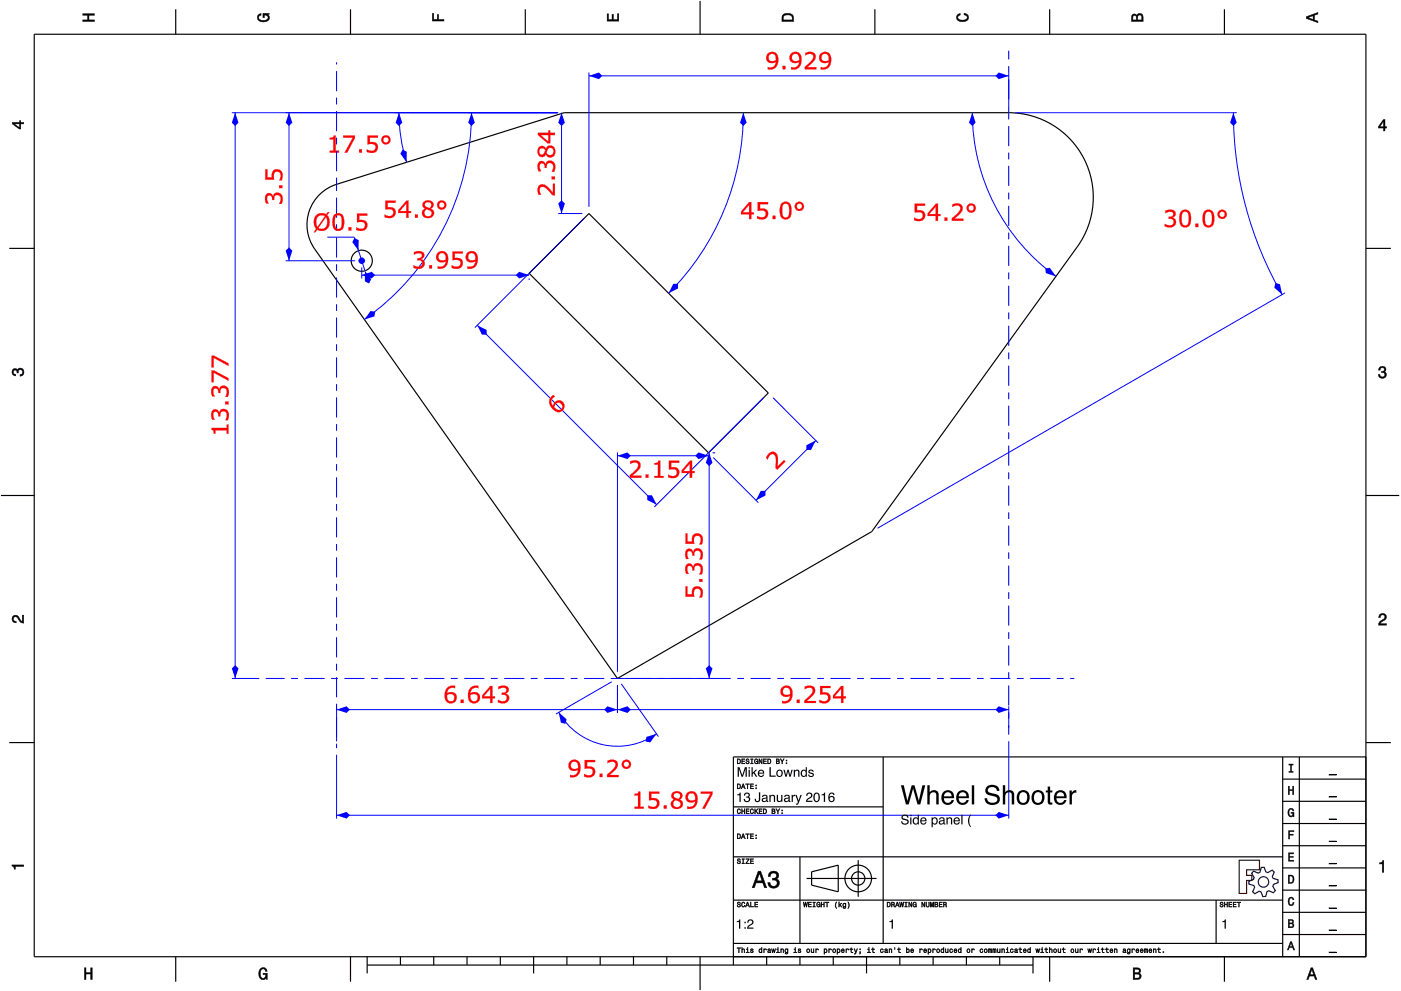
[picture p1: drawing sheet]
<svg xmlns="http://www.w3.org/2000/svg" width="420mm" height="297mm" viewBox="0 0 420 297" stroke-linecap="round" stroke-linejoin="round" font-family="sans-serif">
<g fill="none" stroke="#000" stroke-width=".35">
<path d="M10.3 10.3h399.3v276.5h-399.3zM52.7 2.8v7.5M105.1 2.8v7.5M157.5 2.8v7.5M210 .3v10M262.4 2.8v7.5M314.8 2.8v7.5M367.2 2.8v7.5M95.5 58.7l2.5-2.1 2.9-1.3 68.3-21.5h133.3a25.4 25.4 0 0 1 20.6 40.2l-61.7 85.3-76.2 44.1-90.8-128.8a12.7 12.7 0 0 1 1.1-15.9zM2.8 74.4h7.5M409.6 74.4h7.5M158.7 81.9l17.9-17.9 53.8 53.8-17.9 17.9z"/>
<path d="M.3 148.5h10M409.6 148.5h10M2.8 222.6h7.5M264.9 226.9v55.9M384.7 233.5h24.9M384.7 226.9v59.9M389.7 226.9v59.9M409.6 222.6h7.5M409.6 226.9h-189.7v62.4M219.9 256.8h164.8M219.9 241.8h45M239.9 256.8v26"/>
<path d="M257.4 257.8v11M384.7 253.5h24.9M384.7 246.8h24.9M384.7 240.2h24.9M219.9 269.8h164.8M241.9 263.3h21M243.4 261.3l8-2v8l-8-2zM364.7 269.8v13M384.7 273.5h24.9M384.7 266.8h24.9M384.7 260.1h24.9M52.7 286.8v7.5"/>
<path d="M105.1 286.8v7.5M110.1 289.3h199.7M110.1 286.8v5M120.1 286.8v2.5M130.1 286.8v2.5M140.1 286.8v2.5M150 286.8v2.5M160 286.8v5M170 286.8v2.5M180 286.8v2.5M190 286.8v2.5M200 286.8v2.5"/>
<path d="M210 286.8v10M219.9 282.8h164.8M229.9 286.8v2.5M239.9 286.8v2.5M249.9 286.8v2.5M259.9 286.8v5M269.9 286.8v2.5M279.8 286.8v2.5M289.8 286.8v2.5M299.8 286.8v2.5M309.8 286.8v5M314.8 286.8v7.5"/>
<path d="M367.2 286.8v7.5M384.7 280.1h24.9"/>
<circle cx="108.5" cy="78.2" r="3.2"/>
<circle cx="257.4" cy="263.3" r="4"/>
<circle cx="257.4" cy="263.3" r="2"/>
</g>
<g fill="#000">
<path d="M24.8 4.1h3.5v.5h-1.6v1.4h1.6v.4h-3.5v-.4h1.5v-1.4h-1.5z" fill-rule="evenodd"/>
<path d="M77.5 4.4l.8-.3v.5h-.3a.68 .68 0 0 0-.5 .6 .68 .68 0 0 0 .4 .7 1.68 1.68 0 0 0 2.5-.6 .92 .92 0 0 0-1.1-.8v.8h-.5v-1.3h1.9v.3l-.4 .1 .4 .4a1.19 1.19 0 0 1-.9 1.7 1.9 1.9 0 0 1-2.7-1.3z" fill-rule="evenodd"/>
<path d="M129.7 4h.4v1.8h1v-1.4h.4v1.4h1.7v.5h-3.5z" fill-rule="evenodd"/>
<path d="M182.1 4.2h.4v1.7h1v-1.6h.5v1.6h1.2v-1.8h.4v2.2h-3.5z" fill-rule="evenodd"/>
<path d="M234.9 4.3a2.18 2.18 0 0 0-.4 2.1h3.5v-1.1a1.91 1.91 0 0 0-3.1-1zM235.2 4.7l.4-.2a1.44 1.44 0 0 1 2 .8v.7h-2.7l.1-1.1z" fill-rule="evenodd"/>
<path d="M287.1 4.4l.9-.4v.5l-.3 .1a.66 .66 0 0 0-.5 .6 .66 .66 0 0 0 .4 .6l.5 .2a1.58 1.58 0 0 0 2-.8 .9 .9 0 0 0-1-.7v-.5a1.24 1.24 0 0 1 1.4 1 1.24 1.24 0 0 1-1.1 1.4 1.92 1.92 0 0 1-2.6-1.2z" fill-rule="evenodd"/>
<path d="M339.6 4.4l-.3 2h3.5v-1.3a.98 .98 0 0 0-.7-1.1 .98 .98 0 0 0-1.2 .6 .83 .83 0 0 0-1.3-.2zM339.9 4.8l.4-.2 .4 .2 .1 1.2h-1.1zM341.3 4.7l.5-.2a.57 .57 0 0 1 .6 .7v.8h-1.2z" fill-rule="evenodd"/>
<path d="M391.7 5v.5l3.5 1.3v-.5l-1-.3v-1.4l1-.4v-.5zM392.2 5.3l1.6-.6v1.1z" fill-rule="evenodd"/>
<path d="M3.7 36.7v.4l2.1 1.6h.4v-1.6h.9v-.4h-.9v-.5h-.4v.5zM4.3 37.1h1.5v1.2z" fill-rule="evenodd"/>
<path d="M414.9 35.8l-1.5 2.1v.5h1.5v.8h.5v-.8h.5v-.4h-.5v-2.2zM414.9 36.4v1.6h-1.1z" fill-rule="evenodd"/>
<path d="M3.8 110.7a.85 .85 0 0 1 1.4 .2 1.11 1.11 0 0 1 1.6-.4 1.11 1.11 0 0 1 .3 1.6l-.6 .6-.5 .1v-.5a.72 .72 0 0 0 .9-.7 .72 .72 0 0 0-.8-.7 .72 .72 0 0 0-.6 .9h-.4a.62 .62 0 0 0-.4-.8 .62 .62 0 0 0-.8 .4 .62 .62 0 0 0 .5 .8h.3v.5a1.17 1.17 0 0 1-1.1-.7 1.17 1.17 0 0 1 .2-1.3z" fill-rule="evenodd"/>
<path d="M413.7 110.1a1.01 1.01 0 0 1 1.6-.2 1.01 1.01 0 0 1-.1 1.5 1.11 1.11 0 0 1 .4 1.6 1.11 1.11 0 0 1-1.6 .3l-.6-.6v-.5h.4a.72 .72 0 0 0 .7 .9 .72 .72 0 0 0 .7-.8 .72 .72 0 0 0-.9-.6v-.4a.62 .62 0 0 0 .8-.4 .62 .62 0 0 0-.4-.8 .62 .62 0 0 0-.8 .5v.4h-.5z" fill-rule="evenodd"/>
<path d="M3.9 184.7a1.22 1.22 0 0 1 2 .7l.8 .9v-1.9h.4v2.4a2.76 2.76 0 0 1-2.1-1.8 .69 .69 0 0 0-1 .5 .69 .69 0 0 0 .9 .7l-.1 .5a1.19 1.19 0 0 1-1.1-.7 1.19 1.19 0 0 1 .2-1.3z" fill-rule="evenodd"/>
<path d="M413.8 184.2a1.17 1.17 0 0 1 1.9 .3 1.17 1.17 0 0 1-1 1.7l-.8 .7h1.9v.5h-2.4a2.75 2.75 0 0 1 1.8-2.1 .69 .69 0 0 0-.5-1 .69 .69 0 0 0-.8 .8h-.4z" fill-rule="evenodd"/>
<path d="M221.1 227.5v1.5h.5a.77 .77 0 0 0 .6-.8 .77 .77 0 0 0-.6-.7zM221.3 227.6a.57 .57 0 0 1 .6 .6 .57 .57 0 0 1-.6 .6zM222.4 227.5v1.5h1v-.2h-.8v-.5h.7v-.2h-.7v-.5h.8v-.1zM223.8 227.5a.6 .6 0 0 0 .1 .7 .6 .6 0 0 0 .6 .2 .33 .33 0 0 1-.3 .4 .33 .33 0 0 1-.4-.3h-.2a.54 .54 0 0 0 .6 .5 .54 .54 0 0 0 .5-.6 .54 .54 0 0 0-.7-.4 .28 .28 0 0 1 .1-.4 .28 .28 0 0 1 .4 .3h.2l-.1-.2-.2-.3zM225.1 227.5v.1h.3v1.2h-.3v.2h.8v-.2h-.3v-1.2h.3v-.1zM226.4 227.6a.72 .72 0 0 0-.2 1 .72 .72 0 0 0 .9 .3l.2 .1v-.9h-.5v.2h.3l-.2 .5a.52 .52 0 0 1-.6-.6 .52 .52 0 0 1 .7-.4l.3 .1-.3-.5zM227.6 227.5v1.5h.2v-1.3l.5 1.3h.3v-1.5h-.2v1.2l-.6-1.2zM228.9 227.5v1.5h1v-.2h-.8v-.5h.7v-.2h-.7v-.5h.8v-.1zM230.2 227.5v1.5h.5a.77 .77 0 0 0 .6-.8 .77 .77 0 0 0-.6-.7zM230.4 227.6a.57 .57 0 0 1 .6 .6 .57 .57 0 0 1-.6 .6zM232.8 227.5v1.5h.5a.42 .42 0 0 0 .5-.4 .42 .42 0 0 0-.3-.5l.2-.2-.1-.3zM233 227.6h.3a.23 .23 0 0 1 .3 .3 .23 .23 0 0 1-.3 .2h-.3zM233 228.3h.3a.26 .26 0 0 1 .3 .2 .26 .26 0 0 1-.3 .3h-.3zM234 227.5l.5 .9v.6h.2v-.7l.5-.8h-.2l-.4 .7-.4-.7zM235.7 228.6v.4h.3v-.4zM235.7 227.8v.3h.3v-.3z" fill-rule="evenodd"/>
<path d="M221.1 234.9v1.5h.5a.77 .77 0 0 0 .6-.7 .77 .77 0 0 0-.6-.8zM221.3 235.1a.57 .57 0 0 1 .6 .6 .57 .57 0 0 1-.6 .6zM222.8 234.9l-.6 1.5h.2l.2-.4h.6l.1 .4h.2l-.5-1.5zM222.9 235.2l.2 .6h-.4zM223.6 234.9v.2h.5v1.3h.2v-1.3h.4v-.2zM225 234.9v1.5h1v-.1h-.8v-.5h.7v-.2h-.7v-.5h.8v-.2zM226.6 236.1v.3h.3v-.3zM226.6 235.3v.3h.3v-.3z" fill-rule="evenodd"/>
<path d="M386.3 235.7h.4v1h1v-1h.3v2.5h-.3v-1.2h-1v1.2h-.4z" fill-rule="evenodd"/>
<path d="M386.5 229h1.3v.3h-.5v1.9h.5v.3h-1.3v-.3h.5v-1.9h-.5z" fill-rule="evenodd"/>
<path d="M3.6 259.2h3.5v.5h-2.5v.8h-.3a.77 .77 0 0 0-.7-.9z" fill-rule="evenodd"/>
<path d="M221.2 257.5a.6 .6 0 0 0 .1 .7 .6 .6 0 0 0 .6 .2 .33 .33 0 0 1-.3 .4 .33 .33 0 0 1-.4-.4h-.2a.54 .54 0 0 0 .6 .6 .54 .54 0 0 0 .5-.7 .54 .54 0 0 0-.7-.3 .28 .28 0 0 1 .2-.5 .28 .28 0 0 1 .3 .3h.2l-.1-.2-.2-.2zM222.5 257.4v.2h.3v1.1h-.3v.2h.8v-.2h-.3v-1.1h.3v-.2zM223.7 257.4v.2h.8l-.9 1.3h1.1v-.2h-.8l.8-1.3zM225 257.4v1.5h1v-.2h-.8v-.5h.7v-.2h-.7v-.4h.8v-.2z" fill-rule="evenodd"/>
<path d="M221.1 249.9v1.5h.5a.77 .77 0 0 0 .6-.7 .77 .77 0 0 0-.6-.8zM221.3 250.1a.57 .57 0 0 1 .6 .6 .57 .57 0 0 1-.6 .5zM222.8 249.9l-.6 1.5h.2l.2-.4h.6l.1 .4h.2l-.5-1.5zM222.9 250.1l.2 .7h-.4zM223.6 249.9v.2h.5v1.3h.2v-1.3h.4v-.2zM225 249.9v1.5h1v-.2h-.8v-.5h.7v-.2h-.7v-.4h.8v-.2zM226.6 251.1v.3h.3v-.3zM226.6 250.3v.3h.3v-.3z" fill-rule="evenodd"/>
<path d="M221.2 242.6a.72 .72 0 0 0-.2 1 .72 .72 0 0 0 1 .2l.1-.4-.4 .4a.56 .56 0 0 1-.4-.6 .56 .56 0 0 1 .5-.6l.3 .3-.3-.5zM222.4 242.4v1.5h.2v-.7h.6v.7h.2v-1.5h-.2v.6h-.6v-.6zM223.7 242.4v1.5h1v-.2h-.8v-.5h.7v-.1h-.7v-.5h.8v-.2zM225.1 242.6a.72 .72 0 0 0-.2 1 .72 .72 0 0 0 1 .2l.1-.4-.4 .4a.56 .56 0 0 1-.4-.6 .56 .56 0 0 1 .5-.6l.3 .3-.3-.5zM226.3 242.4v1.5h.2l.2-.7 .5 .7h.2l-.6-.8 .6-.7h-.2l-.7 .7v-.7zM227.6 242.4v1.5h1v-.2h-.8v-.5h.7v-.1h-.7v-.5h.8v-.2zM228.9 242.4v1.5h.5a.77 .77 0 0 0 .6-.7 .77 .77 0 0 0-.6-.8zM229.1 242.6a.57 .57 0 0 1 .6 .6 .57 .57 0 0 1-.6 .5zM231.5 242.4v1.5h.5a.42 .42 0 0 0 .5-.3 .42 .42 0 0 0-.3-.5l.2-.2-.1-.4zM231.7 242.6h.3a.23 .23 0 0 1 .3 .2 .23 .23 0 0 1-.3 .3h-.3zM231.7 243.2h.3a.26 .26 0 0 1 .3 .3 .26 .26 0 0 1-.3 .2h-.3zM232.7 242.4l.5 .9v.6h.2v-.6l.5-.9h-.2l-.4 .7-.4-.7zM234.4 243.6v.3h.3v-.3zM234.4 242.8v.3h.3v-.3z" fill-rule="evenodd"/>
<path d="M386.4 255.6h1.6v.3h-1.3v.8h1.2v.3h-1.2v.8h1.3v.3h-1.6z" fill-rule="evenodd"/>
<path d="M386.4 249h1.7v.3h-1.3v.7h1v.3h-1v1.2h-.4z" fill-rule="evenodd"/>
<path d="M386.5 242.6a.85 .85 0 0 1 .9-.3 .85 .85 0 0 1 .6 .8h-.3l-.3-.5a1.04 1.04 0 0 0-.9 .9 1.04 1.04 0 0 0 .7 1.1l.4-.2 .1-.6h-.5v-.3h.9v1.3l-.3-.3-.4 .4a1.2 1.2 0 0 1-1.1-1.9z" fill-rule="evenodd"/>
<path d="M221.2 270.5a.6 .6 0 0 0 .1 .6 .6 .6 0 0 0 .6 .3 .33 .33 0 0 1-.3 .4 .33 .33 0 0 1-.4-.4h-.2a.54 .54 0 0 0 .6 .6 .54 .54 0 0 0 .5-.7 .54 .54 0 0 0-.7-.4 .28 .28 0 0 1 .2-.4 .28 .28 0 0 1 .3 .3h.2l-.1-.2-.2-.2zM222.5 270.5a.72 .72 0 0 0-.2 1 .72 .72 0 0 0 1 .3l.1-.5-.4 .4a.56 .56 0 0 1-.4-.6 .56 .56 0 0 1 .5-.5l.3 .2-.3-.4zM224.1 270.4l-.6 1.5h.2l.2-.5h.6l.1 .5h.2l-.5-1.5zM224.2 270.6l.2 .7h-.4zM225 270.4v1.5h1v-.2h-.8v-1.3zM226.3 270.4v1.5h1v-.2h-.8v-.5h.7v-.2h-.7v-.4h.8v-.2z" fill-rule="evenodd"/>
<path d="M227.4 261.1l-1.8 5h.6l.6-1.5h1.9l.6 1.5h.6l-1.8-5zM227.8 261.8l.7 2.2h-1.5zM230.8 261.5l-.4 1.2h.6a.88 .88 0 0 1 .5-1.1 .88 .88 0 0 1 1.1 .4 .88 .88 0 0 1-.3 1.2h-.7v.6a1.03 1.03 0 0 1 1.4 .6 1.03 1.03 0 0 1-.7 1.3 1.03 1.03 0 0 1-1.3-.7l-.1-.5h-.6a1.68 1.68 0 0 0 2.1 1.7 1.68 1.68 0 0 0 .9-2.6l-.4-.2a1.29 1.29 0 0 0 .6-1.6 1.29 1.29 0 0 0-1.5-.7z" fill-rule="evenodd"/>
<path d="M240.9 270.4l.2 1.5h.2l.2-1.3 .3 1.3h.2l.2-1.5h-.2l-.1 1.3-.3-1.3h-.1l-.3 1.3-.1-1.3zM242.4 270.4v1.5h.9v-.2h-.7v-.5h.7v-.2h-.7v-.4h.7v-.2zM243.8 270.4v.2h.3v1.1h-.3v.2h.7v-.2h-.3v-1.1h.3v-.2zM245 270.5a.72 .72 0 0 0-.2 1 .72 .72 0 0 0 1 .3l.2 .1v-.8h-.6v.2h.4l-.2 .4a.52 .52 0 0 1-.6-.6 .52 .52 0 0 1 .7-.4l.3 .1-.3-.4zM246.2 270.4v1.5h.2v-.7h.6v.7h.2v-1.5h-.2v.6h-.6v-.6zM247.5 270.4v.2h.4v1.3h.2v-1.3h.5v-.2zM250.8 270.3a1.35 1.35 0 0 0 .1 2 1.84 1.84 0 0 1 0-2zM251.5 270.3v1.6h.2l.2-.6 .4 .6h.2l-.5-.8 .5-.4-.8 .5v-.9zM252.9 270.8a.55 .55 0 0 0-.2 .8 .55 .55 0 0 0 .8 .1 .4 .4 0 0 1-.2 .4 .4 .4 0 0 1-.5-.1 .47 .47 0 0 0 .5 .3 .47 .47 0 0 0 .4-.5v-1.1l-.2 .2-.3-.2zM253 271l.1-.1a.39 .39 0 0 1 .4 .4 .39 .39 0 0 1-.5 .3zM254.3 270.3a1.85 1.85 0 0 1 0 2 1.22 1.22 0 0 0 0-2z" fill-rule="evenodd"/>
<path d="M266 270.4v1.5h.5a.77 .77 0 0 0 .6-.8 .77 .77 0 0 0-.6-.7zM266.2 270.6a.57 .57 0 0 1 .7 .5 .57 .57 0 0 1-.7 .6zM267.3 270.4v1.5h.2v-.7a.45 .45 0 0 1 .5 .2 .45 .45 0 0 1 .1 .5l.2-.1-.2-.7a.41 .41 0 0 0 .2-.4 .41 .41 0 0 0-.5-.3zM267.5 270.6h.3a.25 .25 0 0 1 .3 .2 .25 .25 0 0 1-.3 .3h-.3zM269 270.4l-.5 1.5h.2l.1-.5h.6l.2 .5h.2l-.6-1.5zM269.1 270.6l.2 .7h-.4zM269.7 270.4l.3 1.5h.2l.2-1.3 .2 1.3h.2l.3-1.5h-.2l-.2 1.3-.2-1.3h-.2l-.2 1.3-.2-1.3zM271.3 270.4v.2h.3v1.1h-.3v.2h.8v-.2h-.3v-1.1h.3v-.2zM272.5 270.4v1.5h.2v-1.3l.6 1.3h.2v-1.5h-.2v1.2l-.5-1.2zM273.9 270.5a.72 .72 0 0 0-.2 1 .72 .72 0 0 0 .9 .3l.2 .1v-.8h-.5v.2h.3l-.2 .4a.52 .52 0 0 1-.5-.6 .52 .52 0 0 1 .7-.4l.2 .1-.3-.4zM276.4 270.4v1.5h.2v-1.3l.6 1.3h.2v-1.5h-.2v1.2l-.6-1.2zM277.7 270.4v.9a.52 .52 0 0 0 .5 .6 .52 .52 0 0 0 .5-.6v-.9h-.2v.9a.33 .33 0 0 1-.3 .4 .33 .33 0 0 1-.3-.4v-.9zM279 270.4v1.5h.1v-1.4l.3 1.4h.2l.3-1.4v1.4h.1v-1.5h-.2l-.3 1.3-.3-1.3zM280.3 270.4v1.5h.6a.42 .42 0 0 0 .4-.3 .42 .42 0 0 0-.2-.5l.2-.2-.1-.4zM280.5 270.6h.3a.23 .23 0 0 1 .3 .2 .23 .23 0 0 1-.3 .2h-.3zM280.5 271.2h.3a.26 .26 0 0 1 .3 .2 .26 .26 0 0 1-.3 .3h-.3zM281.6 270.4v1.5h1v-.2h-.8v-.5h.7v-.2h-.7v-.4h.8v-.2zM282.9 270.4v1.5h.2v-.7a.45 .45 0 0 1 .5 .2 .45 .45 0 0 1 .1 .5l.2-.1-.2-.7a.41 .41 0 0 0 .2-.4 .41 .41 0 0 0-.5-.3zM283.1 270.6h.3a.25 .25 0 0 1 .3 .2 .25 .25 0 0 1-.3 .3h-.3z" fill-rule="evenodd"/>
<path d="M366 270.5a.6 .6 0 0 0 0 .6 .6 .6 0 0 0 .7 .3 .33 .33 0 0 1-.3 .4 .33 .33 0 0 1-.4-.4h-.2a.54 .54 0 0 0 .6 .6 .54 .54 0 0 0 .5-.7 .54 .54 0 0 0-.8-.4 .28 .28 0 0 1 .2-.4 .28 .28 0 0 1 .4 .3h.2l-.1-.2-.2-.2zM367.2 270.4v1.5h.2v-.7h.6v.7h.2v-1.5h-.2v.6h-.6v-.6zM368.5 270.4v1.5h.9v-.2h-.7v-.5h.7v-.2h-.7v-.4h.7v-.2zM369.8 270.4v1.5h.9v-.2h-.7v-.5h.7v-.2h-.7v-.4h.7v-.2zM371 270.4v.2h.5v1.3h.2v-1.3h.4v-.2z" fill-rule="evenodd"/>
<path d="M386.3 262.3v2.5h.9a1.28 1.28 0 0 0 1-1.3 1.28 1.28 0 0 0-1-1.2zM386.7 262.6a.96 .96 0 0 1 1.1 .9 .96 .96 0 0 1-1.1 1z" fill-rule="evenodd"/>
<path d="M386.3 275.6v2.5h1a.7 .7 0 0 0 .8-.5 .7 .7 0 0 0-.5-.9l.4-.5a.62 .62 0 0 0-.8-.6zM386.7 275.9h.5a.38 .38 0 0 1 .4 .4 .38 .38 0 0 1-.4 .3h-.5zM386.7 276.9h.5a.43 .43 0 0 1 .5 .4 .43 .43 0 0 1-.5 .5h-.5z" fill-rule="evenodd"/>
<path d="M386.5 269.2a.85 .85 0 0 1 1-.3 .85 .85 0 0 1 .6 .8h-.4l-.3-.5a1.05 1.05 0 0 0-.8 .9 1.05 1.05 0 0 0 .6 1.1l.4-.2 .2-.5h.3a.89 .89 0 0 1-.8 1 .89 .89 0 0 1-1-.7z" fill-rule="evenodd"/>
<path d="M413.7 258.6a.77 .77 0 0 0 1-.7h.3v3.5h-.5v-2.4h-.8z" fill-rule="evenodd"/>
<path d="M25.3 290.1h.5v1.4h1.4v-1.4h.5v3.5h-.5v-1.7h-1.4v1.7h-.5z" fill-rule="evenodd"/>
<path d="M78 290.5a1.19 1.19 0 0 1 1.3-.5 1.19 1.19 0 0 1 .8 1.1h-.5l-.1-.3a.68 .68 0 0 0-.6-.4 .68 .68 0 0 0-.6 .4 1.68 1.68 0 0 0 .6 2.5 .92 .92 0 0 0 .8-1.2h-.8v-.4h1.3v1.9h-.3l-.1-.5-.4 .4a1.19 1.19 0 0 1-1.7-.9v-1.5z" fill-rule="evenodd"/>
<path d="M221 284.1v.1h.5v1.4h.2v-1.4h.4v-.1zM222.4 284v1.6h.2v-.9l.3-.2 .2 .2v.9h.2v-.8a.38 .38 0 0 0-.2-.4 .38 .38 0 0 0-.5 .2v-.6zM223.8 284.4l.3 .2v.8l-.4 .2h1l-.4-.2v-1zM224.1 284l.2 .2zM225.2 284.5l-.1 .4 .6 .2a.26 .26 0 0 1-.2 .4 .26 .26 0 0 1-.3-.3h-.2a.42 .42 0 0 0 .6 .4 .42 .42 0 0 0 .1-.7l-.5-.2 .3-.2 .4 .2-.1-.2zM227.7 284.5a.54 .54 0 0 0-.2 .8 .54 .54 0 0 0 .8 .1l.2 .2v-1.6h-.2v.6l-.3-.2zM227.8 284.6h.1a.39 .39 0 0 1 .4 .4 .39 .39 0 0 1-.5 .3zM229 284.4v1.2h.2l.1-1 .6 .2a.38 .38 0 0 0-.3-.4 .38 .38 0 0 0-.4 .2zM230.4 284.5l-.2 .2 .6-.2 .1 .3a.42 .42 0 0 0-.7 .2 .42 .42 0 0 0 .3 .6l.7-.2-.2-1zM230.4 285.2a.25 .25 0 0 1 .5 0 .25 .25 0 0 1-.5 0zM231.3 284.4l.3 1.2h.2l.2-1 .1 1h.2l.3-1.2h-.2l-.2 1-.1-1h-.2l-.2 1-.2-1zM232.9 284.4l.3 .2v.8l-.4 .2h1l-.4-.2v-1zM233.2 284l.2 .2zM234.1 284.4v1.2h.2v-.9l.3-.2 .2 .2v.9h.2v-.8a.38 .38 0 0 0-.2-.4 .38 .38 0 0 0-.5 .2zM235.5 284.5a.55 .55 0 0 0-.2 .8 .55 .55 0 0 0 .8 .1 .4 .4 0 0 1-.2 .4 .4 .4 0 0 1-.5-.1 .47 .47 0 0 0 .5 .3 .47 .47 0 0 0 .4-.5v-1.1l-.2 .2-.3-.2zM235.6 284.6h.1a.39 .39 0 0 1 .4 .4 .39 .39 0 0 1-.5 .3zM238.1 284.4l.3 .2v.8l-.4 .2h1l-.4-.2v-1zM238.4 284l.2 .2zM239.4 284.5v.4l.6 .2a.26 .26 0 0 1-.2 .4 .26 .26 0 0 1-.3-.3h-.2a.42 .42 0 0 0 .6 .4 .42 .42 0 0 0 .1-.7l-.5-.2 .3-.2 .4 .2-.1-.2zM241.9 285a.57 .57 0 0 0 1.1 0 .57 .57 0 0 0-1.1 0zM242.1 284.6h.1a.39 .39 0 0 1 .5 .4 .39 .39 0 0 1-.6 .3zM243.2 284.4v.8a.38 .38 0 0 0 .3 .4 .38 .38 0 0 0 .4-.2l.2 .2v-1.2h-.2v.8l-.3 .2-.2-.1v-.9zM244.6 284.4v1.2h.2l.1-1 .6 .2a.38 .38 0 0 0-.3-.4 .38 .38 0 0 0-.4 .2zM247.1 284.4v1.6h.2l.1-.5a.53 .53 0 0 0 .7-.5 .53 .53 0 0 0-.8-.4zM247.4 284.6h.1a.39 .39 0 0 1 .4 .4 .39 .39 0 0 1-.5 .3zM248.5 284.4v1.2h.2l.1-1 .6 .2a.38 .38 0 0 0-.3-.4 .38 .38 0 0 0-.4 .2zM249.7 285a.57 .57 0 0 0 1.1 0 .57 .57 0 0 0-1.1 0zM249.9 284.6h.1a.39 .39 0 0 1 .5 .4 .39 .39 0 0 1-.6 .3zM251 284.4v1.6h.2l.1-.5a.53 .53 0 0 0 .7-.5 .53 .53 0 0 0-.8-.4zM251.3 284.6h.1a.39 .39 0 0 1 .4 .4 .39 .39 0 0 1-.5 .3zM252.4 284.5a.57 .57 0 0 0-.1 .9 .57 .57 0 0 0 .9 0v-.2l-.5 .2-.2-.4h.7l-.1-.5-.3-.1zM252.6 284.6l.3-.1 .1 .4h-.5zM253.7 284.4v1.2h.2l.1-1 .6 .2a.38 .38 0 0 0-.3-.4 .38 .38 0 0 0-.4 .2zM255.2 284.1v.3l-.4 .2h.4v.9l.6 .1-.4-.5v-.5h.4v-.2h-.4v-.3zM256.1 284.4l.5 1.2-.4 .4h.3l.7-1.6h-.2l-.3 1-.4-1zM257.8 284.4v.3h.3v-.3zM257.8 285.2l.2 .4-.2 .4 .3-.4v-.4zM260.2 284.4l.3 .2v.8l-.4 .2h1l-.4-.2v-1zM260.5 284l.2 .2zM261.7 284.1v.3l-.4 .2h.4v.9l.6 .1-.4-.5v-.5h.4v-.2h-.4v-.3zM264.1 284.5a.57 .57 0 0 0-.1 .9 .57 .57 0 0 0 .9-.1l-.1-.2a.32 .32 0 0 1-.5 .1 .32 .32 0 0 1 0-.5 .32 .32 0 0 1 .4 .1h.2l-.2-.4zM265.4 284.5l-.1 .2 .5-.2 .1 .3a.42 .42 0 0 0-.6 .2 .42 .42 0 0 0 .3 .6l.7-.2-.2-1zM265.5 285.2a.25 .25 0 0 1 .5 0 .25 .25 0 0 1-.5 0zM266.6 284.4v1.2h.2v-.9l.3-.2 .2 .2v.9h.2v-.8a.38 .38 0 0 0-.3-.4 .38 .38 0 0 0-.4 .2zM268.3 284l.1 .6zM269.5 284.1v.3l-.4 .2h.4v.9l.6 .1-.5-.5v-.5h.5v-.2h-.5v-.3zM271.8 284v1.6l.2-.2a.49 .49 0 0 0 .8-.4 .49 .49 0 0 0-.8-.4v-.6zM272.1 284.6h.1a.39 .39 0 0 1 .4 .4 .39 .39 0 0 1-.5 .3zM273.2 284.5a.57 .57 0 0 0-.1 .9 .57 .57 0 0 0 .8 0l.1-.2-.6 .2-.1-.4h.7l-.1-.5-.4-.1zM273.3 284.6l.4-.1 .1 .4h-.5zM275.8 284.4v1.2h.2v-1l.7 .2a.38 .38 0 0 0-.3-.4 .38 .38 0 0 0-.5 .2zM277.1 284.5a.57 .57 0 0 0-.1 .9 .57 .57 0 0 0 .8 0l.1-.2-.6 .2-.1-.4h.7l-.1-.5-.4-.1zM277.2 284.6l.4-.1 .1 .4h-.5zM278.3 284.4v1.6h.2v-.5a.53 .53 0 0 0 .8-.5 .53 .53 0 0 0-.8-.4zM278.6 284.6a.39 .39 0 0 1 .5 .4 .39 .39 0 0 1-.5 .3zM279.7 284.4v1.2h.2v-1l.7 .2a.38 .38 0 0 0-.3-.4 .38 .38 0 0 0-.5 .2zM280.8 285a.6 .6 0 0 0 1.2 0 .6 .6 0 0 0-1.2 0zM281.1 284.6h.1a.39 .39 0 0 1 .4 .4 .39 .39 0 0 1-.5 .3zM282.2 284.5a.54 .54 0 0 0-.1 .8 .54 .54 0 0 0 .8 .1l.2 .2v-1.6h-.2v.6l-.3-.2zM282.4 284.6h.1a.39 .39 0 0 1 .4 .4 .39 .39 0 0 1-.5 .3zM283.5 284.4v.8a.38 .38 0 0 0 .3 .4 .38 .38 0 0 0 .4-.2l.2 .2v-1.2h-.2v.8l-.3 .2-.2-.1v-.9zM284.9 284.5a.57 .57 0 0 0-.1 .9 .57 .57 0 0 0 .9-.1l-.2-.2a.32 .32 0 0 1-.4 .1 .32 .32 0 0 1 0-.5 .32 .32 0 0 1 .4 .1h.2l-.3-.4zM286.2 284.5a.57 .57 0 0 0-.1 .9 .57 .57 0 0 0 .8 0l.1-.2-.6 .2-.1-.4h.7l-.1-.5-.4-.1zM286.3 284.6l.4-.1 .1 .4h-.5zM287.4 284.5a.54 .54 0 0 0-.1 .8 .54 .54 0 0 0 .8 .1l.2 .2v-1.6h-.2v.6l-.3-.2zM287.6 284.6h.1a.39 .39 0 0 1 .4 .4 .39 .39 0 0 1-.5 .3zM289.9 285a.6 .6 0 0 0 1.2 0 .6 .6 0 0 0-1.2 0zM290.2 284.6h.1a.39 .39 0 0 1 .4 .4 .39 .39 0 0 1-.5 .3zM291.4 284.4v1.2h.1l.1-1 .7 .2a.38 .38 0 0 0-.3-.4 .38 .38 0 0 0-.5 .2zM294 284.5a.57 .57 0 0 0-.1 .9 .57 .57 0 0 0 .9-.1l-.2-.2a.32 .32 0 0 1-.4 .1 .32 .32 0 0 1-.1-.5 .32 .32 0 0 1 .5 .1h.2l-.3-.4zM295.1 285a.6 .6 0 0 0 1.2 0 .6 .6 0 0 0-1.2 0zM295.4 284.6h.1a.39 .39 0 0 1 .4 .4 .39 .39 0 0 1-.5 .3zM296.4 284.4v1.2h.2l.1-1.1 .2 1.1h.1l.2-1.1 .1 1.1h.2l-.2-1.2zM297.7 284.4v1.2h.2l.1-1.1 .2 1.1h.1l.2-1.1 .1 1.1h.2l-.2-1.2zM299.1 284.4v.8a.38 .38 0 0 0 .2 .4 .38 .38 0 0 0 .5-.2l.2 .2v-1.2h-.2v.8l-.3 .2-.2-.1v-.9zM300.4 284.4v1.2h.2v-.9l.3-.2 .2 .2v.9h.2v-.8a.38 .38 0 0 0-.3-.4 .38 .38 0 0 0-.4 .2zM301.8 284.4l.3 .2v.8l-.4 .2h1l-.4-.2v-1zM302.1 284l.2 .2zM303.1 284.5a.57 .57 0 0 0-.1 .9 .57 .57 0 0 0 .9-.1l-.2-.2a.32 .32 0 0 1-.4 .1 .32 .32 0 0 1-.1-.5 .32 .32 0 0 1 .5 .1h.2l-.3-.4zM304.4 284.5l-.1 .2 .5-.2 .1 .3a.42 .42 0 0 0-.6 .2 .42 .42 0 0 0 .3 .6l.7-.2-.3-1zM304.4 285.2a.25 .25 0 0 1 .5 0 .25 .25 0 0 1-.5 0zM305.8 284.1v.3l-.3 .2h.3l.1 .9 .6 .1-.5-.5v-.5h.5v-.2h-.5v-.3zM307 284.5a.57 .57 0 0 0-.1 .9 .57 .57 0 0 0 .8 0l.1-.2-.6 .2-.2-.4h.8l-.1-.5-.4-.1zM307.1 284.6l.3-.1 .2 .4h-.6zM308.2 284.5a.54 .54 0 0 0-.1 .8 .54 .54 0 0 0 .8 .1l.2 .2v-1.6h-.2v.6l-.3-.2zM308.4 284.6h.1a.39 .39 0 0 1 .4 .4 .39 .39 0 0 1-.5 .3zM310.6 284.4l.3 1.2h.1l.2-1 .2 1h.2l.3-1.2h-.2l-.2 1-.2-1h-.2l-.1 1-.2-1zM312.2 284.4l.3 .2v.8l-.4 .2h.9l-.3-.2v-1zM312.5 284l.2 .2zM313.6 284.1v.3l-.3 .2h.3l.1 .9 .6 .1-.5-.5v-.5h.5v-.2h-.5v-.3zM314.7 284v1.6h.2v-.9l.3-.2 .2 .2v.9h.2v-.8a.38 .38 0 0 0-.3-.4 .38 .38 0 0 0-.4 .2v-.6zM315.9 285a.6 .6 0 0 0 1.2 0 .6 .6 0 0 0-1.2 0zM316.2 284.6h.1a.39 .39 0 0 1 .4 .4 .39 .39 0 0 1-.5 .3zM317.3 284.4v.8a.38 .38 0 0 0 .2 .4 .38 .38 0 0 0 .5-.2l.2 .2v-1.2h-.2v.8l-.3 .2-.2-.1v-.9zM318.8 284.1v.3l-.3 .2h.3l.1 .9 .5 .1-.4-.5v-.5h.4v-.2h-.4v-.3zM321.1 285a.6 .6 0 0 0 1.2 0 .6 .6 0 0 0-1.2 0zM321.4 284.6h.1a.39 .39 0 0 1 .4 .4 .39 .39 0 0 1-.5 .3zM322.5 284.4v.8a.38 .38 0 0 0 .2 .4 .38 .38 0 0 0 .5-.2l.2 .2v-1.2h-.2l-.1 .8-.2 .2-.2-.1v-.9zM323.8 284.4v1.2h.2l.1-1 .6 .2a.38 .38 0 0 0-.3-.4 .38 .38 0 0 0-.4 .2zM326.2 284.4l.3 1.2h.1l.2-1 .2 1h.2l.3-1.2h-.2l-.2 1-.2-1h-.2l-.2 1-.1-1zM327.7 284.4v1.2h.2l.1-1 .6 .2a.38 .38 0 0 0-.3-.4 .38 .38 0 0 0-.4 .2zM329.1 284.4l.3 .2v.8l-.4 .2h.9l-.4-.2v-1zM329.3 284l.2 .2zM330.5 284.1v.3l-.3 .2h.3l.1 .9 .5 .1-.4-.5v-.5h.4v-.2h-.4v-.3zM331.8 284.1v.3l-.3 .2h.3l.1 .9 .5 .1-.4-.5v-.5h.4v-.2h-.4v-.3zM333 284.5a.57 .57 0 0 0-.1 .9 .57 .57 0 0 0 .8 0l.1-.2-.6 .2-.2-.4h.8l-.1-.5-.4-.1zM333.1 284.6l.3-.1 .2 .4h-.6zM334.2 284.4v1.2h.1l.1-.9 .3-.2 .2 .2v.9h.2v-.8a.38 .38 0 0 0-.3-.4 .38 .38 0 0 0-.5 .2zM336.9 284.5l-.1 .2 .5-.2 .1 .3a.42 .42 0 0 0-.6 .2 .42 .42 0 0 0 .3 .6l.6-.2-.2-1zM336.9 285.2a.25 .25 0 0 1 .5 0 .25 .25 0 0 1-.5 0zM338.1 284.5a.55 .55 0 0 0-.1 .8 .55 .55 0 0 0 .8 .1 .4 .4 0 0 1-.3 .4 .4 .4 0 0 1-.5-.1 .47 .47 0 0 0 .6 .3 .47 .47 0 0 0 .4-.5v-1.1l-.2 .2-.4-.2zM338.3 284.6a.39 .39 0 0 1 .5 .4 .39 .39 0 0 1-.5 .3zM339.4 284.4v1.2h.2l.1-1 .6 .2a.38 .38 0 0 0-.3-.4 .38 .38 0 0 0-.4 .2zM340.8 284.5a.57 .57 0 0 0-.1 .9 .57 .57 0 0 0 .8 0l.1-.2-.6 .2-.2-.4h.8l-.1-.5-.4-.1zM340.9 284.6l.3-.1 .2 .4h-.6zM342.1 284.5a.57 .57 0 0 0-.1 .9 .57 .57 0 0 0 .8 0l.1-.2-.6 .2-.2-.4h.8l-.1-.5-.4-.1zM342.2 284.6l.3-.1 .2 .4h-.6zM343.2 284.4v1.2h.2l.1-1.1 .1 1.1h.2l.1-1.1 .2 1.1h.1l-.1-1.2zM344.7 284.5a.57 .57 0 0 0-.1 .9 .57 .57 0 0 0 .8 0l.1-.2-.6 .2-.2-.4h.8l-.2-.5-.3-.1zM344.8 284.6l.3-.1 .2 .4h-.6zM345.9 284.4v1.2h.1l.1-.9 .2-.2 .3 .2v.9h.2v-.8a.38 .38 0 0 0-.3-.4 .38 .38 0 0 0-.5 .2zM347.4 284.1v.3l-.3 .2h.3l.1 .9 .5 .1-.4-.5v-.5h.4v-.2h-.4v-.3zM348.7 285.2v.4h.3v-.4z" fill-rule="evenodd"/>
<path d="M339.8 290.1v3.5h1.3a.98 .98 0 0 0 1.1-.7 .98 .98 0 0 0-.6-1.2 .86 .86 0 0 0 .5-1 .86 .86 0 0 0-1-.6zM340.3 290.5h.7a.53 .53 0 0 1 .6 .6 .53 .53 0 0 1-.6 .4h-.7zM340.3 292h.7a.61 .61 0 0 1 .8 .5 .61 .61 0 0 1-.7 .7h-.8z" fill-rule="evenodd"/>
<path d="M387 282.2l-.9 2.5h.3l.3-.7h1l.2 .7h.4l-.9-2.5zM387.2 282.6l.4 1.1h-.8z" fill-rule="evenodd"/>
<path d="M393.2 290.1l-1.3 3.5h.4l.4-1h1.4l.4 1h.4l-1.2-3.5zM393.4 290.6l.6 1.5h-1.1z" fill-rule="evenodd"/>
</g>
<g fill="#000">
<path d="M24.8 4.1v.5l1.5-.1v1.5h-1.5v.4h3.5v-.4h-1.7v-1.5l1.7 .1v-.5zM24.8 4h3.6v.6h-1.7v1.4l1.7-.1v.6h-3.6v-.6h1.5v-1.3h-1.5z"/>
<path d="M77.5 4.4l-.4 .8 .2 .6 .9 .7h1.6l.9-.7v-1l-.6-.5h.6v-.3h-1.9v1.3h.5l-.1-.9 .6 .1 .6 .4v.8l-.8 .4-1.7-.2-.3-.2-.1-.7 .8-.4v-.5zM77.4 4.4l1-.4v.6l-.8 .4v.6l.8 .5h1.2l.7-.5v-.6l-1-.5v.9h-.5v-1.5h2v.4l-.5 .1 .6 .6-.1 .9-1 .7h-1.6l-1-.8-.1-.6z"/>
<path d="M129.7 4v2.3h3.5v-.5l-1.7 .1v-1.5h-.4l.1 1.5h-1.2l.1-1.9zM129.6 4h.5v1.8h1v-1.5h.5l-.1 1.5h1.7v.6h-3.6z"/>
<path d="M182.1 4.2v2.1h3.5v-2.2h-.4v1.8h-1.3v-1.6h-.4l.1 1.6h-1.2l.1-1.7zM182 4.1h.6l-.1 1.8h1v-1.7h.5v1.7h1.2l-.1-1.8h.5v2.3h-3.6z"/>
<path d="M234.9 4.3l-.4 .7v1.4h3.5l-.1-1.7-.4-.4-1.3-.3zM234.9 4.3l1.3-.4 1.4 .4 .3 .4 .2 1.8h-3.7l.1-1.5zM235.2 4.6l1-.2 1.1 .2 .3 .3v1.1h-2.8l.1-1.1zM235.2 4.7l-.2 .2-.1 1.1h2.7l-.1-1.1-.3-.2-1-.2z"/>
<path d="M287.1 4.4l-.3 .8 .1 .6 1 .6h1.5l1-.6v-1l-.7-.7-.6-.1v.5l.8 .2 .2 .5-.1 .4-.7 .4-1.7-.1-.3-.3-.1-.6 .8-.5v-.5zM287.1 4.4l.9-.5v.7l-.7 .4v.6l.8 .4h1.2l.4-.2 .4-.6-.3-.5-.8-.2v-.6l.7 .2 .8 .6-.1 1.1-.9 .7h-1.6l-1-.7-.1-.6z"/>
<path d="M339.6 4.4l-.3 2h3.5v-1.7l-.6-.6-1 .1-.2 .6-.6-.6zM339.5 4.4l1-.3 .4 .5 .6-.6h.7l.6 .6 .1 1.9h-3.6zM339.8 4.7l.5-.1 .4 .2 .1 1.2h-1.1zM339.9 4.8l-.2 1.2h1.1l-.1-1.2-.4-.2zM341.3 4.6l.5-.2 .5 .2 .2 1.4h-1.4zM341.3 4.7l-.1 1.3h1.2l-.1-1.3-.5-.2z"/>
<path d="M391.7 5v.5l3.5 1.3v-.5l-1.1-.3v-1.5l1.1-.3v-.5zM391.7 5l3.6-1.4v.7l-1.1 .3v1.4l1.1 .3v.6l-3.6-1.3zM392 5.3l1.9-.7v1.3zM392.3 5.2l1.5 .6v-1.1z"/>
<path d="M3.7 36.7v.4l2.1 1.6h.4v-1.6h.9v-.4l-.9 .1v-.6h-.4l.1 .6zM3.6 36.6l2.2 .1v-.6h.5l-.1 .6 1-.1v.6l-1-.1 .1 1.6h-.5l-2.2-1.5zM4.1 37.1h1.8v1.3zM4.3 37.1l1.5 1.2v-1.2z"/>
<path d="M414.9 35.8l-1.5 2.1v.5l1.6-.1-.1 .9h.5l-.1-.9 .6 .1v-.4h-.6l.1-2.2zM414.9 35.8h.5v2.2l.5-.1v.5h-.5v.9h-.6l.1-.9h-1.6v-.5zM415 36.2v1.8h-1.3zM414.8 36.4l-1 1.6h1.1z"/>
<path d="M3.8 110.7l-.1 1.3 .5 .6 .5 .1v-.5l-.6-.1-.2-.6 .2-.5 .4-.1 .5 .2 .1 .7h.4v-.6l.3-.4 .8 .2 .2 .9-.4 .4h-.4v.5l.5-.1 .6-.6v-1.1l-.6-.6-.7-.1-.6 .7-.2-.4-.5-.2zM3.8 110.7l.7-.3 .5 .1 .2 .4 .6-.6h.8l.6 .7v1.1l-.7 .6-.6 .1v-.6h.4l.4-.3-.1-.9-.8-.2-.3 .4 .1 .7h-.6v-.8l-.5-.2-.4 .2-.1 .4 .2 .6 .6 .1v.5h-.6l-.6-.7z"/>
<path d="M413.7 110.1l-.3 .9h.5v-.4l.3-.4 .9 .1 .1 .7-.4 .3h-.5v.4l.9 .1 .2 .5-.5 .7-.9-.2-.2-.6h-.4v.5l.6 .6h1.1l.4-.2 .3-.8-.1-.5-.6-.4 .5-.2v-.9l-.6-.4-.5-.1zM413.7 110l.9-.3 .8 .3 .3 .3-.1 .9-.4 .2 .5 .3 .2 .6-.4 .9-.4 .2h-1.1l-.6-.6-.1-.6h.6l.1 .6 .6 .2 .5-.2 .2-.5-.2-.5h-.8v-.6l.5 .1 .3-.3-.1-.6-.7-.1-.4 .3v.4h-.5z"/>
<path d="M3.9 184.7l-.3 .8 .3 .9 1 .3v-.5l-.7-.1-.3-.5 .2-.6 .5-.2 .7 .3 .9 1.4 .9 .3v-2.4h-.4v2l-.5-.4-.9-1.4-.7-.2zM3.8 184.7l.8-.4 .7 .2 .9 1.5 .5 .3-.1-2h.6v2.5l-1.1-.2-.9-1.5-.6-.2-.4 .1-.2 .6 .2 .5 .7 .1v.6l-1-.4-.4-.9z"/>
<path d="M413.8 184.2l-.3 .9h.4l.2-.6 .5-.3 .6 .2 .2 .5-.3 .6-1.4 1-.3 .9h2.4v-.5l-2 .1 .3-.5 1.3-.7 .4-.9-.1-.4-.6-.6h-.9zM413.8 184.1l.8-.3 .9 .3 .3 .4-.1 1.1-1.5 .9-.3 .4h2v.5h-2.6l.3-1 1.4-.9 .3-.6-.2-.4-.5-.2-.5 .2-.1 .7h-.6z"/>
<path d="M221.1 227.5v1.5l.7-.1 .3-.4v-.8l-.4-.2zM221 227.4h.7l.4 .3 .1 .8-.4 .5h-.8zM221.2 227.6l.7 .1 .1 .8-.2 .3h-.6zM221.3 227.6v1.2l.4-.1 .1-.9zM222.4 227.5v1.5h1v-.2h-.8v-.6h.7h-.7v-.6h.8v-.1zM222.4 227.4h1v.3l-.8-.1v.5l.8-.1v.3h-.8v.5l.8-.1v.3h-1zM223.8 227.5v.6l.8 .4-.3 .4-.4-.1-.1-.3h-.2l.1 .2 .3 .3h.4l.3-.7-.9-.5 .2-.3 .4 .1 .1 .3h.2l-.1-.2-.2-.3zM223.8 227.5l.6-.1 .3 .3v.3h-.3l-.2-.4-.3 .2 .8 .5v.4l-.3 .3h-.5l-.3-.3v-.3h.3v.3l.3 .1 .3-.3-.8-.5zM225.1 227.5v.1h.3v1.2h-.3v.2h.8v-.2h-.4v-1.2h.4v-.1zM225 227.4h.9v.3h-.3v1.1l.3-.1v.3h-.9v-.3h.4v-1.1l-.4 .1zM226.4 227.6l-.2 .6 .2 .6 .5 .2 .3-.4 .1 .4v-.9h-.5v.2h.4l-.3 .5h-.3l-.2-.3 .1-.8 .4-.2 .4 .4-.2-.4-.3-.1zM226.3 227.6l.5-.3 .4 .2 .2 .5-.8-.4-.2 .9 .5 .3 .2-.5-.4 .1v-.3h.7v.9h-.2v-.2l-.4 .3-.5-.3-.2-.6zM227.6 227.5v1.5h.2v-1.3l.5 1.3h.3v-1.5h-.2l-.1 1.2-.5-1.2zM227.5 227.4h.4l.5 1.3-.1-1.3h.3v1.6h-.3l-.5-1.3v1.3h-.3zM228.9 227.5v1.5h1v-.2h-.8v-.6h.7h-.7v-.6h.8v-.1zM228.9 227.4h1v.3l-.8-.1v.5l.8-.1v.3h-.8v.5l.8-.1v.3h-1zM230.2 227.5v1.5l.7-.1 .3-.4v-.8l-.4-.2zM230.1 227.4h.7l.4 .3 .1 .8-.4 .5h-.8zM230.3 227.6l.7 .1 .1 .8-.2 .3h-.6zM230.4 227.6v1.2l.4-.1 .1-.9zM232.8 227.5v1.5l.7-.1 .3-.5-.4-.2 .3-.2v-.3zM232.7 227.4h.8l.3 .2-.3 .5 .4 .3-.2 .5-1 .1zM232.9 227.6h.6l.1 .4-.7 .1zM233 227.6v.5l.5-.1v-.3zM232.9 228.2l.7 .1v.5h-.7zM233 228.3v.5l.5-.1v-.4zM234 227.5l.6 .8-.1 .7h.2l-.1-.7 .6-.8h-.2l-.4 .8-.4-.8zM233.9 227.4h.4l.3 .8 .3-.8h.4l-.6 .9 .1 .7h-.4l.1-.6zM235.7 228.6v.4h.3v-.4zM235.7 228.6h.4v.4h-.4zM235.7 227.8v.3h.3v-.3zM235.7 227.7h.4v.5h-.4z"/>
<path d="M221.1 234.9v1.5h.7l.3-.4v-.8l-.4-.2zM221 234.9h.7l.4 .3 .1 .8-.4 .5h-.8zM221.2 235.1l.7 .1 .1 .8-.2 .3h-.6zM221.3 235.1v1.2l.4-.1 .1-.9zM222.8 234.9l-.6 1.5h.2l.1-.5h.7l.1 .5h.2l-.5-1.5zM222.7 234.9h.3l.6 1.6h-.3l-.1-.5h-.6l-.1 .5h-.4zM222.9 235l.3 .9h-.6zM222.8 235.2l-.1 .6h.4zM223.6 234.9v.2h.5v1.3h.2l-.1-1.3h.5v-.2zM223.6 234.9h1.2v.3l-.5-.1v1.4h-.3l.1-1.4-.5 .1zM225 234.9v1.5h1v-.1h-.8v-.6h.7l-.7-.1v-.5h.8v-.2zM225 234.9h1v.3l-.8-.1v.5l.8-.1v.3h-.8v.5l.8-.1v.3h-1zM226.6 236.1v.3h.3v-.3zM226.6 236.1h.4v.4h-.4zM226.6 235.3v.3h.3v-.3zM226.6 235.2h.4v.5h-.4z"/>
<path d="M386.3 235.7v2.5h.4l-.1-1.3h1.1v1.3h.3v-2.5h-.3v1.1h-1.1l.1-1.1zM386.3 235.6h.4v1.1h1l-.1-1.1h.5v2.6h-.5v-1.2h-.9v1.2h-.4z"/>
<path d="M386.5 229v.3h.6v2l-.6-.1v.3h1.3v-.3l-.5 .1v-2h.5v-.3zM386.5 228.9h1.4v.5h-.6v1.8l.6-.1v.5h-1.4v-.5h.5v-1.8l-.5 .1z"/>
<path d="M398.6 238.8v.2h2.1v-.2zM398.5 238.7h2.3v.4h-2.3z"/>
<path d="M398.6 232.1v.3h2.1v-.3zM398.5 232h2.3v.4h-2.3z"/>
<path d="M3.6 259.2v.4l.6 .2 .1 .7h.3v-.9l2.5 .1v-.5zM3.5 259.2h3.7v.6l-2.6-.1 .1 .9h-.5l-.1-.7-.6-.3z"/>
<path d="M221.2 257.5v.6l.8 .4-.3 .3-.4-.1-.1-.3h-.2l.1 .2 .3 .3h.4l.3-.6-.9-.5 .2-.3 .4 .1 .1 .2h.2l-.1-.2-.2-.2zM221.2 257.4l.6-.1 .3 .3v.3h-.3l-.1-.3-.4 .1 .1 .3 .7 .3v.4l-.3 .3h-.5l-.3-.3v-.4h.3v.4l.3 .1 .3-.3-.8-.5zM222.5 257.4v.2l.3-.1v1.3l-.3-.1v.2h.8v-.2l-.4 .1v-1.3l.4 .1v-.2zM222.4 257.3h.9v.3h-.3v1.1h.3v.3h-.9v-.3h.4v-1.1h-.4zM223.7 257.4v.2l.9-.1-1 1.4h1.1v-.2l-.9 .1 .9-1.4zM223.6 257.3h1.2l-.9 1.4h.9v.3h-1.2l.9-1.4h-.9zM225 257.4v1.5h1v-.2l-.8 .1v-.7h.7h-.7v-.6l.8 .1v-.2zM225 257.3h1v.3h-.8v.4h.8v.3l-.8-.1v.5h.8v.3h-1z"/>
<path d="M221.1 249.9v1.5h.7l.3-.4v-.8l-.4-.3zM221 249.9h.7l.4 .3 .1 .8-.4 .4-.8 .1zM221.2 250l.7 .2 .1 .7-.2 .4h-.6zM221.3 250.1v1.1h.4l.1-1zM222.8 249.9l-.6 1.5h.2l.1-.5h.7l.1 .5h.2l-.5-1.5zM222.7 249.8h.3l.6 1.7h-.3l-.1-.5h-.6l-.1 .5h-.4zM222.9 249.9l.3 1h-.6zM222.8 250.2l-.1 .6h.4zM223.6 249.9v.2l.5-.1v1.4h.2l-.1-1.4 .5 .1v-.2zM223.6 249.9h1.2v.3l-.5-.1v1.4h-.3l.1-1.4-.5 .1zM225 249.9v1.5h1v-.2l-.8 .1v-.6h.7l-.7-.1v-.6l.8 .1v-.2zM225 249.9h1v.3l-.8-.1v.4h.8v.3l-.8-.1v.5h.8v.3h-1zM226.6 251.1v.3h.3v-.3zM226.6 251h.4v.5h-.4zM226.6 250.3v.3h.3v-.3zM226.6 250.2h.4v.4h-.4z"/>
<path d="M221.2 242.6l-.1 .9 .3 .4h.4l.3-.5h-.2l-.2 .4h-.3l-.2-.9 .4-.4 .3 .4 .2-.1-.3-.4zM221.1 242.6l.5-.3 .5 .3 .1 .3h-.3l-.3-.3-.3 .3 .2 .8h.3l.1-.4h.3l-.4 .7-.7-.2-.1-.6zM222.4 242.4v1.5h.2l-.1-.7h.7v.7h.2v-1.5h-.2v.7h-.7l.1-.7zM222.3 242.4h.3v.6h.6l-.1-.6h.3v1.6h-.3v-.8h-.5v.8h-.3zM223.7 242.4v1.5h1v-.2l-.8 .1v-.6h.7l-.7-.1v-.6l.8 .1v-.2zM223.7 242.4h1v.3l-.8-.1v.5l.8-.1v.3l-.8-.1v.5h.8v.3h-1zM225.1 242.6l-.2 .6 .2 .6 .6 .1 .3-.5h-.2l-.2 .4h-.3l-.2-.9 .4-.4 .3 .4 .2-.1-.3-.4zM225 242.6l.5-.3 .5 .3 .1 .3h-.3l-.3-.3-.3 .3 .2 .8h.3l.1-.4h.3l-.4 .7-.7-.2-.1-.6zM226.3 242.4v1.5h.2l-.1-.5 .3-.3 .5 .8h.2l-.7-.8 .7-.7h-.2l-.8 .9 .1-.9zM226.2 242.4h.4v.7l.5-.7h.5l-.8 .7 .8 .9h-.4l-.5-.8-.1 .8h-.4zM227.6 242.4v1.5h1v-.2l-.8 .1v-.6h.7l-.7-.1v-.6l.8 .1v-.2zM227.6 242.4h1v.3l-.8-.1v.5l.8-.1v.3l-.8-.1v.5h.8v.3h-1zM228.9 242.4v1.5h.7l.3-.4v-.8l-.4-.3zM228.8 242.4h.7l.4 .3 .1 .8-.4 .4-.8 .1zM229 242.5l.7 .2 .1 .7-.2 .4h-.6zM229.1 242.6v1.1h.4l.1-1zM231.5 242.4v1.5h.7l.3-.6-.4-.2 .3-.1v-.4zM231.4 242.4h.8l.3 .2-.3 .5 .4 .2-.2 .6-1 .1zM231.6 242.5l.6 .1 .1 .4-.7 .1zM231.7 242.6v.5l.5-.2v-.2zM231.6 243.2h.7v.5l-.7 .1zM231.7 243.2v.5h.5v-.4zM232.7 242.4l.6 .9-.1 .6h.2l-.1-.6 .6-.9h-.2l-.4 .9-.4-.9zM232.6 242.4h.4l.3 .7 .3-.7h.4l-.6 .9 .1 .7h-.4l.1-.7zM234.4 243.6v.3h.3v-.3zM234.4 243.5h.4v.5h-.4zM234.4 242.8v.3h.3v-.3zM234.4 242.7h.4v.5h-.4z"/>
<path d="M386.4 255.6v2.5h1.6v-.3l-1.3 .1v-1h1.2v-.2h-1.2v-.8h1.3v-.3zM386.4 255.6h1.6v.4l-1.3-.1v.8l1.2-.1v.4h-1.2v.8h1.4v.4h-1.7z"/>
<path d="M386.4 249v2.5h.4l-.1-1.2h1.1v-.3l-1.1 .1v-.9l1.4 .1v-.3zM386.4 248.9h1.7v.4h-1.3v.7h1.1v.4l-1.1-.1v1.2h-.4z"/>
<path d="M386.5 242.6l-.3 1 .3 .9 .9 .4 .5-.6v.5h.2v-1.3h-.9v.3l.6-.1-.4 .9h-.5l-.4-.6 .2-1.2 .7-.3 .3 .6h.3l-.2-.6-.6-.2zM386.4 242.6l.8-.4 .6 .2 .3 .7h-.5l-.2-.5h-.5l-.3 .5v.9l.3 .5h.5l.3-.7h-.6v-.4h1v1.5h-.3v-.4l-.7 .5-.7-.4-.2-1z"/>
<path d="M398.6 258.7v.3h2.1v-.3zM398.5 258.7h2.3v.3h-2.3z"/>
<path d="M398.6 252.1v.2h2.1v-.2zM398.5 252h2.3v.4h-2.3z"/>
<path d="M398.6 245.4v.3h2.1v-.3zM398.5 245.4h2.3v.3h-2.3z"/>
<path d="M221.2 270.5v.6l.8 .4-.3 .3-.4-.1-.1-.3h-.2l.1 .2 .3 .3h.4l.3-.6-.9-.5 .2-.3h.4l.1 .3h.2l-.1-.2-.2-.2zM221.2 270.4l.6-.1 .3 .3v.3h-.3l-.1-.4-.4 .2 .1 .2 .7 .3v.5l-.3 .2h-.5l-.3-.3v-.3h.3v.3l.3 .1 .3-.2-.8-.5zM222.5 270.5l-.2 .6 .2 .6 .6 .2 .3-.6h-.2l-.2 .5h-.3l-.2-.9 .4-.4 .3 .3h.2l-.3-.4zM222.4 270.5l.5-.2 .5 .3 .1 .3h-.3l-.3-.4-.3 .4 .2 .8 .3-.1 .1-.3h.3l-.4 .6-.7-.1-.1-.7zM224.1 270.4l-.6 1.5h.2l.1-.5h.7l.1 .5h.2l-.5-1.5zM224 270.3h.3l.6 1.6h-.3l-.1-.5h-.6l-.1 .5h-.4zM224.2 270.4l.3 .9h-.6zM224.1 270.6l-.1 .7h.4zM225 270.4v1.5h1v-.2l-.8 .1v-1.4zM225 270.3h.3l-.1 1.4 .9-.1v.3h-1.1zM226.3 270.4v1.5h1v-.2l-.8 .1v-.7h.7h-.7v-.6l.8 .1v-.2zM226.3 270.3h1v.3h-.8v.4l.8-.1v.4l-.8-.1v.5l.8-.1v.3h-1z"/>
<path d="M227.4 261.1l-1.8 5h.6l.5-1.5h2.1l.5 1.5h.6l-1.8-5zM227.3 261h.9l1.8 5.2h-.8l-.5-1.6h-1.9l-.5 1.6h-.8zM227.8 261.6l.8 2.5h-1.7zM227.7 261.8l-.7 2.2h1.5zM230.8 261.5l-.4 1.2h.6v-.4l.5-.6 1.2 .1 .2 1-.5 .4h-.8v.6l1.2 .2 .3 .7-.1 .4-.5 .5h-1l-.3-.2-.3-.9h-.6l.1 .8 .9 .8h1.4l.9-.8 .2-.6-.3-.8-.7-.5 .6-.4 .1-1.1-.8-.7-.7-.1zM230.8 261.5l.5-.4h1.4l.8 .7v1.3l-.6 .3 .7 .5 .2 .8-.5 1.2-.6 .3h-1.5l-.9-.9-.1-.8h.8l.2 .9 .8 .2 .8-.2 .3-.7-.3-.7-1.2-.1v-.7h.7l.5-.4-.2-.9-1-.2-.5 .6v.5h-.8l.1-.8z"/>
<path d="M240.9 270.4l.2 1.5h.2l.3-1.3 .2 1.3h.2l.2-1.5h-.2l-.2 1.3-.2-1.3h-.1l-.2 1.3-.2-1.3zM240.8 270.3h.3l.1 1.4 .2-1.4h.3l.2 1.4 .1-1.4h.3l-.3 1.6h-.3l-.2-1.3-.1 1.3h-.3zM242.4 270.4v1.5h.9v-.2l-.8 .1v-.7h.8h-.8v-.6l.8 .1v-.2zM242.3 270.3h1.1v.3h-.8v.4l.7-.1v.4l-.7-.1v.5l.8-.1v.3h-1.1zM243.8 270.4v.2l.3-.1v1.3l-.3-.1v.2h.7v-.2l-.3 .1v-1.3l.3 .1v-.2zM243.7 270.3h.9v.3h-.4v1.1l.4-.1v.3h-.9v-.3h.4v-1h-.4zM245 270.5l-.1 .6 .1 .6 .6 .2 .3-.4 .1 .4v-.8h-.6v.2l.4-.1-.2 .6h-.3l-.3-.4 .1-.8 .5-.1 .4 .3-.2-.3-.3-.2zM245 270.5l.5-.2 .4 .1 .2 .5-.8-.3-.2 .8 .5 .3 .2-.4h-.4v-.3h.7v.9h-.3v-.2l-.4 .3-.4-.3-.2-.6zM246.2 270.4v1.5h.2v-.8h.7l-.1 .8h.2v-1.5h-.2l.1 .7h-.7v-.7zM246.2 270.3h.3v.7h.5v-.7h.3v1.6h-.3v-.7h-.6l.1 .7h-.3zM247.5 270.4v.2l.5-.1-.1 1.4h.2v-1.4l.5 .1v-.2zM247.4 270.3h1.3v.3h-.6l.1 1.3h-.3v-1.3h-.5zM250.8 270.3l-.3 1 .4 1-.3-1zM250.8 270.3h.2l-.3 1 .3 1.1h-.2l-.4-.8zM251.5 270.3v1.6h.2l-.1-.5 .3-.2 .4 .7h.2l-.5-.8 .5-.4h-.3l-.6 .7 .1-1.1zM251.5 270.3h.3l-.1 .9 .5-.5h.4l-.6 .4 .6 .8h-.4l-.3-.6-.2 .2 .1 .4h-.3zM252.9 270.8v1l.4 .1 .3-.4v.4l-.2 .3h-.4v-.2l-.2 .1 .6 .2 .3-.3v-1.3h-.2l.1 .4-.3-.4zM252.8 270.8l.4-.2 .3 .3v-.2h.3l-.1 1.4-.2 .3-.8-.2v-.3l.7 .2 .2-.4-.4 .3-.4-.2zM252.9 270.9h.6l-.1 .9-.5-.1zM253 271v.6l.3 .1 .1-.7zM254.3 270.3l.3 1-.3 1 .4-1-.2-.7zM254.1 270.3h.3l.4 .7-.4 1.4h-.3l.4-1.1z"/>
<path d="M266 270.4v1.5l.7-.1 .3-.4v-.7l-.4-.3zM265.9 270.3h.8l.3 .3 .1 .9-.3 .4h-.9zM266.1 270.5l.7 .2 .1 .7-.2 .3-.6 .1zM266.2 270.6v1.1h.5l.1-1zM267.3 270.4v1.5h.2v-.7h.5l.1 .7h.2l-.1-.7-.2-.1 .3-.2-.1-.4zM267.3 270.3l.9 .1 .1 .5-.2 .2 .2 .1 .1 .7h-.3l-.1-.5-.3-.2h-.2l.1 .7h-.3zM267.5 270.5l.5 .1v.5h-.5zM267.5 270.6v.5l.5-.1v-.4zM269 270.4l-.5 1.5h.2l.1-.5h.7l.1 .5h.2l-.6-1.5zM269 270.3h.3l.6 1.6h-.4l-.1-.5h-.6l-.1 .5h-.3zM269.1 270.4l.3 .9h-.6zM269 270.6l-.1 .7h.4zM269.7 270.4l.3 1.5h.2l.3-1.3 .1 1.3h.2l.3-1.5h-.2l-.2 1.3-.2-1.3h-.2l-.1 1.3-.3-1.3zM269.7 270.3h.3l.1 1.4 .2-1.4h.3l.1 1.4 .1-1.4h.4l-.3 1.6h-.3l-.2-1.3-.2 1.3h-.3zM271.3 270.4v.2l.4-.1v1.3l-.4-.1v.2h.8v-.2l-.4 .1v-1.3l.4 .1v-.2zM271.3 270.3h.8v.3h-.3v1.1l.3-.1v.3h-.8v-.3h.3v-1h-.3zM272.5 270.4v1.5h.2l.1-1.3 .5 1.3h.2v-1.5h-.2v1.2l-.5-1.2zM272.5 270.3h.3l.5 1.3v-1.3h.3v1.6h-.4l-.5-1.3 .1 1.3h-.3zM273.9 270.5l-.2 .6 .2 .6 .5 .2 .3-.4 .1 .4v-.8h-.5v.2l.4-.1-.2 .6h-.4l-.2-.4 .1-.8 .4-.1 .4 .3-.1-.3-.4-.2zM273.8 270.5l.5-.2 .4 .1 .2 .5-.7-.3-.2 .8 .4 .3 .2-.4h-.4v-.3h.7v.9h-.2v-.2l-.4 .3-.5-.3-.1-.6zM276.4 270.4v1.5h.2l.1-1.3 .5 1.3h.2v-1.5h-.2v1.2l-.6-1.2zM276.3 270.3h.4l.5 1.3v-1.3h.3v1.6h-.4l-.5-1.3 .1 1.3h-.4zM277.7 270.4v1.2l.5 .3 .5-.3v-1.2h-.2l.1 1.1a.37 .37 0 0 1-.4 .3 .37 .37 0 0 1-.4-.3l.1-1.1zM277.6 270.3h.4l-.1 1.2 .3 .2 .3-.2v-1.2h.3v1.3l-.3 .3-.7-.1zM279 270.4v1.5h.1l.1-1.4 .2 1.4h.2l.3-1.4v1.4h.1v-1.5h-.2l-.2 1.3-.4-1.3zM278.9 270.3h.4l.2 1.4 .2-1.4h.4v1.6h-.3v-1.4l-.2 1.4h-.2l-.3-1.4 .1 1.4h-.3zM280.3 270.4v1.5l.8-.1 .2-.5-.4-.2 .3-.2v-.3zM280.2 270.3h.8l.3 .3-.2 .5 .3 .2-.1 .5-1.1 .1zM280.4 270.5l.7 .1v.3l-.7 .2zM280.5 270.6v.4l.6-.1-.1-.3zM280.4 271.1l.7 .1v.5l-.7 .1zM280.5 271.2v.5l.6-.1v-.4zM281.6 270.4v1.5h1v-.2l-.8 .1v-.7h.7h-.7v-.6l.8 .1v-.2zM281.6 270.3h1v.3h-.8v.4l.8-.1v.4l-.8-.1v.5l.9-.1v.3h-1.1zM282.9 270.4v1.5h.2v-.7h.5l.1 .7h.2l-.1-.7-.3-.1 .4-.2-.1-.4zM282.9 270.3l.9 .1 .1 .5-.2 .2 .3 .8h-.4v-.5l-.3-.2h-.2l.1 .7h-.3zM283.1 270.5l.5 .1v.5h-.5zM283.1 270.6v.5l.5-.1v-.4z"/>
<path d="M366 270.5v.6l.8 .4-.3 .3-.4-.1-.1-.3h-.2l.1 .2 .2 .3h.5l.3-.6-.9-.5 .2-.3h.4l.1 .3h.2l-.1-.2-.2-.2zM366 270.4l.6-.1 .3 .3v.3h-.3l-.1-.4-.4 .2v.2l.8 .3v.5l-.3 .2h-.5l-.3-.3-.1-.3h.4v.3l.3 .1 .3-.2-.9-.5zM367.2 270.4v1.5h.2l-.1-.8h.7v.8h.2v-1.5h-.2v.7h-.7l.1-.7zM367.1 270.3h.3v.7h.6l-.1-.7h.3v1.6h-.3v-.7h-.5v.7h-.3zM368.5 270.4v1.5h.9v-.2l-.8 .1v-.7h.8h-.8v-.6l.8 .1v-.2zM368.4 270.3h1.1v.3h-.8v.4l.7-.1v.4l-.7-.1v.5l.8-.1v.3h-1.1zM369.8 270.4v1.5h.9v-.2l-.8 .1v-.7h.8h-.8v-.6l.8 .1v-.2zM369.7 270.3h1.1v.3h-.8v.4l.7-.1v.4l-.7-.1v.5l.8-.1v.3h-1.1zM371 270.4v.2l.5-.1v1.4h.2l-.1-1.4 .5 .1v-.2zM370.9 270.3h1.3v.3h-.5v1.3h-.3l.1-1.3h-.6z"/>
<path d="M386.3 262.3v2.5l1.3-.1 .4-.6v-1.3l-.6-.5zM386.3 262.2h1.1l.6 .5 .1 1.4-.5 .7h-1.3zM386.6 262.5l1.1 .3 .1 1.2-.4 .5h-.8zM386.7 262.6v1.9l.7-.1 .3-.4-.1-1.2z"/>
<path d="M386.3 275.6v2.5l1.3-.1 .5-.7-.1-.3-.5-.2 .4-.3v-.5l-.4-.4zM386.3 275.5l1.3 .1 .4 .3v.5l-.4 .3 .5 .4-.2 .8-1.6 .3zM386.6 275.8l1 .1 .1 .6-.3 .2h-.8zM386.7 275.9v.7l.9-.2-.1-.4zM386.6 276.9l1 .1v.7l-1 .2zM386.7 276.9v.9l.9-.1v-.7z"/>
<path d="M386.5 269.2l-.2 1.6 .5 .6h.7l.6-.9h-.3l-.4 .7h-.5l-.3-.6v-.9l.6-.6 .4 .2 .1 .4h.4l-.1-.3-.8-.5zM386.5 269.2l.7-.4 .8 .5 .1 .5h-.4l-.2-.5-.3-.1-.5 .6v.8l.3 .5 .6-.1 .1-.6h.5l-.1 .6-.5 .5h-.8l-.3-.3-.3-1z"/>
<path d="M398.6 278.7v.2h2.1v-.2zM398.5 278.6h2.3v.4h-2.3z"/>
<path d="M398.6 272v.3h2.1v-.3zM398.5 272h2.3v.4h-2.3z"/>
<path d="M398.6 265.4v.2h2.1v-.2zM398.5 265.3h2.3v.4h-2.3z"/>
<path d="M413.7 258.6v.4l.9-.1-.1 2.5h.5v-3.5h-.3l-.3 .6zM413.7 258.5l.7-.1 .2-.5h.5v3.6h-.6v-2.5h-.8z"/>
<path d="M25.3 290.1v3.5h.5l-.1-1.7h1.6l-.1 1.7h.5v-3.5h-.5l.1 1.5h-1.6l.1-1.5zM25.3 290h.6v1.5h1.3l-.1-1.5h.6v3.7h-.6v-1.8h-1.3l.1 1.8h-.6z"/>
<path d="M78 290.5l-.4 1.3 .4 1.4 .9 .5 .5-.2 .5-.5v.6h.3v-1.9h-1.3v.4h.8v.5l-.5 .6h-.7l-.4-.7 .1-1.8 .3-.3h.7l.4 .7h.5l-.4-.8-.7-.3zM77.9 290.5l1.1-.6 .8 .4 .4 .9h-.6l-.4-.7h-.6l-.5 .7v1.2l.5 .8h.6l.5-1.1-.9 .1v-.6h1.4v2.1h-.3l-.1-.6-.4 .5-.5 .2-1-.6-.4-1.4z"/>
<path d="M221 284.1v.1h.5v1.4h.2l-.1-1.4h.5v-.1zM221 284h1.2v.3l-.5-.1v1.4h-.3l.1-1.4-.5 .1zM222.4 284v1.6h.2v-.9l.3-.2 .3 .2-.1 .9h.2v-1.1l-.4-.1-.3 .4v-.8zM222.4 283.9h.3l-.1 .7 .4-.3 .3 .2 .1 1.1h-.3v-.9l-.2-.2-.3 .2 .1 .9h-.3zM223.8 284.4v.2l.4-.1v1l-.5-.1v.2h1v-.2l-.4 .1v-1.1zM223.8 284.4h.6l-.1 1 .5-.1v.3h-1.1v-.3l.4 .1v-.8l-.3 .1zM224.1 284l.2 .2zM224.1 283.9h.3v.4h-.3zM225.2 284.5l-.1 .4 .7 .3-.2 .3-.4-.1v-.2l-.1 .2 .2 .2 .5-.1 .1-.5-.7-.3 .2-.2 .3 .2 .2-.1zM225.1 284.4l.6-.1 .2 .2 .1 .3-.5-.3-.3 .2 .7 .2v.6l-.6 .1-.3-.2-.1-.3h.4l.1 .3 .4-.2-.7-.2zM227.7 284.5v.9l.4 .2 .3-.4-.1 .4h.2v-1.6h-.2l.1 .7-.3-.3zM227.6 284.5l.4-.2 .3 .3v-.7h.3v1.7h-.3v-.2l-.3 .3-.4-.2zM227.8 284.6h.5l-.1 .9-.4-.2zM227.7 285a.36 .36 0 0 0 .7 0 .36 .36 0 0 0-.7 0zM229 284.4v1.2h.2v-1l.4-.1 .1 .3 .2-.1-.4-.3-.4 .4 .1-.4zM228.9 284.3h.3v.3l.3-.3 .4 .3 .1 .2h-.3l-.1-.3-.3 .1v1h-.4zM230.4 284.5l-.2 .2 .5-.2 .3 .2-.1 .2-.6 .1v.5h.4l.3-.2v.2l.2 .1-.2-1.2zM230.3 284.4h.7l.3 1.2h-.4v-.2l-.4 .3-.3-.2 .1-.6 .6-.2-.2-.2-.5 .3zM230.3 285.2a.35 .35 0 0 1 .7 0 .35 .35 0 0 1-.7 0zM230.4 285.1l.2 .3 .3-.4zM231.3 284.4l.3 1.2h.2l.1-1 .2 1h.2l.3-1.2h-.2l-.1 1-.2-1h-.2l-.3 1-.1-1zM231.3 284.3h.3l.1 1.1 .1-1.1h.3l.1 1.1 .2-1.1h.3l-.3 1.3h-.3l-.1-1-.1 1h-.3zM232.9 284.4v.2l.4-.1v1l-.5-.1v.2h1v-.2l-.5 .1 .1-1.1zM232.9 284.4h.6l-.1 1 .5-.1v.3h-1.1v-.3l.4 .1v-.8l-.3 .1zM233.2 284l.2 .2zM233.2 283.9h.3v.4h-.3zM234.1 284.4v1.2h.2v-.9l.3-.2 .3 .2-.1 .9h.2v-1.1l-.5-.1-.3 .4 .1-.4zM234.1 284.3h.3l-.1 .3 .4-.3 .3 .2 .1 1.1h-.3v-.9l-.2-.2-.3 .2 .1 .9h-.3zM235.5 284.5v.9l.4 .2 .3-.4v.3l-.2 .4-.4-.1v-.1l-.2 .1 .7 .2 .2-.3v-1.3h-.2l.1 .4-.3-.4zM235.4 284.5l.4-.2 .3 .3v-.3h.3v1.4l-.3 .3-.7-.2-.1-.2 .7 .2 .2-.4-.4 .3-.4-.2zM235.6 284.6h.5l-.1 .9-.4-.2zM235.6 284.6v.7l.4 .1 .1-.8zM238.1 284.4v.2l.4-.1v1l-.5-.1v.2h1v-.2l-.5 .1 .1-1.1zM238.1 284.4h.6l-.1 1 .5-.1v.3h-1.1v-.3l.4 .1v-.8l-.3 .1zM238.4 284l.2 .2zM238.3 283.9h.4v.4h-.4zM239.4 284.5v.4l.7 .3-.2 .3-.4-.1v-.2l-.2 .2 .3 .2 .5-.1v-.5l-.6-.3 .1-.2 .4 .2 .2-.1zM239.4 284.4l.6-.1 .2 .2 .1 .3-.5-.3-.3 .2 .7 .2v.6l-.7 .1-.2-.2-.1-.3h.3l.2 .3 .3-.2-.6-.2zM242 284.5v.9l.6 .2 .2-.4-.1-.7-.3-.1zM241.8 285a.65 .65 0 0 1 1.3 0 .65 .65 0 0 1-1.3 0zM242.1 284.6h.5l.1 .6-.2 .3-.4-.1zM242.1 284.6v.7l.4 .1 .1-.8zM243.2 284.4l.1 1 .4 .2 .3-.4-.1 .4h.2v-1.2h-.2l.1 .8-.4 .3-.3-.2 .1-.9zM243.2 284.3h.3l-.1 1 .2 .1 .3-.2v-.9h.3v1.3h-.3v-.2l-.3 .3-.4-.2zM244.6 284.4v1.2h.2v-1l.4-.1 .1 .3 .2-.1-.4-.3-.4 .4 .1-.4zM244.5 284.3h.3v.3l.3-.3 .4 .3 .1 .2h-.3l-.1-.3-.3 .1-.1 1h-.3zM247.1 284.4v1.6h.2l-.1-.8 .4 .4 .4-.2 .1-.4-.3-.6h-.4l-.2 .4 .1-.4zM247 284.3h.4l-.1 .3 .2-.3h.3l.3 .4v.6l-.3 .3-.6-.2 .2 .7h-.4zM247.3 284.6h.6l-.2 .9-.4-.2zM247.2 285a.4 .4 0 0 0 .8 0 .4 .4 0 0 0-.8 0zM248.5 284.4v1.2h.2v-1l.4-.1 .1 .3 .2-.1-.4-.3-.4 .4 .1-.4zM248.4 284.3h.3v.3l.3-.3 .4 .3 .1 .2h-.4v-.3l-.3 .1-.1 1h-.3zM249.8 284.5v.9l.6 .2 .2-.4-.1-.7-.3-.1zM249.6 285a.65 .65 0 0 1 1.3 0 .65 .65 0 0 1-1.3 0zM249.9 284.6h.5l.1 .6-.2 .3-.4-.1zM249.9 284.6v.7l.4 .1 .1-.8zM251 284.4v1.6h.2l-.1-.8 .4 .4 .4-.2 .1-.4-.3-.6h-.4l-.2 .4 .1-.4zM250.9 284.3h.4l-.1 .3 .2-.3h.3l.3 .4v.6l-.3 .3-.6-.2 .2 .7h-.4zM251.2 284.6h.6l-.2 .9-.4-.2zM251.1 285a.4 .4 0 0 0 .8 0 .4 .4 0 0 0-.8 0zM252.4 284.5v.9l.7 .1 .1-.3-.6 .3-.2-.5h.8l-.1-.5-.3-.1zM252.4 284.5l.4-.2 .4 .2 .1 .6-.8-.1 .3 .4 .5-.2-.2 .3h-.7zM252.5 284.6l.4-.1 .2 .4h-.7zM252.6 284.6l-.1 .3h.5l-.1-.4zM253.7 284.4v1.2h.2v-1l.4-.1 .1 .3 .2-.1-.4-.3-.4 .4 .1-.4zM253.6 284.3h.3v.3l.3-.3 .4 .3 .1 .2h-.4v-.3l-.3 .1-.1 1h-.3zM255.2 284.1v.4l-.4-.1v.2l.4-.1v1l.6 .1v-.2h-.5v-.3v-.6l.5 .1v-.2l-.5 .1 .1-.4zM255.1 284h.3v.4h.5v.3h-.5v.7h.5v.2l-.7-.1v-.9l-.4 .1v-.3h.4zM256.1 284.4l.5 1.2-.4 .4h.3l.7-1.6h-.2l-.3 1.1-.4-1.1zM256 284.3h.4l.3 1.1 .2-1.1h.4l-.8 1.7h-.4v-.3l.4 .1 .1-.2zM257.8 284.4v.3h.3v-.3zM257.7 284.3h.5v.5h-.5zM257.8 285.2v.4h.2l-.2 .4 .3-.4v-.4zM257.7 285.2h.5v.4l-.1 .3-.4 .2 .3-.5h-.3zM260.2 284.4v.2l.4-.1v1l-.5-.1v.2h1v-.2l-.5 .1 .1-1.1zM260.1 284.4h.7l-.1 1 .4-.1v.3h-1.1v-.3l.5 .1v-.8l-.4 .1zM260.5 284l.2 .2zM260.4 283.9h.4v.4h-.4zM261.7 284.1v.4l-.4-.1v.2l.4-.1v1l.6 .1v-.2h-.5v-.3v-.6l.5 .1v-.2l-.5 .1 .1-.4zM261.6 284h.3v.4h.5v.3h-.5v.7h.5v.2l-.7-.1v-.9l-.4 .1v-.3h.4zM264.1 284.5v.9l.5 .2 .3-.5-.6 .4-.2-.7 .4-.3 .2 .3 .2-.2-.4-.2zM264.1 284.5l.4-.2 .3 .1 .2 .4h-.3l-.2-.3-.3 .5 .3 .4 .2-.3h.3l-.2 .4-.3 .2-.5-.2zM265.4 284.5l-.1 .2 .4-.2 .3 .2v.2l-.6 .1v.5h.4l.3-.2-.1 .2 .3 .1-.2-1.2zM265.4 284.4h.7l.2 1.2h-.3v-.2l-.4 .3-.3-.2v-.6l.7-.2-.3-.2-.4 .3zM265.4 285.2a.32 .32 0 0 1 .6 0 .32 .32 0 0 1-.6 0zM265.5 285.1l.1 .3 .4-.4zM266.6 284.4v1.2h.2v-.9l.3-.2 .3 .2-.1 .9h.2v-1.1l-.5-.1-.3 .4 .1-.4zM266.5 284.3h.4l-.1 .3 .3-.3 .4 .2 .1 1.1h-.3v-.9l-.2-.2-.3 .2 .1 .9h-.4zM268.3 284l.1 .6zM268.2 283.9h.3v.8h-.3zM269.5 284.1v.4l-.4-.1v.2l.4-.1v1l.6 .1v-.2h-.5v-.3v-.6l.5 .1v-.2l-.5 .1v-.4zM269.4 284h.3l-.1 .4h.5v.3h-.5l.1 .7h.4v.2l-.6-.1v-.9l-.4 .1v-.3h.4zM271.8 284v1.6h.2l-.1-.4 .2 .3 .4 .1 .2-.9-.4-.3-.4 .4 .1-.8zM271.7 283.9h.3l-.1 .6 .4-.2 .5 .4v.6l-.3 .3h-.4l-.1-.2v.2h-.3zM272 284.6h.5l-.1 .9-.4-.2zM272.1 284.6v.7l.3 .1 .1-.8zM273.2 284.5v.9l.6 .1 .2-.3-.6 .3-.2-.5h.8l-.1-.5-.4-.1zM273.1 284.5l.4-.2 .5 .2 .1 .6-.8-.1 .3 .4 .5-.2-.2 .3h-.8zM273.3 284.6l.4-.1 .2 .4h-.7zM273.3 284.6v.3h.5l-.1-.4zM275.8 284.4v1.2h.2v-1l.4-.1 .1 .3 .2-.1-.4-.3-.4 .4v-.4zM275.7 284.3h.3l-.1 .3 .4-.3 .4 .3 .1 .2h-.4v-.3l-.4 .1v1h-.3zM277.1 284.5v.9l.6 .1 .2-.3-.6 .3-.2-.5h.8l-.1-.5-.4-.1zM277 284.5l.4-.2 .4 .2 .2 .6-.8-.1 .3 .4 .5-.2-.2 .3h-.8zM277.2 284.6l.4-.1 .2 .4h-.7zM277.2 284.6v.3h.5l-.1-.4zM278.3 284.4v1.6h.2l-.1-.8 .4 .4 .3-.2 .2-.4-.3-.6h-.4l-.2 .4 .1-.4zM278.2 284.3h.3v.3l.2-.3h.3l.3 .4v.6l-.3 .3-.6-.2 .1 .7h-.3zM278.5 284.6h.5l-.1 .9-.4-.2zM278.4 285a.36 .36 0 0 0 .7 0 .36 .36 0 0 0-.7 0zM279.7 284.4v1.2h.2v-1l.4-.1 .1 .3 .2-.1-.4-.3-.4 .4v-.4zM279.6 284.3h.3l-.1 .3 .4-.3 .4 .3v.2h-.3v-.3l-.4 .1v1h-.3zM281 284.5v.9l.6 .2 .2-.4-.1-.7-.4-.1zM280.8 285a.64 .64 0 0 1 1.2 0 .64 .64 0 0 1-1.2 0zM281.1 284.6h.5l.1 .6-.2 .3-.4-.1zM281.1 284.6v.7l.4 .1 .1-.8zM282.2 284.5v.9l.5 .2 .3-.4-.1 .4h.2v-1.6h-.2l.1 .7-.3-.3zM282.2 284.5l.4-.2 .3 .3-.1-.7h.4v1.7h-.4l.1-.2-.3 .3-.4-.2zM282.3 284.6h.6l-.1 .9-.5-.2zM282.2 285a.4 .4 0 0 0 .8 0 .4 .4 0 0 0-.8 0zM283.5 284.4v1l.5 .2 .3-.4-.1 .4h.2v-1.2h-.2v.8l-.3 .3-.3-.2 .1-.9zM283.4 284.3h.3v1l.2 .1 .3-.2-.1-.9h.4v1.3h-.4l.1-.2-.3 .3-.4-.2zM284.9 284.5v.9l.5 .2 .3-.5-.6 .4-.2-.7 .4-.3 .2 .3 .2-.2-.4-.2zM284.8 284.5l.5-.2 .3 .1 .2 .4h-.3l-.2-.3-.3 .5 .3 .4 .2-.3h.3l-.2 .4-.4 .2-.4-.2zM286.2 284.5v.9l.6 .1 .2-.3-.6 .3-.2-.5h.8l-.1-.5-.4-.1zM286.1 284.5l.4-.2 .4 .2 .2 .6-.8-.1 .3 .4 .5-.2-.2 .3h-.8zM286.3 284.6l.4-.1 .2 .4h-.7zM286.3 284.6v.3h.5l-.1-.4zM287.4 284.5v.9l.5 .2 .3-.4-.1 .4h.2v-1.6h-.2l.1 .7-.3-.3zM287.4 284.5l.4-.2 .3 .3-.1-.7h.4v1.7h-.4l.1-.2-.3 .3-.4-.2zM287.5 284.6h.6l-.1 .9-.5-.2zM287.4 285a.4 .4 0 0 0 .8 0 .4 .4 0 0 0-.8 0zM290.1 284.5v.9l.5 .2 .3-.4-.1-.7-.4-.1zM289.9 285a.64 .64 0 0 1 1.2 0 .64 .64 0 0 1-1.2 0zM290.2 284.6h.5l.1 .6-.2 .3-.4-.1zM290.2 284.6v.7l.4 .1 .1-.8zM291.4 284.4v1.2h.1l.1-1 .4-.1 .1 .3 .2-.1-.4-.3-.4 .4v-.4zM291.3 284.3h.3l-.1 .3 .4-.3 .4 .3v.2h-.3l-.1-.3-.3 .1v1h-.3zM294 284.5v.9l.5 .2 .3-.5-.6 .4-.2-.7 .3-.3 .3 .3 .2-.2-.5-.2zM293.9 284.5l.4-.2 .4 .1 .2 .4h-.3l-.3-.3-.3 .5 .3 .4 .3-.3h.3l-.2 .4-.4 .2-.4-.2zM295.3 284.5v.9l.5 .2 .3-.4-.1-.7-.4-.1zM295.1 285a.64 .64 0 0 1 1.2 0 .64 .64 0 0 1-1.2 0zM295.3 284.6h.6l.1 .6-.2 .3-.5-.1zM295.4 284.6v.7l.4 .1 .1-.8zM296.4 284.4v1.2h.2l-.1-1 .2-.2 .2 1.2h.1v-.9l.2-.3 .1 1.2h.2l-.2-1.2-.3 .2-.3-.2-.2 .3 .1-.3zM296.3 284.3h.3v.2l.2-.2 .2 .2 .4-.2 .1 1.3h-.3v-1.1l-.1 1.1h-.3l-.1-1.1-.1 1.1h-.3zM297.7 284.4v1.2h.2l-.1-1 .2-.2 .2 1.2h.1v-.9l.2-.3 .1 1.2h.2l-.2-1.2-.3 .2-.3-.2-.2 .3 .1-.3zM297.6 284.3h.3v.2l.2-.2 .2 .2 .4-.2 .1 1.3h-.3v-1.1l-.1 1.1h-.3l-.1-1.1-.1 1.1h-.3zM299.1 284.4v1l.5 .2 .3-.4-.1 .4h.2v-1.2h-.2v.8l-.3 .3-.3-.2 .1-.9zM299 284.3h.3v1l.2 .1 .3-.2-.1-.9h.3v1.3h-.3l.1-.2-.4 .3-.3-.2zM300.4 284.4v1.2h.2l-.1-.9 .4-.2 .2 .2v.9h.2l-.1-1.1-.4-.1-.3 .4 .1-.4zM300.3 284.3h.3v.3l.3-.3 .4 .2v1.1h-.3l.1-.9-.2-.2-.3 .2v.9h-.3zM301.8 284.4v.2l.3-.1v1l-.4-.1v.2h1v-.2l-.5 .1 .1-1.1zM301.7 284.4h.6v1l.4-.1v.3h-1.1v-.3l.5 .1v-.8l-.4 .1zM302.1 284l.2 .2zM302 283.9h.3v.4h-.3zM303.1 284.5v.9l.5 .2 .3-.5-.6 .4-.2-.7 .3-.3 .3 .3 .2-.2-.5-.2zM303 284.5l.4-.2 .4 .1 .2 .4h-.3l-.3-.3-.3 .5 .3 .4 .3-.3h.3l-.2 .4-.4 .2-.4-.2zM304.4 284.5l-.1 .2 .4-.2 .3 .2-.1 .2-.6 .1v.5h.5l.2-.2v.2l.3 .1-.3-1.2zM304.4 284.4h.7l.2 1.2h-.3v-.2l-.4 .3-.3-.2v-.6l.7-.2-.3-.2-.5 .3zM304.4 285.2a.32 .32 0 0 1 .6 0 .32 .32 0 0 1-.6 0zM304.5 285.1l.1 .3 .4-.4zM305.8 284.1l.1 .4-.4-.1v.2l.4-.1v1l.6 .1v-.2h-.5v-.3v-.6l.5 .1v-.2l-.5 .1v-.4zM305.8 284h.3l-.1 .4h.5v.3h-.5l.1 .7h.4v.2l-.6-.1-.1-.9-.4 .1v-.3h.4zM307 284.5v.9l.6 .1 .2-.3-.6 .3-.2-.5h.8l-.1-.5-.4-.1zM306.9 284.5l.4-.2 .4 .2 .2 .6-.9-.1 .3 .4 .6-.2-.2 .3h-.8zM307.1 284.6l.4-.1 .2 .4h-.7zM307.1 284.6l-.1 .3h.6l-.2-.4zM308.2 284.5v.9l.5 .2 .3-.4-.1 .4h.2v-1.6h-.2l.1 .7-.3-.3zM308.2 284.5l.4-.2 .3 .3-.1-.7h.3v1.7h-.3l.1-.2-.3 .3-.4-.2zM308.3 284.6h.6l-.2 .9-.4-.2zM308.2 285a.36 .36 0 0 0 .7 0 .36 .36 0 0 0-.7 0zM310.6 284.4l.3 1.2h.1l.2-1 .2 1h.2l.3-1.2h-.2l-.2 1-.2-1h-.2l-.2 1-.1-1zM310.5 284.3h.3l.2 1.1 .1-1.1h.3l.1 1.1 .1-1.1h.3l-.3 1.3h-.3l-.1-1-.1 1h-.3zM312.2 284.4v.2l.3-.1v1l-.4-.1v.2h.9v-.2l-.4 .1 .1-1.1zM312.1 284.4h.6v1l.4-.1v.3h-1.1v-.3l.5 .1v-.8l-.4 .1zM312.5 284l.2 .2zM312.4 283.9h.3v.4h-.3zM313.6 284.1l.1 .4-.4-.1v.2l.4-.1v1l.6 .1v-.2h-.5v-.3v-.6l.5 .1v-.2l-.5 .1v-.4zM313.6 284h.3l-.1 .4h.5v.3h-.5l.1 .7h.4v.2l-.6-.1-.1-.9-.4 .1v-.3h.4zM314.7 284v1.6h.2l-.1-.9 .4-.2 .2 .2v.9h.2l-.1-1.1-.4-.1-.3 .4 .1-.8zM314.6 283.9h.3v.7l.3-.3 .4 .2v1.1h-.3l.1-.9-.2-.2-.3 .2v.9h-.3zM316 284.5v.9l.6 .2 .3-.4-.1-.7-.4-.1zM315.9 285a.64 .64 0 0 1 1.2 0 .64 .64 0 0 1-1.2 0zM316.1 284.6h.6l.1 .6-.2 .3-.5-.1zM316.2 284.6v.7l.3 .1 .1-.8zM317.3 284.4v1l.4 .2 .3-.4v.4h.2v-1.2h-.2v.8l-.3 .3-.3-.2 .1-.9zM317.2 284.3h.3v1l.2 .1 .3-.2-.1-.9h.3v1.3h-.3l.1-.2-.4 .3-.3-.2zM318.8 284.1l.1 .4-.4-.1v.2l.4-.1v1l.5 .1v-.2h-.4l-.1-.3v-.6l.5 .1v-.2l-.5 .1 .1-.4zM318.8 284h.3l-.1 .4h.5v.3h-.5l.1 .7h.4v.2l-.7-.1v-.9l-.4 .1v-.3h.4zM321.2 284.5v.9l.6 .2 .3-.4-.1-.7-.4-.1zM321 285a.65 .65 0 0 1 1.3 0 .65 .65 0 0 1-1.3 0zM321.3 284.6h.6l.1 .6-.2 .3-.5-.1zM321.4 284.6v.7l.3 .1 .1-.8zM322.5 284.4v1l.4 .2 .3-.4v.4h.2v-1.2h-.2v.8l-.3 .3-.3-.2 .1-.9zM322.4 284.3h.3v1l.2 .1 .2-.2v-.9h.3v1.3h-.3l.1-.2-.4 .3-.3-.2zM323.8 284.4v1.2h.2l.1-1 .3-.1 .2 .3 .1-.1-.3-.3-.5 .4 .1-.4zM323.8 284.3h.3l-.1 .3 .4-.3 .4 .3v.2h-.3l-.1-.3-.3 .1v1h-.3zM326.2 284.4l.3 1.2h.1l.1-1 .3 1h.2l.3-1.2h-.2l-.2 1-.2-1h-.2l-.2 1-.1-1zM326.1 284.3h.3l.1 1.1 .2-1.1h.3l.1 1.1 .1-1.1h.3l-.3 1.3h-.3l-.1-1-.1 1h-.3zM327.7 284.4v1.2h.2l.1-1 .3-.1 .1 .3 .2-.1-.3-.3-.5 .4 .1-.4zM327.7 284.3h.3l-.1 .3 .4-.3 .4 .3v.2h-.3l-.1-.3-.3 .1v1h-.3zM329.1 284.4v.2l.3-.1v1l-.4-.1v.2h.9v-.2l-.4 .1v-1.1zM329 284.4h.6l-.1 1 .5-.1v.3h-1.1v-.3l.5 .1v-.8l-.4 .1zM329.3 284l.2 .2zM329.3 283.9h.3v.4h-.3zM330.5 284.1l.1 .4-.4-.1v.2l.4-.1v1l.5 .1v-.2h-.4l-.1-.3v-.6l.5 .1v-.2l-.5 .1 .1-.4zM330.5 284h.3l-.1 .4h.5v.3h-.5v.7h.5v.2l-.7-.1v-.9l-.4 .1v-.3h.4zM331.8 284.1l.1 .4-.4-.1v.2l.4-.1v1l.5 .1v-.2h-.4l-.1-.3v-.6l.5 .1v-.2l-.5 .1 .1-.4zM331.8 284h.3l-.1 .4h.5v.3h-.5v.7h.5v.2l-.7-.1v-.9l-.4 .1v-.3h.4zM333 284.5v.9l.6 .1 .2-.3-.6 .3-.2-.5h.8l-.1-.5-.4-.1zM332.9 284.5l.4-.2 .4 .2 .1 .6-.8-.1 .3 .4 .6-.2-.3 .3h-.7zM333.1 284.6l.4-.1 .2 .4h-.7zM333.1 284.6l-.1 .3h.6l-.2-.4zM334.2 284.4v1.2h.1v-.9l.4-.2 .2 .2v.9h.2l-.1-1.1-.4-.1-.3 .4v-.4zM334.1 284.3h.3l-.1 .3 .4-.3 .4 .2v1.1h-.3l.1-.9-.2-.2-.3 .2v.9h-.3zM336.9 284.5l-.1 .2 .4-.2 .3 .2-.1 .2-.6 .1v.5h.5l.2-.2v.2l.2 .1-.2-1.2zM336.8 284.4h.8l.2 1.2h-.4v-.2l-.3 .3-.3-.2v-.6l.6-.2-.2-.2-.5 .3zM336.9 285.2a.32 .32 0 0 1 .6 0 .32 .32 0 0 1-.6 0zM337 285.1l.1 .3 .3-.4zM338.1 284.5v.9l.4 .2 .3-.4v.3l-.2 .4-.4-.1v-.1l-.1 .1 .6 .2 .2-.3 .1-1.3h-.2v.4l-.3-.4zM338.1 284.5l.3-.2 .4 .3-.1-.3h.3v1.4l-.3 .3-.7-.2v-.2l.6 .2 .2-.4-.4 .3-.3-.2zM338.2 284.6h.5l-.1 .9-.4-.2zM338.3 284.6v.7l.3 .1 .1-.8zM339.4 284.4v1.2h.2v-1l.4-.1 .1 .3 .2-.1-.3-.3-.5 .4 .1-.4zM339.4 284.3h.3l-.1 .3 .4-.3 .4 .3v.2h-.3l-.1-.3-.3 .1v1h-.3zM340.8 284.5v.9l.6 .1 .2-.3-.6 .3-.2-.5h.8l-.1-.5-.4-.1zM340.7 284.5l.4-.2 .4 .2 .1 .6-.8-.1 .3 .4 .6-.2-.3 .3h-.7zM340.9 284.6l.4-.1 .2 .4h-.8zM340.9 284.6l-.1 .3h.6l-.2-.4zM342.1 284.5v.9l.6 .1 .2-.3-.6 .3-.2-.5h.8l-.1-.5-.4-.1zM342 284.5l.4-.2 .4 .2 .1 .6-.8-.1 .3 .4 .6-.2-.3 .3h-.7zM342.2 284.6l.3-.1 .3 .4h-.8zM342.2 284.6l-.1 .3h.6l-.2-.4zM343.2 284.4v1.2h.2l-.1-1 .2-.2 .1 1.2h.2l-.1-.9 .2-.3 .2 1.2h.1l-.1-1.2-.3 .2-.4-.2-.1 .3v-.3zM343.1 284.3h.3v.2l.2-.2 .2 .2 .3-.2 .2 1.3h-.3l-.1-1.1-.1 1.1h-.2l-.1-1.1-.1 1.1h-.3zM344.7 284.5l-.1 .9 .7 .1 .2-.3-.6 .3-.2-.5h.8l-.2-.5-.3-.1zM344.6 284.5l.4-.2 .4 .2 .1 .6-.8-.1 .3 .4 .6-.2-.3 .3h-.7zM344.7 284.6l.4-.1 .3 .4h-.8zM344.8 284.6l-.1 .3h.6l-.2-.4zM345.9 284.4v1.2h.1v-.9l.3-.2 .3 .2v.9h.2l-.1-1.1-.4-.1-.3 .4v-.4zM345.8 284.3h.3l-.1 .3 .4-.3 .4 .2v1.1h-.3l.1-.9-.3-.2-.2 .2v.9h-.3zM347.4 284.1l.1 .4-.4-.1v.2l.4-.1v1l.5 .1v-.2h-.4l-.1-.3v-.6l.5 .1v-.2l-.5 .1 .1-.4zM347.3 284h.4l-.1 .4h.5v.3h-.5v.7h.5v.2l-.7-.1v-.9l-.4 .1v-.3h.4zM348.7 285.2v.4h.3v-.4zM348.7 285.2h.4v.4h-.4z"/>
<path d="M339.8 290.1v3.5l1.8-.1 .6-.5 .1-.5-.2-.5-.6-.3 .5-.3v-.8l-.5-.4zM339.8 290l1.7 .1 .6 .5v.6l-.5 .5 .7 .5-.3 1.2-.8 .3h-1.4zM340.2 290.4l1.3 .2 .2 .7-.4 .3h-1.1zM340.3 290.5v1h1l.3-.2-.1-.7zM340.2 291.9l1.4 .2 .2 .5-.2 .5-1.4 .1zM340.3 292v1.2l1.3-.2 .2-.4-.2-.5z"/>
<path d="M387 282.2l-.9 2.5h.3l.2-.8h1.1l.2 .8h.4l-.9-2.5zM386.9 282.2h.5l1 2.6h-.5l-.2-.8h-1l-.2 .8h-.5zM387.2 282.4l.4 1.4h-.9zM387.1 282.6l-.3 1.1h.8z"/>
<path d="M393.2 290.1l-1.3 3.5h.4l.4-1.1h1.5l.3 1.1h.4l-1.2-3.5zM393.1 290h.6l1.3 3.7h-.6l-.3-1.1h-1.4l-.3 1.1h-.6zM393.4 290.4l.6 1.8h-1.2zM393.4 290.6l-.5 1.5h1.1z"/>
<path d="M398.6 285.3v.3h2.1v-.3zM398.5 285.3h2.3v.4h-2.3z"/>
</g>
<path d="M398.6 238.9h2.1M398.6 232.2h2.1M398.6 258.9h2.1M398.6 252.2h2.1M398.6 245.5h2.1M398.6 278.8h2.1M398.6 272.2h2.1M398.6 265.5h2.1M398.6 285.5h2.1" fill="none" stroke="#000" stroke-width=".3"/>
<path d="M231.8 119.2l13.6 13.5M213.9 137.1l13.5 13.6M244.7 132l-18 18" fill="none" stroke="#00f" stroke-width=".3"/>
<g fill="#00f">
<path d="M241.8 133.4l2.9-1.4-1.5 2.9h-1.4z"/>
<path d="M228.1 147.1h1.4v1.4l-2.8 1.5z"/>
</g>
<g fill="#f00">
<path d="M230.5 136a1.66 1.66 0 0 1 2.1-.3 1.66 1.66 0 0 1 .7 1.9l-.1 2.3 1.9-2 .4 .4-2.4 2.5a1.58 1.58 0 0 1-.4-1.8v-.3a2.08 2.08 0 0 0-1.1-2.6 2.12 2.12 0 0 0-1.4 1.6l-.5-.5z"/>
<path d="M230.5 136a1.51 1.51 0 0 1 1.6-.6 1.51 1.51 0 0 1 1.1 1.3v3.2l1.9-2 .5 .4-2.5 2.5a2.18 2.18 0 0 1-.4-2.4 1.75 1.75 0 0 0-1.1-2.3 2.33 2.33 0 0 0-1.4 1.7l-.5-.6zM230.6 136l-.9 1.2 .5 .5a1.44 1.44 0 0 1 2.1-1.4 2.68 2.68 0 0 1 .4 2.1l-.1 1.9 .5 .5 2.4-2.5-.4-.4-2 2 .1-.4a4.2 4.2 0 0 0-.8-3.9l-1-.1z"/>
</g>
<path d="M175.2 65.4l-32.8 32.8M143.1 97.5l53.8 53.8M229 119.2l-32.8 32.8" fill="none" stroke="#00f" stroke-width=".3"/>
<g fill="#00f">
<path d="M143.1 97.5l2.9 1.4v1.4h-1.5z"/>
<path d="M194.1 148.5h1.4l1.4 2.8-2.8-1.4z"/>
</g>
<g fill="#f00">
<path d="M165.5 118.8l.5-.4 .4 .5a1.66 1.66 0 0 0-.6 2.8 1.76 1.76 0 0 1 2.3-1.6 1.76 1.76 0 0 1 1 2.5 1.76 1.76 0 0 1-2.6 .6 2.78 2.78 0 0 1-1-4.4zM166.7 121.1l-.2 .3a.73 .73 0 0 0-.3 .7 .73 .73 0 0 0 .7 .6 1.11 1.11 0 0 0 1.5-.2 1.11 1.11 0 0 0-.1-1.6 1.11 1.11 0 0 0-1.6 .2z"/>
<path d="M165.4 118.8l.6-.4 .5 .5a1.71 1.71 0 0 0-.6 2.7l.5-1.1 1-.5a1.54 1.54 0 0 1 1.8 1.1 1.85 1.85 0 0 1-1.6 2.5 3.6 3.6 0 0 1-2.9-2.9 2.31 2.31 0 0 1 .7-1.9zM165.5 118.8a2.88 2.88 0 0 0-.3 3.1 2.88 2.88 0 0 0 2.6 1.6 1.73 1.73 0 0 0 1.5-1.9 1.73 1.73 0 0 0-1.8-1.6 1.73 1.73 0 0 0-1.7 1.7 1.7 1.7 0 0 1 .6-2.8l-.4-.5zM166.7 121.1l-.5 .9a1.28 1.28 0 0 0 1.3 .9 1.28 1.28 0 0 0 1.2-1.1 1.27 1.27 0 0 0-1.3-1.1zM166.7 121a1.14 1.14 0 0 1 1.9 .3 1.14 1.14 0 0 1-1 1.6l-.5-.1-.9-.7a.48 .48 0 0 1 .2-.8z"/>
</g>
<path d="M85.7 33.8h81.5M86.7 33.8v44.4M85.7 78.2h20.8" fill="none" stroke="#00f" stroke-width=".3"/>
<g fill="#00f">
<path d="M86.7 33.8l1 3-1 1-1-1z"/>
<path d="M85.7 75.2l1-1 1 1-1 3z"/>
</g>
<g fill="#f00">
<path d="M79.9 58.2a1.19 1.19 0 0 1 2 .7 1.53 1.53 0 0 1 2-1 1.53 1.53 0 0 1 .9 2l-.3 1.2h-.8a1.61 1.61 0 0 0-.4-2.6 1.04 1.04 0 0 0-1.1 1.4h-.6a.89 .89 0 0 0-.2-1.1 .89 .89 0 0 0-1.2 .1l-.1 .9 .4 1.2h-.7l-.3-1.5zM83.7 55.6h1v.8h-1zM79.6 50.8h.6v2.4h1.3a1.71 1.71 0 0 1 .7-2.2 1.71 1.71 0 0 1 2.2 .4l.4 .9-.1 1.1-.2 .7h-.7a1.57 1.57 0 0 0-.6-2.7 1.37 1.37 0 0 0-1 2.1v.3h-2.6z"/>
<path d="M79.9 58.2a1.15 1.15 0 0 1 1.2-.3 1.15 1.15 0 0 1 .7 1h.1a1.44 1.44 0 0 1 1.5-1.2 1.44 1.44 0 0 1 1.4 1.4v1.1l-.3 .9h-.8a2.48 2.48 0 0 0 .2-2.3 1.02 1.02 0 0 0-1.4-.1 1.02 1.02 0 0 0-.3 1.3h-.6a.89 .89 0 0 0-.2-1.2 .89 .89 0 0 0-1.2 .1l-.1 .9 .5 1.2h-.8a2.74 2.74 0 0 1 .1-2.8zM79.8 58.4l-.3 1.1 .3 1.5 .7-.1a1.42 1.42 0 0 1 .3-2.4 1.07 1.07 0 0 1 .8 1.4h.6l.2-1.1a1.19 1.19 0 0 1 1.6 0 1.19 1.19 0 0 1 .1 1.6l-.4 .7h.8l.2-1.8-.4-1.1-.7-.3-.8-.1-.6 .3-.3 .8a1.24 1.24 0 0 0-.9-.9 1.24 1.24 0 0 0-1.2 .4zM83.7 55.5h1v.9h-1zM83.7 55.6v.8h1v-.8zM79.6 50.7h.6v2.5h1.3a1.77 1.77 0 0 1 1.6-2.5 1.77 1.77 0 0 1 1.7 2.5l-.3 .9h-.8a2.38 2.38 0 0 0 .2-2.4v.1a1.12 1.12 0 0 0-1.5-.1 1.12 1.12 0 0 0-.3 1.5l.2 .7h-2.7zM79.6 50.8v3h2.6l-.1-1.2 .2-.8a1.21 1.21 0 0 1 1.6-.1 1.21 1.21 0 0 1 .2 1.7l-.3 .7h.7l.2-1a2.13 2.13 0 0 0-.4-1.8 1.71 1.71 0 0 0-2.5 0l-.2 1.9h-1.4v-2.4z"/>
</g>
<path d="M222.9 33.8a76.5 76.5 0 0 1-22.4 54.1" fill="none" stroke="#00f" stroke-width=".3"/>
<g fill="#00f">
<path d="M201.9 85.1h1.4v1.4l-2.8 1.4z"/>
<path d="M222.9 33.8l1 3-1 1-1-1z"/>
</g>
<g fill="#f00">
<path d="M224.7 60.6h.6v3.1h.8v.5h-.8v1.5h-.6v-1.5h-2.5v-.8zM224.7 61.4l-2 2.3h2zM227.3 60.6h3v.6h-2.4v1.3a1.7 1.7 0 0 1 2.2 .7 1.7 1.7 0 0 1-.4 2.2l-.9 .3h-1.1l-.6-.2v-.8a1.57 1.57 0 0 0 2.6-.5 1.37 1.37 0 0 0-2.1-1.1l-.3 .1zM231.7 64.7h.8v1h-.8zM234.5 60.8a1.77 1.77 0 0 1 2.1-.1 1.77 1.77 0 0 1 .8 1.9 2.64 2.64 0 0 1-1.4 3.1 1.98 1.98 0 0 1-2.1-2.6l.1-1.3zM235 61.3a4.1 4.1 0 0 0 .1 3.8 1.1 1.1 0 0 0 1.2-.1 1.1 1.1 0 0 0 .4-1.3v-1.2a1.09 1.09 0 0 0-.4-1.3 1.09 1.09 0 0 0-1.3 .1zM238.4 61.8a1.37 1.37 0 0 1 2.7 0 1.37 1.37 0 0 1-2.7 0zM238.9 61.8a.82 .82 0 0 0 1.6 0 .82 .82 0 0 0-1.6 0z"/>
<path d="M224.7 60.5h.7l-.1 3.2 .8-.1v.7l-.8-.1 .1 1.5h-.8l.1-1.5-2.5 .1v-.9zM224.7 60.6l-2.5 2.8v.8h2.5v1.5h.6v-1.5h.8v-.5h-.8v-3.1zM224.6 61.4l-1.9 2.3h2zM224.7 61.3v2.4h-2.1zM227.2 60.5h3.2v.7h-2.5v1.3a1.77 1.77 0 0 1 2.5 1.6 1.77 1.77 0 0 1-2.4 1.7l-1-.3v-.8a2.38 2.38 0 0 0 2.4 .2l-.1-.1a1.12 1.12 0 0 0 .1-1.4 1.12 1.12 0 0 0-1.5-.3l-.7 .1zM227.3 60.6v2.6l1.2-.2 .8 .3a1.21 1.21 0 0 1 .1 1.6 1.21 1.21 0 0 1-1.7 .2l-.6-.4v.8l.9 .2a2.13 2.13 0 0 0 1.9-.5 1.71 1.71 0 0 0-.1-2.4l-1.9-.2v-1.5l2.4 .1v-.6zM231.7 64.6h.9v1.1h-.9zM231.7 64.7v1h.8v-1zM234.5 60.8a1.81 1.81 0 0 1 2.1-.1 1.81 1.81 0 0 1 .8 1.9 2.67 2.67 0 0 1-1.3 3.2 2.01 2.01 0 0 1-2.3-2.7l.2-1.4zM234.6 60.9a4.2 4.2 0 0 0 0 4.5 1.74 1.74 0 0 0 2 .1 1.74 1.74 0 0 0 .7-1.9 2.64 2.64 0 0 0-1.3-3.1h-.8zM235 61.3a3.4 3.4 0 0 0 .2 3.8 1.09 1.09 0 0 0 1.2-.2 1.09 1.09 0 0 0 .2-1.2v-.9a1.17 1.17 0 0 0-.2-1.4 1.17 1.17 0 0 0-1.4-.1zM234.9 61.2a.96 .96 0 0 1 1.6 .4l.2 1.5-.2 1.6a.94 .94 0 0 1-.9 .5 .94 .94 0 0 1-.8-.5l-.3-2.2zM238.3 61.8a1.41 1.41 0 0 1 2.8 0 1.41 1.41 0 0 1-2.8 0zM238.4 61.8a1.35 1.35 0 0 0 2.7 0 1.35 1.35 0 0 0-2.7 0zM238.9 61.8a.8 .8 0 0 0 1.6 0 .8 .8 0 0 0-1.6 0zM238.9 61.8a.85 .85 0 0 1 1.7 0 .85 .85 0 0 1-1.7 0z"/>
</g>
<path d="M304.5 33.8h66.4M369.9 33.8a109 109 0 0 0 14.6 54.5M385.4 87.8l-122.2 70.5" fill="none" stroke="#00f" stroke-width=".3"/>
<g fill="#00f">
<path d="M382.5 84.8l1.4 .4 .6 3.1-2.4-2.1z"/>
<path d="M369.9 33.8l1 3-1 1-1-1z"/>
</g>
<g fill="#f00">
<path d="M349.5 63.2a1.95 1.95 0 0 1 3.1 .9l-.3 .7-.7 .4a1.55 1.55 0 0 1 1 2 1.55 1.55 0 0 1-2 .9l-1.3-.3v-.7a1.61 1.61 0 0 0 2.7-.4 1.04 1.04 0 0 0-1.5-1.1v-.6a.89 .89 0 0 0 1.2-.2 .89 .89 0 0 0-.1-1.2l-.9-.1-1.2 .4zM354.3 63.2a1.77 1.77 0 0 1 2.1-.1 1.77 1.77 0 0 1 .8 1.9 2.64 2.64 0 0 1-1.3 3.1 1.98 1.98 0 0 1-2.2-2.6l.1-1.4zM354.8 63.7a4.1 4.1 0 0 0 .1 3.8 1.1 1.1 0 0 0 1.2-.2 1.1 1.1 0 0 0 .4-1.2v-1.2a1.09 1.09 0 0 0-.4-1.3 1.09 1.09 0 0 0-1.3 .1zM358.5 67.1h.8v.9h-.8zM361.3 63.2a1.77 1.77 0 0 1 2.1-.1 1.77 1.77 0 0 1 .8 1.9 2.64 2.64 0 0 1-1.4 3.1 1.98 1.98 0 0 1-2.1-2.6l.1-1.4zM361.8 63.7a4.1 4.1 0 0 0 .1 3.8 1.1 1.1 0 0 0 1.2-.2 1.1 1.1 0 0 0 .4-1.2v-1.2a1.09 1.09 0 0 0-.4-1.3 1.09 1.09 0 0 0-1.3 .1zM365.2 64.2a1.37 1.37 0 0 1 2.7 0 1.37 1.37 0 0 1-2.7 0zM365.7 64.2a.82 .82 0 0 0 1.6 0 .82 .82 0 0 0-1.6 0z"/>
<path d="M349.4 63.2a1.99 1.99 0 0 1 3.2 .9l-.3 .8-.7 .4a1.44 1.44 0 0 1 1.2 1.5 1.44 1.44 0 0 1-1.4 1.3h-1.1l-1-.2v-.8a2.48 2.48 0 0 0 2.4 .2 1.02 1.02 0 0 0 .1-1.4 1.02 1.02 0 0 0-1.3-.3v-.6a.89 .89 0 0 0 1.1-.2 .89 .89 0 0 0 0-1.2l-.9-.1-1.3 .4zM349.5 63.2v.7a1.42 1.42 0 0 1 2.4 .3 1.07 1.07 0 0 1-1.4 .8v.6l1.2 .1a1.19 1.19 0 0 1 0 1.6 1.19 1.19 0 0 1-1.6 .2l-.8-.4v.7l1.8 .3 1.1-.4 .4-.7v-.9l-.3-.5-.8-.3a1.23 1.23 0 0 0 1-.9 1.23 1.23 0 0 0-.4-1.3l-1.2-.2zM354.3 63.2a1.81 1.81 0 0 1 2.1-.1 1.81 1.81 0 0 1 .8 1.9 2.67 2.67 0 0 1-1.3 3.1 2.01 2.01 0 0 1-2.3-2.6l.2-1.4zM354.4 63.3a4.2 4.2 0 0 0 0 4.5 1.74 1.74 0 0 0 2 .1 1.74 1.74 0 0 0 .7-1.9 2.64 2.64 0 0 0-1.2-3.1h-.9zM354.8 63.7a3.4 3.4 0 0 0 .2 3.8 1.09 1.09 0 0 0 1.2-.3 1.09 1.09 0 0 0 .2-1.1l-.1-2.1a.94 .94 0 0 0-1.5-.3zM354.7 63.6a.96 .96 0 0 1 1.6 .4l.2 1.5-.2 1.6a.94 .94 0 0 1-.9 .5 .94 .94 0 0 1-.8-.6l-.2-2.1zM358.5 67h.9v1.1h-.9zM358.5 67.1v.9h.8v-.9zM361.3 63.2a1.81 1.81 0 0 1 2.1-.1 1.81 1.81 0 0 1 .8 1.9 2.67 2.67 0 0 1-1.4 3.1 2.01 2.01 0 0 1-2.2-2.6l.2-1.4zM361.4 63.3a4.2 4.2 0 0 0-.1 4.5 1.74 1.74 0 0 0 2 .1 1.74 1.74 0 0 0 .8-1.9 2.64 2.64 0 0 0-1.3-3.1h-.8zM361.8 63.7a3.4 3.4 0 0 0 .2 3.8 1.09 1.09 0 0 0 1.1-.3 1.09 1.09 0 0 0 .3-1.1l-.2-2.1a.94 .94 0 0 0-1.4-.3zM361.7 63.6a.96 .96 0 0 1 1.6 .4l.2 1.5-.2 1.6a.94 .94 0 0 1-.9 .5 .94 .94 0 0 1-.9-.6l-.2-2.1zM365.1 64.2a1.41 1.41 0 0 1 2.8 0 1.41 1.41 0 0 1-2.8 0zM365.2 64.2a1.35 1.35 0 0 0 2.7 0 1.35 1.35 0 0 0-2.7 0zM365.7 64.2a.8 .8 0 0 0 1.6 0 .8 .8 0 0 0-1.6 0zM365.7 64.2a.85 .85 0 0 1 1.7 0 .85 .85 0 0 1-1.7 0z"/>
</g>
<path d="M118.7 33.8h48.5M119.7 33.8a49.5 49.5 0 0 0 2.2 14.8" fill="none" stroke="#00f" stroke-width=".3"/>
<g fill="#00f">
<path d="M120.7 44.8l1.3 .7-.1 3.1-1.8-2.5z"/>
<path d="M119.7 33.8l1 3-1 1-1-1z"/>
</g>
<g fill="#f00">
<path d="M98.9 41.3h.2a.86 .86 0 0 0 1-.7h.5v4.6h1.1v.5h-2.8v-.5h1.1v-3.4h-1.1zM102.9 40.6h3.5v.8l-2.3 4.3h-.7l2.4-4.5h-2.9zM107.7 44.8h.8v.9h-.8zM110.3 40.6h3v.6h-2.4v1.4a1.7 1.7 0 0 1 2.2 .6 1.7 1.7 0 0 1-.4 2.3l-.9 .3-1.1-.1-.7-.2v-.7a1.57 1.57 0 0 0 2.6-.5 1.37 1.37 0 0 0-2-1.1l-.3 .1zM114.4 41.9a1.37 1.37 0 0 1 2.7 0 1.37 1.37 0 0 1-2.7 0zM114.9 41.9a.82 .82 0 0 0 1.6 0 .82 .82 0 0 0-1.6 0z"/>
<path d="M98.9 41.3l.8-.1 .4-.6h.6l-.1 4.6h1.1v.6h-2.8v-.6h1.1v-3.4h-1.1zM98.9 41.3v.5h1.1v3.4h-1.1v.5h2.8v-.5h-1.1v-4.6h-.5a.79 .79 0 0 1-1 .8zM102.9 40.6h3.5v.8l-2.3 4.4h-.8l2.5-4.6-2.9 .1zM102.9 40.6v.6h3l-2.5 4.5h.7l2.3-4.3v-.8zM107.7 44.7h.9v1.1h-.9zM107.7 44.8v.9h.8v-.9zM110.2 40.6h3.1v.7l-2.4-.1v1.4a1.77 1.77 0 0 1 2.5 1.6 1.77 1.77 0 0 1-2.5 1.6l-.9-.2v-.8a2.38 2.38 0 0 0 2.3 .1 1.12 1.12 0 0 0 0-1.4 1.12 1.12 0 0 0-1.4-.3l-.7 .1zM110.3 40.6v2.7l1.2-.2 .8 .2a1.21 1.21 0 0 1 .1 1.7 1.21 1.21 0 0 1-1.7 .1l-.7-.3v.7l1 .3a2.13 2.13 0 0 0 1.8-.5 1.71 1.71 0 0 0 0-2.4l-1.9-.3v-1.4h2.4v-.6zM114.3 41.9a1.41 1.41 0 0 1 2.8 0 1.41 1.41 0 0 1-2.8 0zM114.4 41.9a1.35 1.35 0 0 0 2.7 0 1.35 1.35 0 0 0-2.7 0zM114.9 41.9a.8 .8 0 0 0 1.6 0 .8 .8 0 0 0-1.6 0zM114.9 41.9a.85 .85 0 0 1 1.7 0 .85 .85 0 0 1-1.7 0z"/>
</g>
<path d="M140.4 33.8h26.8M141.4 33.8a75.8 75.8 0 0 1-32.1 62" fill="none" stroke="#00f" stroke-width=".3"/>
<g fill="#00f">
<path d="M111.1 93.2l1.4 .3-.2 1.3-3 1z"/>
<path d="M141.4 33.8l1 3-1 1-1-1z"/>
</g>
<g fill="#f00">
<path d="M115.6 60.2h3v.6h-2.4v1.3a1.7 1.7 0 0 1 2.2 .7 1.7 1.7 0 0 1-.4 2.2l-.9 .4-1.1-.1-.6-.2v-.8a1.57 1.57 0 0 0 2.6-.5 1.37 1.37 0 0 0-2.1-1.1l-.3 .1zM121.9 60.2h.6v3.1h.8v.5h-.8v1.5h-.6v-1.5h-2.5v-.8zM121.9 61l-2 2.3h2zM124.5 64.3h.8v1h-.8zM127 60.6a1.7 1.7 0 0 1 1.8-.5 1.7 1.7 0 0 1 1.2 1.5l-.3 .6-.5 .4a1.47 1.47 0 0 1 .9 1.8 1.47 1.47 0 0 1-1.7 1 1.5 1.5 0 0 1-1.8-1.1 1.5 1.5 0 0 1 .9-1.8 1.19 1.19 0 0 1-.5-1.9zM127.5 60.9a1.05 1.05 0 0 0 .4 1.2 1.05 1.05 0 0 0 1.2 0 1 1 0 0 0-.2-1.5 1 1 0 0 0-1.4 .3zM127.6 63a1.09 1.09 0 0 0 .5 1.8 1.09 1.09 0 0 0 1.2-1.4l-.3-.2a1.29 1.29 0 0 0-1.4-.2zM131.1 61.5a1.37 1.37 0 0 1 2.7 0 1.37 1.37 0 0 1-2.7 0zM131.6 61.4a.85 .85 0 0 0 1.7 0 .85 .85 0 0 0-1.7 0z"/>
<path d="M115.5 60.1h3.2v.7h-2.5v1.3a1.77 1.77 0 0 1 2.5 1.6 1.77 1.77 0 0 1-2.4 1.7l-1-.3v-.8a2.38 2.38 0 0 0 2.4 .2l-.1-.1a1.12 1.12 0 0 0 .1-1.4 1.12 1.12 0 0 0-1.5-.3l-.7 .1zM115.6 60.2v2.6l1.2-.2 .8 .3a1.21 1.21 0 0 1 .1 1.6 1.21 1.21 0 0 1-1.7 .2l-.6-.4v.8l.9 .2a2.13 2.13 0 0 0 1.9-.5 1.71 1.71 0 0 0-.1-2.4l-1.9-.2v-1.5l2.4 .1v-.6zM121.9 60.1h.6v3.2l.8-.1v.7l-.8-.1v1.5h-.7l.1-1.5-2.5 .1v-.9zM121.9 60.2l-2.5 2.8v.8h2.5v1.5h.6v-1.5h.8v-.5h-.8v-3.1zM121.8 61l-1.9 2.3h2zM121.9 60.9v2.4h-2.1zM124.4 64.3h.9v1h-.9zM124.5 64.3v1h.8v-1zM126.9 60.6a1.74 1.74 0 0 1 1.9-.6 1.74 1.74 0 0 1 1.2 1.6l-.3 .7-.5 .3a1.48 1.48 0 0 1 1 1.8 1.48 1.48 0 0 1-1.8 1 1.5 1.5 0 0 1-1.8-1 1.5 1.5 0 0 1 .9-1.9 1.18 1.18 0 0 1-.6-1.9zM127 60.7a1.26 1.26 0 0 0 .5 1.9 1.5 1.5 0 0 0-.8 2 1.5 1.5 0 0 0 2 .7 1.42 1.42 0 0 0 1.4-1.2 1.42 1.42 0 0 0-.9-1.6 1.28 1.28 0 0 0 .7-1.6 1.28 1.28 0 0 0-1.5-.8l-.7 .1zM127.5 60.9v.8l1.2 .7a.98 .98 0 0 0 .4-1.6 .98 .98 0 0 0-1.6 .1zM127.6 60.7a1 1 0 0 1 1.7 .2 1 1 0 0 1-.7 1.5l-.7-.3a.79 .79 0 0 1-.3-1.4zM127.6 63a1.05 1.05 0 0 0 .5 1.8 1.05 1.05 0 0 0 1.2-1.4l-1.4-.7zM127.5 63a1.21 1.21 0 0 1 1.7 .3 1.12 1.12 0 0 1-1 1.6 1.12 1.12 0 0 1-.8-1.8zM131.1 61.5a1.41 1.41 0 0 1 2.8 0 1.41 1.41 0 0 1-2.8 0zM131.1 61.5a1.35 1.35 0 0 0 2.7 0 1.35 1.35 0 0 0-2.7 0zM131.7 61.4a.78 .78 0 0 0 1.5 0 .78 .78 0 0 0-1.5 0zM131.6 61.4a.85 .85 0 0 1 1.7 0 .85 .85 0 0 1-1.7 0z"/>
</g>
<path d="M108.5 80.1v3.4M108.5 82.5h50.2M158.7 83.5v.4" fill="none" stroke="#00f" stroke-width=".3"/>
<g fill="#00f">
<path d="M154.7 82.5l1-1 3 1-3 1z"/>
<path d="M108.5 82.5l3-1 1 1-1 1z"/>
</g>
<g fill="#f00">
<path d="M124.1 75.6a1.95 1.95 0 0 1 3.1 .9l-.3 .7-.7 .4a1.55 1.55 0 0 1 1 2 1.55 1.55 0 0 1-2 1l-1.2-.3v-.8a1.61 1.61 0 0 0 2.6-.4 1.04 1.04 0 0 0-1.4-1.1v-.6a.89 .89 0 0 0 1.1-.2 .89 .89 0 0 0 0-1.2l-1-.1-1.2 .4zM128.7 79.5h.9v1h-.9zM131.3 75.8a1.94 1.94 0 0 1 2.4-.1 1.94 1.94 0 0 1 .7 2.2 2.42 2.42 0 0 1-3.1 2.6v-.7a1.65 1.65 0 0 0 2.4-1.5 1.73 1.73 0 0 1-2.4-.1 1.73 1.73 0 0 1 0-2.4zM131.8 76.1a1.2 1.2 0 0 0 .2 1.8 1.2 1.2 0 0 0 1.7-.3 1.24 1.24 0 0 0-.4-1.5 1.24 1.24 0 0 0-1.5 0zM135.7 75.4h3.1v.6h-2.4v1.3a1.7 1.7 0 0 1 2.2 .7 1.7 1.7 0 0 1-.5 2.2l-.9 .4-1.1-.1-.6-.2v-.7a1.57 1.57 0 0 0 2.6-.6 1.37 1.37 0 0 0-2.1-1.1l-.3 .1zM140.2 75.8a1.94 1.94 0 0 1 2.4-.1 1.94 1.94 0 0 1 .7 2.2 2.42 2.42 0 0 1-3.1 2.6v-.7a1.65 1.65 0 0 0 2.4-1.5 1.73 1.73 0 0 1-2.4-.1 1.73 1.73 0 0 1 0-2.4zM140.7 76.1a1.2 1.2 0 0 0 .2 1.8 1.2 1.2 0 0 0 1.7-.3 1.24 1.24 0 0 0-.4-1.5 1.24 1.24 0 0 0-1.5 0z"/>
<path d="M124.1 75.6a1.99 1.99 0 0 1 3.2 .9l-.3 .8-.8 .4a1.44 1.44 0 0 1 1.2 1.5 1.44 1.44 0 0 1-1.4 1.4h-1.1l-.9-.3v-.8a2.48 2.48 0 0 0 2.3 .2 1.02 1.02 0 0 0 .1-1.4 1.02 1.02 0 0 0-1.3-.3v-.6a.89 .89 0 0 0 1.2-.2 .89 .89 0 0 0 0-1.2l-1-.1-1.2 .4zM124.1 75.6l.1 .7a1.42 1.42 0 0 1 2.4 .3 1.07 1.07 0 0 1-1.4 .8v.6l1.1 .1a1.19 1.19 0 0 1 0 1.7 1.19 1.19 0 0 1-1.6 .1l-.7-.4v.8l1.8 .2 1.1-.4 .4-.7v-.8l-.3-.6-.8-.3a1.23 1.23 0 0 0 .9-.9 1.23 1.23 0 0 0-.4-1.2l-1.1-.3zM128.7 79.5h.9v1h-.9zM128.7 79.5v1h.9v-1zM131.3 75.7a1.97 1.97 0 0 1 2.4-.1 1.97 1.97 0 0 1 .7 2.3l-.6 1.9a2.44 2.44 0 0 1-2.5 .7v-.7a1.71 1.71 0 0 0 2.4-1.5l-1.2 .4-1.1-.4a1.54 1.54 0 0 1-.5-2zM131.3 75.8a1.7 1.7 0 0 0 0 2.4 1.7 1.7 0 0 0 2.4 0 1.69 1.69 0 0 1-2.4 1.7v.6a2.55 2.55 0 0 0 3.1-3.2l-.2-.8-.4-.7a1.82 1.82 0 0 0-2.5 0zM131.8 76.2a1.26 1.26 0 0 0 .1 1.7l.9 .1 .9-.2a1.27 1.27 0 0 0-.3-1.5 1.27 1.27 0 0 0-1.6-.1zM131.8 76.1a1.07 1.07 0 0 1 1.5 0l.3 .5 .1 .9a1.16 1.16 0 0 1-1.8 .4 1.24 1.24 0 0 1-.1-1.8zM135.7 75.3h3.1v.7h-2.4v1.3a1.77 1.77 0 0 1 2.5 1.6 1.77 1.77 0 0 1-2.5 1.7l-.9-.3v-.8a2.38 2.38 0 0 0 2.3 .2v-.1a1.12 1.12 0 0 0 0-1.4 1.12 1.12 0 0 0-1.4-.3l-.7 .1zM135.7 75.4v2.6l1.3-.1 .8 .2a1.21 1.21 0 0 1 0 1.6 1.21 1.21 0 0 1-1.6 .2l-.7-.3v.7l.9 .2a2.13 2.13 0 0 0 1.9-.4 1.71 1.71 0 0 0-.1-2.5l-1.9-.2v-1.5l2.5 .1v-.6zM140.2 75.7a1.97 1.97 0 0 1 2.4-.1 1.97 1.97 0 0 1 .7 2.3l-.6 1.9a2.44 2.44 0 0 1-2.6 .7v-.7a1.71 1.71 0 0 0 2.4-1.5l-1.1 .4-1.1-.4a1.54 1.54 0 0 1-.5-2zM140.2 75.8a1.7 1.7 0 0 0 0 2.4 1.7 1.7 0 0 0 2.4 0 1.69 1.69 0 0 1-2.4 1.7v.6a2.55 2.55 0 0 0 3-3.2l-.1-.8-.4-.7a1.82 1.82 0 0 0-2.5 0zM140.7 76.2a1.26 1.26 0 0 0 .1 1.7l.9 .1 .8-.2a1.27 1.27 0 0 0-.3-1.5 1.27 1.27 0 0 0-1.5-.1zM140.6 76.1a1.07 1.07 0 0 1 1.6 0l.3 .5 .1 .9a1.16 1.16 0 0 1-1.8 .4 1.24 1.24 0 0 1-.2-1.8z"/>
</g>
<path d="M212.7 135.7v67.7M213.7 135.7h.8M187.2 203.4h26.5" fill="none" stroke="#00f" stroke-width=".3"/>
<g fill="#00f">
<path d="M212.7 135.7l1 3-1 1-1-1z"/>
<path d="M211.7 200.4l1-1 1 1-1 3z"/>
</g>
<g fill="#f00">
<path d="M205.6 175.8h.6v2.4h1.3a1.71 1.71 0 0 1 .7-2.2 1.71 1.71 0 0 1 2.2 .4l.4 .9-.1 1.1-.2 .7h-.7a1.57 1.57 0 0 0-.6-2.7 1.37 1.37 0 0 0-1 2.1v.3h-2.6zM209.7 173.6h1v.8h-1zM205.9 169.2a1.19 1.19 0 0 1 2 .7 1.53 1.53 0 0 1 2-1 1.53 1.53 0 0 1 .9 2l-.3 1.2h-.8a1.61 1.61 0 0 0-.4-2.6 1.04 1.04 0 0 0-1.1 1.5h-.6a.89 .89 0 0 0-.2-1.2 .89 .89 0 0 0-1.2 .1l-.1 .9 .4 1.2h-.7l-.3-1.4zM205.9 164.8a1.19 1.19 0 0 1 2 .7 1.53 1.53 0 0 1 2-1 1.53 1.53 0 0 1 .9 2l-.3 1.2h-.8a1.61 1.61 0 0 0-.4-2.6 1.04 1.04 0 0 0-1.1 1.4h-.6a.89 .89 0 0 0-.2-1.1 .89 .89 0 0 0-1.2 0l-.1 1 .4 1.2h-.7l-.3-1.5zM205.6 159.9h.6v2.4h1.3a1.71 1.71 0 0 1 .7-2.2 1.71 1.71 0 0 1 2.2 .4l.4 1-.1 1-.2 .7h-.7a1.57 1.57 0 0 0-.6-2.6 1.37 1.37 0 0 0-1 2.1v.3h-2.6z"/>
<path d="M205.6 175.7h.6v2.5h1.3a1.77 1.77 0 0 1 1.6-2.5 1.77 1.77 0 0 1 1.7 2.4l-.3 1h-.8a2.38 2.38 0 0 0 .2-2.4v.1a1.12 1.12 0 0 0-1.5-.1 1.12 1.12 0 0 0-.3 1.5l.2 .7h-2.7zM205.6 175.8v3h2.6l-.1-1.2 .2-.8a1.21 1.21 0 0 1 1.6-.1 1.21 1.21 0 0 1 .2 1.7l-.3 .7h.7l.2-1a2.13 2.13 0 0 0-.4-1.8 1.71 1.71 0 0 0-2.5 0l-.2 1.9h-1.4v-2.4zM209.7 173.5h1v.9h-1zM209.7 173.6v.8h1v-.8zM205.9 169.2a1.15 1.15 0 0 1 1.2-.3 1.15 1.15 0 0 1 .8 1 1.44 1.44 0 0 1 1.5-1.2 1.44 1.44 0 0 1 1.4 1.4v1.1l-.3 1h-.8a2.48 2.48 0 0 0 .2-2.4 1.02 1.02 0 0 0-1.4-.1 1.02 1.02 0 0 0-.3 1.3h-.6a.89 .89 0 0 0-.2-1.1 .89 .89 0 0 0-1.2 0l-.1 .9 .5 1.2h-.8a2.74 2.74 0 0 1 .1-2.8zM205.8 169.4l-.3 1.2 .3 1.4h.7a1.42 1.42 0 0 1 .3-2.4 1.07 1.07 0 0 1 .8 1.4h.6l.2-1.2a1.19 1.19 0 0 1 1.6 0 1.19 1.19 0 0 1 .1 1.6l-.4 .7h.8l.2-1.7-.4-1.1-.7-.4h-.8l-.6 .3-.3 .7a1.24 1.24 0 0 0-.9-.9 1.24 1.24 0 0 0-1.2 .4zM205.9 164.8a1.15 1.15 0 0 1 1.2-.3 1.15 1.15 0 0 1 .8 1 1.44 1.44 0 0 1 1.5-1.2 1.44 1.44 0 0 1 1.4 1.4v1.1l-.3 .9h-.8a2.48 2.48 0 0 0 .2-2.3 1.02 1.02 0 0 0-1.4-.1 1.02 1.02 0 0 0-.3 1.3h-.6a.89 .89 0 0 0-.2-1.2 .89 .89 0 0 0-1.2 0l-.1 1 .5 1.2h-.8a2.74 2.74 0 0 1 .1-2.8zM205.8 165l-.3 1.1 .3 1.5 .7-.1a1.42 1.42 0 0 1 .3-2.4 1.07 1.07 0 0 1 .8 1.4h.6l.2-1.1a1.19 1.19 0 0 1 1.6 0 1.19 1.19 0 0 1 .1 1.6l-.4 .7h.8l.2-1.8-.4-1.1-.7-.4h-.8l-.6 .3-.3 .8a1.24 1.24 0 0 0-.9-.9 1.24 1.24 0 0 0-1.2 .4zM205.6 159.9h.6v2.4h1.3a1.77 1.77 0 0 1 1.6-2.5 1.77 1.77 0 0 1 1.7 2.5l-.3 .9h-.8a2.38 2.38 0 0 0 .2-2.3 1.12 1.12 0 0 0-1.5 0 1.12 1.12 0 0 0-.3 1.4l.2 .7h-2.7zM205.6 159.9v3.1h2.6l-.1-1.3 .2-.8a1.21 1.21 0 0 1 1.6 0 1.21 1.21 0 0 1 .2 1.6l-.3 .7h.7l.2-.9a2.13 2.13 0 0 0-.4-1.9 1.71 1.71 0 0 0-2.5 .1l-.2 1.8h-1.4v-2.4z"/>
</g>
<path d="M185.2 135.6v65.8M185.2 136.6h27.3M212.5 137.6v.1" fill="none" stroke="#00f" stroke-width=".3"/>
<g fill="#00f">
<path d="M208.5 136.6l1-1 3 1-3 1z"/>
<path d="M185.2 136.6l3-1 1 1-1 1z"/>
</g>
<g fill="#f00">
<path d="M189 138.3l.4-.1a1.7 1.7 0 0 1 1.9 0 1.7 1.7 0 0 1 .7 1.8l-.6 1-1.8 1.6h2.7v.6h-3.4a1.58 1.58 0 0 1 .9-1.5l.3-.2a2.08 2.08 0 0 0 1-2.7 2.12 2.12 0 0 0-2.1 .2zM193.6 142.2h.8v1h-.8zM196.3 138.8h.1a.86 .86 0 0 0 1-.7h.6v4.6h1v.5h-2.7v-.5h1v-3.4h-1zM200.6 138.1h3.1v.6h-2.4v1.4a1.7 1.7 0 0 1 2.2 .6 1.7 1.7 0 0 1-.5 2.3l-.9 .3-1.1-.1-.6-.2v-.7a1.57 1.57 0 0 0 2.6-.5 1.37 1.37 0 0 0-2.1-1.1h-.3zM206.9 138.1h.6v3.1h.8v.6h-.8v1.4h-.6v-1.4h-2.4v-.8zM206.9 138.9l-2 2.3h2z"/>
<path d="M189 138.3l.4-.2a1.73 1.73 0 0 1 1.9 0 1.73 1.73 0 0 1 .8 1.9l-.7 1-1.8 1.6h2.7v.6h-3.5a2.18 2.18 0 0 1 1.4-2 1.75 1.75 0 0 0 .9-2.3 2.33 2.33 0 0 0-2.1 .2zM189 138.3v.7a1.44 1.44 0 0 1 2.4 .4 2.68 2.68 0 0 1-1.1 1.9l-1.4 1.2v.7h3.4v-.6h-2.8l.3-.2a4.2 4.2 0 0 0 2.2-3.3 2.05 2.05 0 0 0-3-.7zM193.6 142.2h.9v1h-.9zM193.6 142.2v1h.8v-1zM196.2 138.8l.9-.1 .3-.6h.6v4.6l1-.1v.6h-2.8v-.6h1.1v-3.3h-1.1zM196.3 138.8v.5l1.1-.1v3.5h-1.1v.5h2.7v-.5h-1.1l.1-4.6h-.6a.79 .79 0 0 1-1 .7zM200.6 138.1h3.1v.6h-2.4v1.4a1.77 1.77 0 0 1 2.5 1.6 1.77 1.77 0 0 1-2.5 1.6l-.9-.3v-.7a2.38 2.38 0 0 0 2.3 .1 1.12 1.12 0 0 0 0-1.5 1.12 1.12 0 0 0-1.4-.2l-.7 .1zM200.6 138.1v2.6l1.3-.1 .8 .2a1.21 1.21 0 0 1 0 1.7 1.21 1.21 0 0 1-1.6 .1l-.7-.3v.7l.9 .2a2.13 2.13 0 0 0 1.9-.4 1.71 1.71 0 0 0-.1-2.4l-1.9-.3v-1.4h2.5v-.6zM206.9 138.1h.7l-.1 3.1h.8v.6h-.8l.1 1.4h-.7v-1.4h-2.5v-.8zM206.9 138.1l-2.4 2.9v.8l2.4-.1v1.5h.6v-1.5l.8 .1v-.6l-.8 .1v-3.2zM206.9 138.9l-2 2.3h2zM206.9 138.8v2.5h-2.1z"/>
</g>
<path d="M167.6 213.5a20.3 20.3 0 0 0 29.3 6.5M183.4 204.4l-16.7 9.6M186.3 205l11.2 15.8" fill="none" stroke="#00f" stroke-width=".3"/>
<g fill="#00f">
<path d="M167.6 213.5l2.3 2.1-.3 1.4-1.4-.4z"/>
<path d="M193.9 220.9l3-.9-1.9 2.5-1.4-.2z"/>
</g>
<g fill="#f00">
<path d="M171 228.2a1.94 1.94 0 0 1 2.4-.1 1.94 1.94 0 0 1 .7 2.3 2.42 2.42 0 0 1-3.1 2.5v-.6a1.65 1.65 0 0 0 2.4-1.6 1.73 1.73 0 0 1-2.4-.1 1.73 1.73 0 0 1 0-2.4zM171.5 228.6a1.2 1.2 0 0 0 .2 1.7 1.2 1.2 0 0 0 1.7-.3 1.24 1.24 0 0 0-.4-1.4 1.24 1.24 0 0 0-1.5 0zM175.4 227.8h3.1v.6h-2.4v1.4a1.7 1.7 0 0 1 2.1 .6 1.7 1.7 0 0 1-.4 2.3l-.9 .3-1.1-.1-.6-.2v-.7a1.57 1.57 0 0 0 2.6-.5 1.37 1.37 0 0 0-2.1-1.1h-.3zM179.8 231.9h.9v1h-.9zM182.2 228l.4-.1a1.7 1.7 0 0 1 1.9 0 1.7 1.7 0 0 1 .7 1.8l-.6 1-1.8 1.6h2.7v.6h-3.4a1.58 1.58 0 0 1 .9-1.5l.2-.2a2.08 2.08 0 0 0 1.1-2.7 2.12 2.12 0 0 0-2.1 .2zM186.5 229.1a1.37 1.37 0 0 1 2.7 0 1.37 1.37 0 0 1-2.7 0zM187 229.1a.85 .85 0 0 0 1.7 0 .85 .85 0 0 0-1.7 0z"/>
<path d="M171 228.2a1.97 1.97 0 0 1 2.4-.1 1.97 1.97 0 0 1 .7 2.3l-.6 1.8a2.44 2.44 0 0 1-2.6 .7v-.7a1.71 1.71 0 0 0 2.4-1.5l-1.1 .4-1.1-.3a1.54 1.54 0 0 1-.5-2zM171 228.2a1.7 1.7 0 0 0 0 2.4 1.7 1.7 0 0 0 2.4 0 1.69 1.69 0 0 1-2.4 1.7v.6a2.55 2.55 0 0 0 3-3.2l-.1-.8-.5-.7a1.82 1.82 0 0 0-2.4 0zM171.5 228.6a1.26 1.26 0 0 0 .1 1.7l.9 .2 .8-.3a1.27 1.27 0 0 0-.3-1.5 1.27 1.27 0 0 0-1.5-.1zM171.4 228.6a1.07 1.07 0 0 1 1.6 0l.3 .4 .1 .9a1.16 1.16 0 0 1-1.8 .5 1.24 1.24 0 0 1-.2-1.8zM175.4 227.8h3.1v.7l-2.4-.1v1.4a1.77 1.77 0 0 1 2.4 1.6 1.77 1.77 0 0 1-2.4 1.6l-1-.3v-.7a2.38 2.38 0 0 0 2.4 .1 1.12 1.12 0 0 0 0-1.5 1.12 1.12 0 0 0-1.4-.2l-.7 .1zM175.4 227.8v2.6l1.3-.1 .8 .2a1.21 1.21 0 0 1 0 1.7 1.21 1.21 0 0 1-1.6 .1l-.7-.3v.7l.9 .2a2.13 2.13 0 0 0 1.9-.4 1.71 1.71 0 0 0-.1-2.4l-1.9-.3v-1.4h2.5v-.6zM179.8 231.9h.9v1h-.9zM179.8 231.9v1h.9v-1zM182.2 228l.4-.2a1.73 1.73 0 0 1 1.9 0 1.73 1.73 0 0 1 .8 1.9l-.7 1-1.8 1.6h2.7v.6h-3.5a2.18 2.18 0 0 1 1.4-2 1.75 1.75 0 0 0 .9-2.3 2.33 2.33 0 0 0-2.1 .2zM182.2 228v.7a1.44 1.44 0 0 1 2.4 .4 2.68 2.68 0 0 1-1.1 1.9l-1.4 1.2v.7h3.4v-.6l-2.8 .1 .5-.5a3.7 3.7 0 0 0 2-3.1 2.05 2.05 0 0 0-3-.7zM186.4 229.1a1.45 1.45 0 0 1 2.9 0 1.45 1.45 0 0 1-2.9 0zM186.5 229.1a1.35 1.35 0 0 0 2.7 0 1.35 1.35 0 0 0-2.7 0zM187.1 229.1a.78 .78 0 0 0 1.5 0 .78 .78 0 0 0-1.5 0zM187 229.1a.85 .85 0 0 1 1.7 0 .85 .85 0 0 1-1.7 0z"/>
</g>
<path d="M291.6 33.8a60.5 60.5 0 0 0 25.1 49" fill="none" stroke="#00f" stroke-width=".3"/>
<g fill="#00f">
<path d="M313.4 80.5l1.4-.2 1.9 2.5-3-.9z"/>
<path d="M291.6 33.8l1 3-1 1-1-1z"/>
</g>
<g fill="#f00">
<path d="M274.4 61.1h3v.6h-2.4v1.3a1.7 1.7 0 0 1 2.2 .7 1.7 1.7 0 0 1-.4 2.2l-.9 .4-1.1-.1-.7-.2v-.7a1.57 1.57 0 0 0 2.6-.6 1.37 1.37 0 0 0-2-1.1l-.3 .1zM280.7 61.1h.6v3.1h.7v.5h-.7v1.5h-.7v-1.5h-2.4v-.8zM280.6 61.9l-1.9 2.3h1.9zM283.3 65.2h.8v1h-.8zM285.6 61.3l.4-.2a1.7 1.7 0 0 1 1.9 0 1.7 1.7 0 0 1 .7 1.8l-.6 1.1-1.8 1.6h2.7v.6h-3.4a1.58 1.58 0 0 1 .9-1.6l.3-.2a2.08 2.08 0 0 0 1-2.6 2.12 2.12 0 0 0-2.1 .2zM289.9 62.4a1.37 1.37 0 0 1 2.7 0 1.37 1.37 0 0 1-2.7 0zM290.4 62.4a.85 .85 0 0 0 1.7 0 .85 .85 0 0 0-1.7 0z"/>
<path d="M274.3 61h3.2v.7h-2.5v1.3a1.77 1.77 0 0 1 2.5 1.6 1.77 1.77 0 0 1-2.5 1.7l-.9-.3v-.8a2.38 2.38 0 0 0 2.4 .2l-.1-.1a1.12 1.12 0 0 0 0-1.4 1.12 1.12 0 0 0-1.4-.3l-.7 .1zM274.4 61.1v2.6l1.2-.2 .8 .3a1.21 1.21 0 0 1 .1 1.6 1.21 1.21 0 0 1-1.7 .2l-.7-.3v.7l1 .2a2.13 2.13 0 0 0 1.8-.5 1.71 1.71 0 0 0 0-2.4l-1.9-.2v-1.5l2.4 .1v-.6zM280.7 61h.6v3.2h.8v.6l-.8-.1v1.5h-.7v-1.5l-2.4 .1v-.9zM280.7 61.1l-2.5 2.8v.8h2.5l-.1 1.5h.7v-1.5h.7v-.5h-.7v-3.1zM280.6 61.9l-1.9 2.3h1.9zM280.7 61.8v2.4h-2.1zM283.2 65.2h.9v1h-.9zM283.3 65.2v1h.8v-1zM285.6 61.3l.4-.2a1.73 1.73 0 0 1 2 0 1.73 1.73 0 0 1 .7 1.8l-.7 1.1-1.8 1.6 2.8-.1v.7h-3.6a2.18 2.18 0 0 1 1.4-2 1.75 1.75 0 0 0 .9-2.4 2.33 2.33 0 0 0-2.1 .2zM285.6 61.3v.7a1.44 1.44 0 0 1 2.4 .4 2.68 2.68 0 0 1-1.1 1.8l-1.4 1.3v.7h3.4v-.6h-2.8l.3-.2a4.2 4.2 0 0 0 2.2-3.3 2.05 2.05 0 0 0-3-.8zM289.9 62.4a1.41 1.41 0 0 1 2.8 0 1.41 1.41 0 0 1-2.8 0zM289.9 62.4a1.35 1.35 0 0 0 2.7 0 1.35 1.35 0 0 0-2.7 0zM290.5 62.4a.78 .78 0 0 0 1.5 0 .78 .78 0 0 0-1.5 0zM290.4 62.4a.85 .85 0 0 1 1.7 0 .85 .85 0 0 1-1.7 0z"/>
</g>
<g fill="#000">
<path d="M302.5 33.8v2zM302.5 37.8v6zM302.5 45.8v2zM302.5 49.8v5.9zM302.5 57.7v2zM302.5 61.7v6zM302.5 69.7v2zM302.5 73.7v6zM302.5 81.7v2zM302.5 85.7v6zM302.5 93.7v2zM302.5 97.7v6zM302.5 105.7v1.9zM302.5 109.6v6zM302.5 117.6v2zM302.5 121.6v6zM302.5 129.6v2zM302.5 133.6v6zM302.5 141.6v2zM302.5 145.6v6zM302.5 153.6v2zM302.5 157.6v5.9zM302.5 165.5v2zM302.5 169.5v6zM302.5 177.5v2zM302.5 181.5v6zM302.5 189.5v2zM302.5 193.5v6zM302.5 201.5v2zM302.5 205.5v6zM302.5 213.5v2zM302.5 217.5v2.7z"/>
<path d="M302.5 31.8v2zM302.5 23.8v6zM302.5 19.8v2zM302.5 15.2v2.6z"/>
<path d="M100.9 55.3v1.9zM100.9 59.2v6zM100.9 67.2v2zM100.9 71.2v6zM100.9 79.2v2zM100.9 83.2v6zM100.9 91.2v2zM100.9 95.2v6zM100.9 103.2v2zM100.9 107.2v5.9zM100.9 115.1v2zM100.9 119.1v6zM100.9 127.1v2zM100.9 131.1v6zM100.9 139.1v2zM100.9 143.1v6zM100.9 151.1v2zM100.9 155.1v6zM100.9 163.1v2zM100.9 167v6zM100.9 175v2zM100.9 179v6zM100.9 187v2zM100.9 191v6zM100.9 199v2zM100.9 203v6zM100.9 211v2zM100.9 215v6zM100.9 222.9v1.3z"/>
<path d="M100.9 53.3v2zM100.9 45.3v6zM100.9 41.3v2zM100.9 33.3v6zM100.9 29.3v2zM100.9 21.3v6zM100.9 18.7v.6z"/>
<path d="M183.2 203.4h2zM175.2 203.4h6zM171.2 203.4h2zM163.2 203.4h6zM159.2 203.4h2zM151.2 203.4h6zM147.2 203.4h2zM139.2 203.4h6zM135.3 203.4h2zM127.3 203.4h6zM123.3 203.4h2zM115.3 203.4h6zM111.3 203.4h2zM103.3 203.4h6zM99.3 203.4h2zM91.3 203.4h6zM87.3 203.4h2zM79.7 203.4h5.6z"/>
<path d="M185.2 203.4h2zM189.2 203.4h6zM197.2 203.4h2zM201.1 203.4h6zM209.1 203.4h2zM213.1 203.4h6zM221.1 203.4h2zM225.1 203.4h6zM233.1 203.4h2zM237.1 203.4h6zM245.1 203.4h2zM249.1 203.4h6zM257.1 203.4h2zM261.1 203.4h5.9zM269 203.4h2zM273 203.4h6zM281 203.4h2zM285 203.4h6zM293 203.4h2zM297 203.4h6zM305 203.4h2zM309 203.4h6zM317 203.4h2zM321 203.4h1.1z"/>
</g>
<g fill="none" stroke="#00f" stroke-width=".3">
<path d="M100.9 18.7v.6M302.5 15.2v2.6M302.5 19.8v2M100.9 21.3v6M100.9 29.3v2M100.9 33.3v6M167.2 33.8h.2M168.4 33.8v30.2M302.5 23.8v6M302.5 31.8v4M302.5 37.8v6M100.9 41.3v2"/>
<path d="M100.9 45.3v6M100.9 53.3v3.9M100.9 59.2v6M302.5 45.8v2M302.5 49.8v5.9M302.5 57.7v2M100.9 67.2v2M100.9 71.2v6M100.9 79.2v2M167.4 64h7.2M302.5 61.7v6M302.5 69.7v2"/>
<path d="M302.5 73.7v6M100.9 83.2v6M100.9 91.2v2M100.9 95.2v6M302.5 81.7v2M302.5 85.7v6M302.5 93.7v2M302.5 97.7v6M100.9 103.2v2M100.9 107.2v5.9M100.9 115.1v2M100.9 119.1v6"/>
<path d="M302.5 105.7v1.9M302.5 109.6v6M302.5 117.6v2M100.9 127.1v2M100.9 131.1v6M100.9 139.1v2M302.5 121.6v6M302.5 129.6v2M302.5 133.6v6M100.9 143.1v6M100.9 151.1v2M100.9 155.1v6"/>
<path d="M302.5 141.6v2M302.5 145.6v6M302.5 153.6v2M302.5 157.6v5.9M100.9 163.1v2M100.9 167v6M100.9 175v2M100.9 179v6M302.5 165.5v2M302.5 169.5v6M302.5 177.5v2M100.9 187v2"/>
<path d="M100.9 191v6M100.9 199v2M302.5 181.5v6M302.5 189.5v2M302.5 193.5v6M79.7 203.4h5.6M87.3 203.4h2M91.3 203.4h6M99.3 203.4h2M100.9 203v6M100.9 211v2M100.9 215v6"/>
<path d="M103.3 203.4h6M111.3 203.4h2M115.3 203.4h6M123.3 203.4h2M127.3 203.4h6M135.3 203.4h2M139.2 203.4h6M147.2 203.4h2M151.2 203.4h6M159.2 203.4h2M163.2 203.4h6M171.2 203.4h2"/>
<path d="M175.2 203.4h6M183.2 203.4h4M189.2 203.4h6M197.2 203.4h2M201.1 203.4h6M209.1 203.4h2M213.1 203.4h6M221.1 203.4h2M225.1 203.4h6M233.1 203.4h2M237.1 203.4h6M245.1 203.4h2"/>
<path d="M249.1 203.4h6M257.1 203.4h2M261.1 203.4h5.9M269 203.4h2M273 203.4h6M281 203.4h2M285 203.4h6M293 203.4h2M297 203.4h6M302.5 201.5v2M302.5 205.5v6M302.5 213.5v2"/>
<path d="M302.5 217.5v2.7M305 203.4h2M309 203.4h6M317 203.4h2M321 203.4h1.1M100.9 222.9v1.3"/>
</g>
<g fill="#00f">
<path d="M168.4 33.8l1 3-1 1-1-1z"/>
<path d="M167.4 61l1-1 1 1-1 3z"/>
</g>
<g fill="#f00">
<path d="M161.6 55.7a2.27 2.27 0 0 1 3.3 1l.9 1.1v-2.7h.6v3.4a1.58 1.58 0 0 1-1.5-1l-.2-.2a2.08 2.08 0 0 0-2.7-1.1 2.11 2.11 0 0 0 .3 2.2h-.8l-.1-.4a2.56 2.56 0 0 1 .2-2.3zM165.4 52.9h1v.8h-1zM161.6 48.6a1.19 1.19 0 0 1 2 .7 1.53 1.53 0 0 1 2-1.1 1.53 1.53 0 0 1 .9 2.1l-.3 1.2h-.7a1.61 1.61 0 0 0-.5-2.6 1.04 1.04 0 0 0-1.1 1.4h-.5a.89 .89 0 0 0-.3-1.1 .89 .89 0 0 0-1.1 0l-.2 1 .5 1.1h-.8l-.3-1.4zM161.8 44a1.29 1.29 0 0 1 1.9 .6 1.46 1.46 0 0 1 1.8-.9 1.46 1.46 0 0 1 1 1.7 1.5 1.5 0 0 1-1 1.7 1.5 1.5 0 0 1-1.8-.8 1.31 1.31 0 0 1-1.7 .7 1.31 1.31 0 0 1-.8-1.6l.1-.7zM161.9 44.7a.9 .9 0 0 0-.1 1.2 .9 .9 0 0 0 1.2 .2l.1-.1a.86 .86 0 0 0 .4-.9 .86 .86 0 0 0-.8-.7zM164.4 44.6l-.1 .1a1.07 1.07 0 0 0-.1 1.5 1.07 1.07 0 0 0 1.4 .3 1.07 1.07 0 0 0 .4-1.4 .92 .92 0 0 0-.6-.8 .92 .92 0 0 0-1 .3zM161.3 39.8h3.1v-.7h.6v.7h1.4v.7h-1.4v2.4h-.8l-2.9-2.4zM162.1 40.5l2.3 2v-2z"/>
<path d="M161.6 55.7a1.58 1.58 0 0 1 2-.1l2.2 2.2v-2.8h.6v3.5a2.18 2.18 0 0 1-2-1.4 1.75 1.75 0 0 0-2.3-.8 2.33 2.33 0 0 0 .2 2.1h-.8l-.1-.4a2.59 2.59 0 0 1 .2-2.3zM161.6 55.7a2.92 2.92 0 0 0-.1 2.7h.7a1.44 1.44 0 0 1 .5-2.5 2.68 2.68 0 0 1 1.8 1.2l1.2 1.4h.7v-3.4h-.6l.1 2.8-.3-.3a4.2 4.2 0 0 0-3.3-2.3zM165.4 52.9h1v.9h-1zM165.4 52.9v.8h1v-.8zM161.6 48.6a1.15 1.15 0 0 1 1.2-.3 1.15 1.15 0 0 1 .8 1 1.44 1.44 0 0 1 1.6-1.3 1.44 1.44 0 0 1 1.3 1.5v1.1l-.3 .9h-.8a2.48 2.48 0 0 0 .2-2.3 1.02 1.02 0 0 0-1.3-.2 1.02 1.02 0 0 0-.3 1.4h-.7a.89 .89 0 0 0-.2-1.2 .89 .89 0 0 0-1.1 0l-.1 1 .4 1.2h-.8a2.74 2.74 0 0 1 .1-2.8zM161.5 48.8l-.2 1.1 .2 1.4h.8a1.42 1.42 0 0 1 .2-2.4 1.07 1.07 0 0 1 .9 1.4h.5l.2-1.1a1.19 1.19 0 0 1 1.6 0 1.19 1.19 0 0 1 .1 1.6l-.3 .7h.7l.3-1.8-.4-1.1-.8-.4h-.8l-.5 .3-.3 .8a1.24 1.24 0 0 0-.9-.9 1.24 1.24 0 0 0-1.3 .4zM161.8 44a1.26 1.26 0 0 1 1.9 .6 1.48 1.48 0 0 1 1.8-1 1.48 1.48 0 0 1 1.1 1.8 1.5 1.5 0 0 1-1.1 1.8 1.5 1.5 0 0 1-1.8-.9 1.32 1.32 0 0 1-1.7 .7 1.32 1.32 0 0 1-.8-1.6l.1-.7zM161.8 44a1.59 1.59 0 0 0-.5 2 1.59 1.59 0 0 0 1.9 .8l.5-.6a1.53 1.53 0 0 0 2 .9 1.53 1.53 0 0 0 .8-2.1 1.42 1.42 0 0 0-1.2-1.4 1.42 1.42 0 0 0-1.6 1 1.23 1.23 0 0 0-1.9-.6zM162 44.7a.86 .86 0 0 0-.2 1.3 .86 .86 0 0 0 1.3 0l.4-1a.99 .99 0 0 0-1.5-.3zM161.9 44.7a.9 .9 0 0 1 1.3-.2 .9 .9 0 0 1 .1 1.3 .86 .86 0 0 1-1.2 .5 .86 .86 0 0 1-.4-1.2zM164.5 44.6l-.6 1.2a1.27 1.27 0 0 0 1.6 .5 1.03 1.03 0 0 0 .5-1.4 1.03 1.03 0 0 0-1.5-.3zM164.4 44.5a1.12 1.12 0 0 1 1.7 1.1 1.12 1.12 0 0 1-1.8 .8 .8 .8 0 0 1-.2-1.4zM161.3 39.8h3.1v-.8h.6v.8h1.4v.7h-1.4v2.5h-.8l-2.9-2.5zM161.3 39.8v.7l2.9 2.4h.8l-.1-2.4h1.5v-.7l-1.5 .1 .1-.8h-.6l.1 .8zM162.2 40.5l2.2 2v-2zM162 40.5h2.5v2z"/>
</g>
<path d="M176.6 21.7v40.3M176.6 22.7h125.9M302.5 21.7v10.1" fill="none" stroke="#00f" stroke-width=".3"/>
<g fill="#00f">
<path d="M298.5 22.7l1-1 3 1-3 1z"/>
<path d="M176.6 22.7l3-1 1 1-1 1z"/>
</g>
<g fill="#f00">
<path d="M230.3 16a1.94 1.94 0 0 1 2.4-.1 1.94 1.94 0 0 1 .7 2.3 2.42 2.42 0 0 1-3.1 2.6v-.7a1.65 1.65 0 0 0 2.4-1.6 1.73 1.73 0 0 1-2.4 0 1.73 1.73 0 0 1 0-2.5zM230.8 16.4a1.2 1.2 0 0 0 .2 1.8 1.2 1.2 0 0 0 1.7-.4 1.24 1.24 0 0 0-.4-1.4 1.24 1.24 0 0 0-1.5 0zM234.7 19.8h.8v.9h-.8zM237.3 16a1.94 1.94 0 0 1 2.4-.1 1.94 1.94 0 0 1 .7 2.3 2.42 2.42 0 0 1-3.1 2.6v-.7a1.65 1.65 0 0 0 2.4-1.6 1.73 1.73 0 0 1-2.4 0 1.73 1.73 0 0 1 0-2.5zM237.8 16.4a1.2 1.2 0 0 0 .2 1.8 1.2 1.2 0 0 0 1.7-.4 1.24 1.24 0 0 0-.4-1.4 1.24 1.24 0 0 0-1.5 0zM241.5 15.9l.4-.2a1.7 1.7 0 0 1 1.9 0 1.7 1.7 0 0 1 .7 1.8l-.6 1-1.8 1.7h2.7v.5h-3.4a1.58 1.58 0 0 1 .9-1.5l.3-.2a2.08 2.08 0 0 0 1.1-2.6 2.12 2.12 0 0 0-2.2 .2zM246.2 16a1.94 1.94 0 0 1 2.4-.1 1.94 1.94 0 0 1 .7 2.3 2.42 2.42 0 0 1-3.1 2.6v-.7a1.65 1.65 0 0 0 2.4-1.6 1.73 1.73 0 0 1-2.5 0 1.73 1.73 0 0 1 .1-2.5zM246.6 16.4a1.2 1.2 0 0 0 .2 1.8 1.2 1.2 0 0 0 1.8-.4 1.24 1.24 0 0 0-.4-1.4 1.24 1.24 0 0 0-1.6 0z"/>
<path d="M230.3 16a1.97 1.97 0 0 1 2.4-.1 1.97 1.97 0 0 1 .7 2.3l-.6 1.8a2.44 2.44 0 0 1-2.5 .8v-.7a1.71 1.71 0 0 0 2.4-1.6l-1.2 .4-1.1-.3a1.54 1.54 0 0 1-.5-2zM230.3 16.1a1.7 1.7 0 0 0 0 2.4 1.7 1.7 0 0 0 2.4 0 1.69 1.69 0 0 1-2.4 1.6v.7a2.55 2.55 0 0 0 3-3.2l-.1-.8-.4-.8a1.82 1.82 0 0 0-2.5 .1zM230.8 16.4a1.26 1.26 0 0 0 .1 1.8l.9 .1 .9-.2a1.27 1.27 0 0 0-.3-1.6 1.27 1.27 0 0 0-1.6-.1zM230.7 16.4a1.07 1.07 0 0 1 1.6 0l.3 .5 .1 .8a1.16 1.16 0 0 1-1.8 .5 1.24 1.24 0 0 1-.2-1.8zM234.7 19.7h.9v1.1h-.9zM234.7 19.8v.9h.8v-.9zM237.3 16a1.97 1.97 0 0 1 2.4-.1 1.97 1.97 0 0 1 .7 2.3l-.6 1.8a2.44 2.44 0 0 1-2.6 .8v-.7a1.71 1.71 0 0 0 2.4-1.6l-1.1 .4-1.1-.3a1.54 1.54 0 0 1-.5-2zM237.3 16.1a1.7 1.7 0 0 0 0 2.4 1.7 1.7 0 0 0 2.4 0 1.69 1.69 0 0 1-2.4 1.6v.7a2.55 2.55 0 0 0 3-3.2l-.1-.8-.5-.8a1.82 1.82 0 0 0-2.4 .1zM237.8 16.4a1.26 1.26 0 0 0 .1 1.8l.9 .1 .8-.2a1.27 1.27 0 0 0-.3-1.6 1.27 1.27 0 0 0-1.5-.1zM237.7 16.4a1.07 1.07 0 0 1 1.6 0l.3 .5 .1 .8a1.16 1.16 0 0 1-1.8 .5 1.24 1.24 0 0 1-.2-1.8zM241.5 15.8l.4-.1a1.73 1.73 0 0 1 2 0 1.73 1.73 0 0 1 .7 1.8l-.7 1-1.8 1.7 2.8-.1v.7l-3.5-.1a2.18 2.18 0 0 1 1.4-1.9 1.75 1.75 0 0 0 .8-2.4 2.33 2.33 0 0 0-2.1 .2zM241.5 15.9v.7a1.44 1.44 0 0 1 2.5 .4 2.68 2.68 0 0 1-1.2 1.8l-1.4 1.2v.7h3.4v-.5h-2.8l.3-.3a4.2 4.2 0 0 0 2.2-3.3 2.05 2.05 0 0 0-3-.7zM246.2 16a1.97 1.97 0 0 1 2.4-.1 1.97 1.97 0 0 1 .7 2.3l-.6 1.8a2.44 2.44 0 0 1-2.6 .8v-.7a1.71 1.71 0 0 0 2.4-1.6l-1.2 .4-1-.3a1.54 1.54 0 0 1-.5-2zM246.2 16.1a1.7 1.7 0 0 0 0 2.4 1.7 1.7 0 0 0 2.4 0 1.69 1.69 0 0 1-2.4 1.6v.7a2.55 2.55 0 0 0 3-3.2l-.1-.8-.5-.8a1.82 1.82 0 0 0-2.4 .1zM246.7 16.4a1.26 1.26 0 0 0 .1 1.8l.9 .1 .8-.2a1.27 1.27 0 0 0-.3-1.6 1.27 1.27 0 0 0-1.5-.1zM246.6 16.4a1.07 1.07 0 0 1 1.6 0l.3 .5 .1 .8a1.16 1.16 0 0 1-1.9 .5 1.24 1.24 0 0 1-.1-1.8z"/>
</g>
<path d="M185.2 205.4v8.3M185.2 212.7h117.3M302.5 211.7v6.5" fill="none" stroke="#00f" stroke-width=".3"/>
<g fill="#00f">
<path d="M298.5 212.7l1-1 3 1-3 1z"/>
<path d="M185.2 212.7l3-1 1 1-1 1z"/>
</g>
<g fill="#f00">
<path d="M234.6 206a1.94 1.94 0 0 1 2.4-.1 1.94 1.94 0 0 1 .7 2.3 2.42 2.42 0 0 1-3.1 2.5v-.6a1.65 1.65 0 0 0 2.4-1.6 1.73 1.73 0 0 1-2.5-.1 1.73 1.73 0 0 1 .1-2.4zM235.1 206.4a1.2 1.2 0 0 0 .2 1.7 1.2 1.2 0 0 0 1.7-.3 1.24 1.24 0 0 0-.4-1.4 1.24 1.24 0 0 0-1.5 0zM239 209.7h.8v1h-.8zM241.3 205.8l.4-.1a1.7 1.7 0 0 1 2 0 1.7 1.7 0 0 1 .7 1.8l-.7 1-1.8 1.6h2.8v.6h-3.5a1.58 1.58 0 0 1 1-1.5l.2-.2a2.08 2.08 0 0 0 1.1-2.7 2.12 2.12 0 0 0-2.2 .3zM246 205.6h3v.6h-2.4v1.4a1.7 1.7 0 0 1 2.2 .6 1.7 1.7 0 0 1-.4 2.3l-.9 .3-1.1-.1-.6-.2v-.7a1.57 1.57 0 0 0 2.6-.5 1.37 1.37 0 0 0-2.1-1.1h-.3zM252.3 205.6h.6v3.1h.8v.6h-.8v1.4h-.6v-1.4h-2.5v-.8zM252.3 206.4l-2 2.3h2z"/>
<path d="M234.6 206a1.97 1.97 0 0 1 2.4-.1 1.97 1.97 0 0 1 .7 2.3l-.6 1.8a2.44 2.44 0 0 1-2.6 .7v-.7a1.71 1.71 0 0 0 2.4-1.5l-1.1 .4-1.1-.3a1.54 1.54 0 0 1-.5-2zM234.6 206a1.7 1.7 0 0 0 0 2.4 1.7 1.7 0 0 0 2.4 .1 1.69 1.69 0 0 1-2.4 1.6v.6a2.55 2.55 0 0 0 3-3.2l-.1-.8-.5-.7a1.82 1.82 0 0 0-2.4 0zM235.1 206.4a1.26 1.26 0 0 0 .1 1.7l.9 .2 .8-.3a1.27 1.27 0 0 0-.3-1.5 1.27 1.27 0 0 0-1.5-.1zM235 206.4a1.07 1.07 0 0 1 1.6 0l.3 .4 .1 .9a1.16 1.16 0 0 1-1.9 .5 1.24 1.24 0 0 1-.1-1.8zM239 209.7h.8v1h-.8zM239 209.7v1h.8v-1zM241.3 205.8l.4-.1a1.73 1.73 0 0 1 2-.1 1.73 1.73 0 0 1 .7 1.9l-.7 1-1.8 1.6h2.8v.6h-3.5a2.18 2.18 0 0 1 1.4-2 1.75 1.75 0 0 0 .9-2.3 2.33 2.33 0 0 0-2.2 .2zM241.3 205.8l.1 .7a1.44 1.44 0 0 1 2.4 .4 2.68 2.68 0 0 1-1.2 1.9l-1.4 1.2v.7h3.5v-.6l-2.9 .1 .3-.3a4.2 4.2 0 0 0 2.3-3.3 2.05 2.05 0 0 0-3-.7zM245.9 205.6h3.2v.7l-2.5-.1v1.4a1.77 1.77 0 0 1 2.5 1.6 1.77 1.77 0 0 1-2.4 1.6l-1-.3v-.7a2.38 2.38 0 0 0 2.4 .1h-.1a1.12 1.12 0 0 0 .1-1.5 1.12 1.12 0 0 0-1.5-.2l-.7 .1zM246 205.6v2.6l1.2-.1 .8 .2a1.21 1.21 0 0 1 .1 1.7 1.21 1.21 0 0 1-1.7 .1l-.6-.3v.7l.9 .2a2.13 2.13 0 0 0 1.9-.4 1.71 1.71 0 0 0-.1-2.4l-1.9-.3v-1.4h2.4v-.6zM252.3 205.6h.6v3.1h.8v.6h-.8v1.4h-.7l.1-1.4h-2.5v-.8zM252.3 205.6l-2.5 2.9v.8l2.5-.1v1.5h.6v-1.5l.8 .1v-.6l-.8 .1v-3.2zM252.2 206.4l-1.9 2.4 2-.1zM252.3 206.3v2.5h-2.1z"/>
</g>
<path d="M100.9 211.7v10.5M100.9 212.7h84.3M185.2 205.4v8.3" fill="none" stroke="#00f" stroke-width=".3"/>
<g fill="#00f">
<path d="M100.9 212.7l3-1 1 1-1 1z"/>
<path d="M181.2 212.7l1-1 3 1-3 1z"/>
</g>
<g fill="#f00">
<path d="M134.1 206.2l.9-.6 1-.1 .5 .1-.1 .7a1.66 1.66 0 0 0-2.3 1.5 1.76 1.76 0 0 1 2.6 .5 1.76 1.76 0 0 1-1 2.5 1.76 1.76 0 0 1-2.2-1.4l-.1-1.9zM134.1 208.3a1.27 1.27 0 0 0 .4 1.6 1.27 1.27 0 0 0 1.6-.2 1.27 1.27 0 0 0-.4-1.6 1.27 1.27 0 0 0-1.6 .2zM138.2 209.7h.8v1h-.8zM141.1 206.2l.9-.6 1-.1 .5 .1-.1 .7a1.66 1.66 0 0 0-2.3 1.5 1.76 1.76 0 0 1 2.6 .5 1.76 1.76 0 0 1-1 2.5 1.76 1.76 0 0 1-2.3-1.4v-1.9zM141.1 208.3a1.27 1.27 0 0 0 .4 1.6 1.27 1.27 0 0 0 1.6-.2 1.27 1.27 0 0 0-.4-1.6 1.27 1.27 0 0 0-1.6 .2zM147 205.6h.7v3.1h.7v.6h-.7v1.4h-.7v-1.4h-2.4v-.8zM147 206.4l-1.9 2.3h1.9zM149.5 205.8a1.95 1.95 0 0 1 3.1 .9l-.3 .8-.7 .4a1.55 1.55 0 0 1 1 2 1.55 1.55 0 0 1-2 .9l-1.3-.3v-.7a1.61 1.61 0 0 0 2.7-.5 1.04 1.04 0 0 0-1.5-1.1v-.5a.89 .89 0 0 0 1.2-.3 .89 .89 0 0 0-.1-1.1l-.9-.2-1.2 .5z"/>
<path d="M134.1 206.1l.9-.5 1-.1 .5 .1v.7a1.71 1.71 0 0 0-2.4 1.5l1.2-.4 1.1 .4a1.54 1.54 0 0 1 .5 2 1.85 1.85 0 0 1-2.9 .6 3.6 3.6 0 0 1-.1-4.1zM134.2 206.1a3.2 3.2 0 0 0 .1 4.5 1.73 1.73 0 0 0 2.3-.5 1.73 1.73 0 0 0-.2-2.3 1.73 1.73 0 0 0-2.4 .1 1.7 1.7 0 0 1 2.5-1.7v-.6h-.5l-1 .1zM134.1 208.3a1.28 1.28 0 0 0 .3 1.5 1.28 1.28 0 0 0 1.6 .1 1.27 1.27 0 0 0-.1-1.7l-1-.1zM134 208.3a1.31 1.31 0 0 1 1.7-.2 1.31 1.31 0 0 1 .5 1.6 1.07 1.07 0 0 1-1.7 .3l-.4-.8zM138.2 209.7h.9v1h-.9zM138.2 209.7v1h.8v-1zM141.1 206.1l.9-.5 1-.1 .5 .1v.7a1.71 1.71 0 0 0-2.4 1.5l1.2-.4 1 .4a1.54 1.54 0 0 1 .6 2 1.85 1.85 0 0 1-3 .6 3.6 3.6 0 0 1 0-4.1zM141.2 206.1a3.2 3.2 0 0 0 .1 4.5 1.73 1.73 0 0 0 2.3-.5 1.73 1.73 0 0 0-.2-2.3 1.73 1.73 0 0 0-2.4 .1 1.7 1.7 0 0 1 2.4-1.7l.1-.6h-.5l-1 .1zM141.1 208.3a1.28 1.28 0 0 0 .3 1.5 1.28 1.28 0 0 0 1.5 .1 1.27 1.27 0 0 0 0-1.7l-1-.1zM141 208.3a1.31 1.31 0 0 1 1.7-.2 1.31 1.31 0 0 1 .5 1.6 1.07 1.07 0 0 1-1.7 .3l-.4-.8zM147 205.6h.7v3.1h.8v.6h-.8v1.4h-.7v-1.4h-2.4v-.8zM147 205.6l-2.4 2.9v.8l2.5-.1-.1 1.5h.7l-.1-1.5 .8 .1v-.6l-.8 .1 .1-3.2zM147 206.4l-1.9 2.4 1.9-.1zM147.1 206.3v2.5h-2.1zM149.4 205.8a1.99 1.99 0 0 1 3.2 .9l-.3 .8-.7 .4a1.44 1.44 0 0 1 1.2 1.6 1.44 1.44 0 0 1-1.4 1.3h-1.1l-1-.3v-.8a2.48 2.48 0 0 0 2.4 .2 1.02 1.02 0 0 0 .1-1.3 1.02 1.02 0 0 0-1.3-.3v-.7a.89 .89 0 0 0 1.1-.2 .89 .89 0 0 0 0-1.1l-.9-.1-1.3 .4zM149.5 205.8v.8a1.42 1.42 0 0 1 2.4 .2 1.07 1.07 0 0 1-1.4 .9v.5l1.2 .2a1.19 1.19 0 0 1 0 1.6 1.19 1.19 0 0 1-1.6 .1l-.8-.3v.7l1.8 .3 1.1-.5 .4-.7v-.8l-.3-.5-.8-.3a1.23 1.23 0 0 0 1-1 1.23 1.23 0 0 0-.4-1.2l-1.2-.2z"/>
</g>
<path d="M69.5 33.8h97.7M70.5 33.8v169.6M69.5 203.4h8.2" fill="none" stroke="#00f" stroke-width=".3"/>
<g fill="#00f">
<path d="M70.5 33.8l1 3-1 1-1-1z"/>
<path d="M69.5 200.4l1-1 1 1-1 3z"/>
</g>
<g fill="#f00">
<path d="M63.4 128.3h4.6v-1.1h.5v2.8h-.5v-1.1h-3.4v1.1l-.5-.2a.86 .86 0 0 0-.7-1zM63.7 123a1.19 1.19 0 0 1 2.1 .7 1.53 1.53 0 0 1 1.9-1 1.53 1.53 0 0 1 .9 2l-.3 1.2h-.7a1.61 1.61 0 0 0-.5-2.6 1.04 1.04 0 0 0-1 1.5h-.6a.89 .89 0 0 0-.2-1.2 .89 .89 0 0 0-1.2 .1l-.2 .9 .5 1.2h-.7l-.4-1.4zM67.6 120.4h.9v.8h-.9zM63.7 116.1a1.19 1.19 0 0 1 2.1 .6 1.53 1.53 0 0 1 1.9-1 1.53 1.53 0 0 1 .9 2l-.3 1.2h-.7a1.61 1.61 0 0 0-.5-2.6 1.04 1.04 0 0 0-1 1.5h-.6a.89 .89 0 0 0-.2-1.2 .89 .89 0 0 0-1.2 .1l-.2 .9 .5 1.2h-.7l-.4-1.4zM63.4 111.1h.8l4.3 2.3v.7l-4.5-2.4v2.9h-.6zM63.4 106.6h.8l4.3 2.3v.8l-4.5-2.5v2.9h-.6z"/>
<path d="M63.4 128.2l4.6 .1v-1.1h.6v2.8h-.6v-1.1h-3.4v1.1h-.5l-.1-.8-.6-.4zM63.4 128.3v.5a.79 .79 0 0 1 .8 1l-.1 .2h.5v-1.1h3.4v1.1h.5v-2.8h-.5v1.1zM63.7 123a1.15 1.15 0 0 1 1.2-.3 1.15 1.15 0 0 1 .8 1h.1a1.44 1.44 0 0 1 1.5-1.2 1.44 1.44 0 0 1 1.3 1.4v1.1l-.3 1h-.7a2.48 2.48 0 0 0 .2-2.4h-.1a1.02 1.02 0 0 0-1.3-.1 1.02 1.02 0 0 0-.3 1.3h-.6a.89 .89 0 0 0-.3-1.1 .89 .89 0 0 0-1.1 0l-.1 .9 .4 1.2h-.7a2.74 2.74 0 0 1 0-2.8zM63.6 123.2l-.2 1.2 .3 1.4h.7a1.42 1.42 0 0 1 .2-2.5 1.07 1.07 0 0 1 .9 1.5h.6l.1-1.2a1.19 1.19 0 0 1 1.6 0 1.19 1.19 0 0 1 .2 1.6l-.4 .7h.7l.3-1.7-.4-1.1-.7-.4h-.9l-.5 .3-.3 .7a1.24 1.24 0 0 0-.9-.9 1.24 1.24 0 0 0-1.3 .4zM67.5 120.3h1.1v.9h-1.1zM67.6 120.4v.8h.9v-.8zM63.7 116a1.15 1.15 0 0 1 1.2-.3 1.15 1.15 0 0 1 .8 1h.1a1.44 1.44 0 0 1 1.5-1.2 1.44 1.44 0 0 1 1.3 1.4v1.1l-.3 1h-.7a2.48 2.48 0 0 0 .2-2.4h-.1a1.02 1.02 0 0 0-1.3-.1 1.02 1.02 0 0 0-.3 1.3h-.6a.89 .89 0 0 0-.3-1.1 .89 .89 0 0 0-1.1 0l-.1 .9 .4 1.2h-.7a2.74 2.74 0 0 1 0-2.8zM63.6 116.2l-.2 1.2 .3 1.4h.7a1.42 1.42 0 0 1 .2-2.4 1.07 1.07 0 0 1 .9 1.4h.6l.1-1.2a1.19 1.19 0 0 1 1.6 0 1.19 1.19 0 0 1 .2 1.6l-.4 .7h.7l.3-1.7-.4-1.1-.7-.4h-.9l-.5 .3-.3 .7a1.24 1.24 0 0 0-.9-.9 1.24 1.24 0 0 0-1.3 .4zM63.4 111h.8l4.4 2.4v.8l-4.6-2.5 .1 2.9h-.7zM63.4 111.1v3.5h.6v-3l4.5 2.5v-.7l-4.3-2.3zM63.4 106.6h.8l4.4 2.3v.8l-4.6-2.5 .1 2.9h-.7zM63.4 106.6v3.5h.6v-2.9l4.5 2.5v-.8l-4.3-2.3z"/>
</g>
<path d="M100.9 226.2v19.2M302.5 222.2v23.2M100.9 244.4h201.6" fill="none" stroke="#00f" stroke-width=".3"/>
<g fill="#00f">
<path d="M298.5 244.4l1-1 3 1-3 1z"/>
<path d="M100.9 244.4l3-1 1 1-1 1z"/>
</g>
<g fill="#f00">
<path d="M190.3 238h.1a.86 .86 0 0 0 1.1-.7h.5v4.5h1v.6h-2.7v-.6h1.1v-3.4h-1.1zM194.6 237.3h3.1v.6h-2.4v1.3a1.7 1.7 0 0 1 2.2 .7 1.7 1.7 0 0 1-.4 2.2l-.9 .4-1.1-.1-.7-.2v-.7a1.57 1.57 0 0 0 2.6-.6 1.37 1.37 0 0 0-2-1.1l-.4 .1zM199.1 241.4h.8v1h-.8zM201.6 237.8a1.7 1.7 0 0 1 1.8-.6 1.7 1.7 0 0 1 1.2 1.5l-.3 .6-.5 .4a1.47 1.47 0 0 1 .9 1.8 1.47 1.47 0 0 1-1.7 1 1.5 1.5 0 0 1-1.7-1 1.5 1.5 0 0 1 .8-1.9 1.19 1.19 0 0 1-.5-1.8zM202.1 238a1.05 1.05 0 0 0 .4 1.2 1.05 1.05 0 0 0 1.3 0 1 1 0 0 0-.2-1.4 1 1 0 0 0-1.5 .2zM202.2 240.1a1.09 1.09 0 0 0 .5 1.8 1.09 1.09 0 0 0 1.3-1.4l-.3-.2a1.29 1.29 0 0 0-1.5-.2zM206.1 237.7a1.94 1.94 0 0 1 2.4-.2 1.94 1.94 0 0 1 .7 2.3 2.42 2.42 0 0 1-3.1 2.6v-.7a1.65 1.65 0 0 0 2.4-1.5 1.73 1.73 0 0 1-2.4-.1 1.73 1.73 0 0 1 0-2.4zM206.6 238a1.2 1.2 0 0 0 .2 1.8 1.2 1.2 0 0 0 1.7-.3 1.24 1.24 0 0 0-.4-1.5 1.24 1.24 0 0 0-1.5 0zM210.2 237.3h3.5v.7l-2.3 4.4h-.8l2.5-4.5h-2.9z"/>
<path d="M190.3 237.9l.8-.1 .3-.6h.6v4.6h1.1v.6h-2.8v-.6h1.1v-3.4l-1.1 .1zM190.3 238v.4h1.1v3.5l-1.1-.1v.6h2.7v-.6l-1 .1v-4.6h-.5a.79 .79 0 0 1-1.1 .7zM194.6 237.2h3.1v.7h-2.4v1.3a1.77 1.77 0 0 1 2.5 1.6 1.77 1.77 0 0 1-2.5 1.7l-.9-.3v-.8a2.38 2.38 0 0 0 2.3 .2v-.1a1.12 1.12 0 0 0 0-1.4 1.12 1.12 0 0 0-1.4-.3l-.7 .1zM194.6 237.3v2.6l1.3-.2 .8 .3a1.21 1.21 0 0 1 0 1.6 1.21 1.21 0 0 1-1.6 .2l-.7-.3v.7l.9 .2a2.13 2.13 0 0 0 1.9-.5 1.71 1.71 0 0 0 0-2.4l-1.9-.2v-1.5l2.4 .1v-.6zM199.1 241.4h.8v1h-.8zM199.1 241.4v1h.8v-1zM201.6 237.7a1.74 1.74 0 0 1 1.9-.6 1.74 1.74 0 0 1 1.2 1.6l-.4 .7-.5 .3a1.48 1.48 0 0 1 1 1.8 1.48 1.48 0 0 1-1.8 1 1.5 1.5 0 0 1-1.8-1 1.5 1.5 0 0 1 .9-1.8v-.1a1.18 1.18 0 0 1-.5-1.9zM201.6 237.8a1.26 1.26 0 0 0 .6 1.9 1.5 1.5 0 0 0-.8 2 1.5 1.5 0 0 0 2 .7 1.42 1.42 0 0 0 1.4-1.2 1.42 1.42 0 0 0-1-1.6 1.28 1.28 0 0 0 .8-1.6 1.28 1.28 0 0 0-1.6-.8l-.7 .1zM202.2 238v.8l1.2 .7a.98 .98 0 0 0 .3-1.6 .98 .98 0 0 0-1.5 .1zM202.3 237.8a1 1 0 0 1 1.6 .2 1 1 0 0 1-.7 1.5l-.6-.3a.79 .79 0 0 1-.3-1.4zM202.2 240.1a1.05 1.05 0 0 0 .5 1.8 1.05 1.05 0 0 0 1.2-1.4l-1.3-.7zM202.2 240.1a1.21 1.21 0 0 1 1.7 .3 1.12 1.12 0 0 1-1.1 1.7 1.12 1.12 0 0 1-.8-1.9zM206.1 237.6a1.97 1.97 0 0 1 2.4-.1 1.97 1.97 0 0 1 .7 2.3l-.6 1.9a2.44 2.44 0 0 1-2.5 .7v-.7a1.71 1.71 0 0 0 2.4-1.5l-1.2 .4-1.1-.4a1.54 1.54 0 0 1-.5-2zM206.1 237.7a1.7 1.7 0 0 0 0 2.4 1.7 1.7 0 0 0 2.4 0 1.69 1.69 0 0 1-2.4 1.7v.6a2.55 2.55 0 0 0 3.1-3.2l-.2-.8-.4-.7a1.82 1.82 0 0 0-2.5 0zM206.6 238.1a1.26 1.26 0 0 0 .1 1.7l.9 .1 .9-.2a1.27 1.27 0 0 0-.3-1.5 1.27 1.27 0 0 0-1.6-.1zM206.6 238a1.07 1.07 0 0 1 1.5 0l.3 .5 .1 .9a1.16 1.16 0 0 1-1.8 .4 1.24 1.24 0 0 1-.1-1.8zM210.2 237.2h3.5v.9l-2.3 4.3h-.8l2.5-4.5h-2.9zM210.2 237.3v.6l2.9-.1-2.5 4.5 .8 .1 2.3-4.4v-.7z"/>
</g>
<circle cx="108.5" cy="78.2" r=".5" fill="#00f"/>
<path d="M107.5 78.2a1 1 0 0 1 2 0 1 1 0 0 1-2 0z" fill="#00f"/>
<path d="M106.2 71.1l3.3 10.1" fill="none" stroke="#00f" stroke-width=".3"/>
<g fill="#00f">
<path d="M106.3 71.3l1.3 .7-.1 3.1-1.8-2.5z"/>
<path d="M109.5 81.2l1.8 2.5-.6 1.3-1.3-.7z"/>
</g>
<path d="M98.2 71.1h8" fill="none" stroke="#00f" stroke-width=".3"/>
<g fill="#f00">
<path d="M94.8 64.6a2.53 2.53 0 0 1 3-.3l.5-.7h.5l-.7 .9a2.69 2.69 0 0 1 .6 3.2 2.69 2.69 0 0 1-3 1.4l-.6-.3-.5 .8h-.5l.7-1-.5-.9-.2-.8a3.1 3.1 0 0 1 .7-2.3zM95.4 64.8a2.77 2.77 0 0 0-.2 3.3l2.3-3.3-1-.3zM97.7 65l-2.2 3.3a1.76 1.76 0 0 0 2.1 0 1.76 1.76 0 0 0 .5-2.1zM100.4 64.3a1.77 1.77 0 0 1 2-.1 1.77 1.77 0 0 1 .8 1.8 2.64 2.64 0 0 1-1.3 3.2 1.98 1.98 0 0 1-2.2-2.6l.2-1.4zM100.8 64.7a4.1 4.1 0 0 0 .1 3.8 1.1 1.1 0 0 0 1.3-.1 1.1 1.1 0 0 0 .3-1.2v-1.3a1.09 1.09 0 0 0-.4-1.2 1.09 1.09 0 0 0-1.3 0zM104.5 68.1h.9v1h-.9zM107.1 64h3v.6h-2.4v1.4a1.7 1.7 0 0 1 2.2 .6 1.7 1.7 0 0 1-.4 2.2l-.9 .4-1.1-.1-.6-.2v-.7a1.57 1.57 0 0 0 2.6-.6 1.37 1.37 0 0 0-2.1-1h-.3z"/>
<path d="M94.7 64.6a2.55 2.55 0 0 1 3.1-.3l.5-.7h.5l-.7 .9a3.3 3.3 0 0 1 .1 4 2.53 2.53 0 0 1-3.1 .3l-.5 .8h-.5l.7-1-.4-.6-.3-1.1a3.1 3.1 0 0 1 .6-2.3zM94.8 64.6a3.4 3.4 0 0 0 .1 4l-.8 1h.5l.5-.8a2.49 2.49 0 0 0 3-.2 2.49 2.49 0 0 0 .6-3l-.6-1.1 .7-.9h-.5l-.5 .7-.4-.2a2.6 2.6 0 0 0-2.6 .5zM95.3 65l-.4 1.6 .3 1.5 2.3-3.3-1.3-.3zM95.4 64.8l1.1-.4 1 .4-2.3 3.3-.4-.9a2.64 2.64 0 0 1 .6-2.4zM97.7 65.1l-2.2 3.2a1.76 1.76 0 0 0 2-.1 1.76 1.76 0 0 0 .6-2zM97.7 65l.4 1a2.78 2.78 0 0 1-.4 2.1 1.65 1.65 0 0 1-2.2 .2zM100.3 64.2a1.81 1.81 0 0 1 2.1-.1 1.81 1.81 0 0 1 .8 1.9 2.67 2.67 0 0 1-1.3 3.2 2.01 2.01 0 0 1-2.2-2.6l.1-1.4zM100.4 64.3a4.2 4.2 0 0 0 0 4.5 1.74 1.74 0 0 0 2 .1 1.74 1.74 0 0 0 .8-1.8 2.64 2.64 0 0 0-1.3-3.1h-.9zM100.8 64.7a3.4 3.4 0 0 0 .3 3.8 1.09 1.09 0 0 0 1.1-.2 1.09 1.09 0 0 0 .3-1.1l-.2-2.2a.94 .94 0 0 0-1.5-.3zM100.8 64.7a.96 .96 0 0 1 1.5 .3l.3 1.5-.3 1.6a.94 .94 0 0 1-.9 .6 .94 .94 0 0 1-.8-.6l-.2-2.2zM104.5 68.1h.9v1h-.9zM104.5 68.1v1h.9v-1zM107 64h3.2v.6h-2.5v1.4a1.77 1.77 0 0 1 2.5 1.6 1.77 1.77 0 0 1-2.4 1.6l-1-.3v-.8a2.38 2.38 0 0 0 2.4 .2h-.1a1.12 1.12 0 0 0 .1-1.5 1.12 1.12 0 0 0-1.5-.2l-.7 .1zM107.1 64v2.6l1.2-.1 .9 .2a1.21 1.21 0 0 1 0 1.6 1.21 1.21 0 0 1-1.7 .2l-.6-.3v.7l.9 .2a2.13 2.13 0 0 0 1.9-.4 1.71 1.71 0 0 0-.1-2.5l-1.9-.2v-1.4h2.4v-.6z"/>
</g>
<path d="M371.6 257.8h6.1v2.9h-3.9v1.7h1.6v1.5h-1.6v3.9h-2.2z" fill="none" stroke="#370700" stroke-width=".34"/>
<g fill="none" stroke="#000137" stroke-width=".34">
<path d="M376 261.1l1.3 .6 .6-.3 .4-1.4h.8l.6 1.4 .5 .2 1.3-.8 .7 .6-.6 1.4 .2 .5 1.5 .4v.8l-1.4 .6-.2 .6 .8 1.3-.6 .6-1.4-.6-.5 .3-.4 1.4h-.9l-.5-1.3-.6-.3-1.3 .8-.6-.6 .6-1.3-.3-.6-1.4-.4-.1-.8 1.4-.6 .2-.6-.7-1.2z"/>
<circle cx="378.9" cy="264.4" r="1.57"/>
</g>
<g fill="#000">
<path d="M266.8 276.1l1-.5v2.8h-.4v-2h-.6zM366.6 276.1l1-.5v2.8h-.3v-2h-.7z"/>
<path d="M221.1 238.1l1-.5v2.8h-.3v-2h-.7zM221.1 238.1v.3h.7v2h.3v-2.8zM223.4 237.7a.84 .84 0 0 1 1.1-.1 .84 .84 0 0 1 .2 1.1l-.2 .2a.92 .92 0 0 1-.2 1.5 .92 .92 0 0 1-1.3-.9h.4a.6 .6 0 0 0 .6 .7 .6 .6 0 0 0 .6-.6 .6 .6 0 0 0-.8-.5v-.3a.53 .53 0 0 0 .7-.4 .53 .53 0 0 0-.4-.6 .53 .53 0 0 0-.6 .5v.2h-.4zM223.4 237.7l-.3 .8h.4v-.4a.5 .5 0 0 1 .8-.2 .5 .5 0 0 1 0 .8l-.5 .1v.3a.6 .6 0 0 1 .8 .3 .6 .6 0 0 1-.3 .8 .6 .6 0 0 1-.8-.3l-.1-.4h-.4a.95 .95 0 0 0 1.2 .9 .95 .95 0 0 0 .7-1.3l-.4-.2a.76 .76 0 0 0 .3-1.1 .76 .76 0 0 0-1.1-.2zM227.6 237.5h.4v2a.84 .84 0 0 1-.9 .9 .84 .84 0 0 1-.8-1h.4a.48 .48 0 0 0 .2 .7 .48 .48 0 0 0 .6-.2zM227.6 237.5v1.9a.49 .49 0 0 1-.4 .7 .49 .49 0 0 1-.5-.7h-.4a.84 .84 0 0 0 .5 1 .84 .84 0 0 0 1.1-.3l.1-2.6zM228.8 239.6a.55 .55 0 0 0 .8 .5 .55 .55 0 0 0 .2-.8zM228.8 239.6l1-.3-.3 .7a.42 .42 0 0 1-.5 .1 .42 .42 0 0 1-.2-.5zM228.6 238.5a.91 .91 0 0 1 1.6 .3v1.2l.2 .1v.3h-.4l-.2-.3a.7 .7 0 0 1-1.2 .2 .7 .7 0 0 1 .5-1.1l.7-.2a.47 .47 0 0 0-.4-.5 .47 .47 0 0 0-.5 .4h-.4zM228.7 238.5l-.2 .4h.4v-.2a.49 .49 0 0 1 .6-.2 .49 .49 0 0 1 .3 .5l-.7 .2a.69 .69 0 0 0-.5 1.1 .69 .69 0 0 0 1.2-.2l.2 .3h.4v-.3l-.2-.1-.1-1.5-.8-.3zM230.7 238.3h.4v.3a.8 .8 0 0 1 1.3-.1l.1 1.9h-.4v-1.4a.51 .51 0 0 0-.6-.4 .51 .51 0 0 0-.4 .7v1.1h-.4zM230.7 238.3v2.1h.4l.1-1.6 .5-.3 .4 .4v1.5h.3v-1.4a.73 .73 0 0 0-.5-.8 .73 .73 0 0 0-.8 .4v-.3zM233 238.3h.3v1.4a.52 .52 0 0 0 .7 .3 .52 .52 0 0 0 .3-.7v-1h.3v2.1h-.3v-.4l-.5 .4-.6-.1-.2-.4zM233 238.3v1.4a.72 .72 0 0 0 .5 .7 .72 .72 0 0 0 .8-.4v.4h.3v-2.1h-.3l-.1 1.5a.46 .46 0 0 1-.5 .3 .46 .46 0 0 1-.4-.4v-1.4zM235.5 239.6a.55 .55 0 0 0 .7 .5 .55 .55 0 0 0 .3-.8zM235.5 239.6l1-.3-.3 .7a.42 .42 0 0 1-.5 .1 .42 .42 0 0 1-.2-.5zM235.3 238.5a.91 .91 0 0 1 1.5 .3v1.2l.3 .1v.3h-.4l-.2-.3a.7 .7 0 0 1-1.2 .2 .7 .7 0 0 1 .4-1.1l.8-.2a.47 .47 0 0 0-.5-.5 .47 .47 0 0 0-.5 .4h-.3zM235.3 238.5l-.1 .4h.3l.1-.2a.49 .49 0 0 1 .6-.2 .49 .49 0 0 1 .3 .5l-.8 .2a.69 .69 0 0 0-.4 1.1 .69 .69 0 0 0 1.2-.2l.2 .3h.4v-.3l-.3-.1-.1-1.5-.7-.3zM237.4 238.3h.4v.3l.6-.4v.4l-.6 .3v1.5h-.4zM237.4 238.3v2.1h.4v-1.5l.6-.3v-.4l-.6 .4v-.3zM238.5 238.3h.4l.6 1.7 .5-1.7h.4l-.5 1.5a1.35 1.35 0 0 1-1 1.4l-.2-.3h.4l.2-.5zM238.5 238.3l.8 2.1-.2 .5h-.4l.1 .3a.72 .72 0 0 0 .8-.8l.8-2.1h-.4l-.5 1.7-.6-1.7zM242.1 237.7a.9 .9 0 0 1 1.2 0 .9 .9 0 0 1 .1 1.3l-1.3 1h1.5v.4h-1.9a1.36 1.36 0 0 1 1-1.4 .58 .58 0 0 0 .5-.8 .58 .58 0 0 0-1-.1l-.1 .5h-.3zM242.1 237.7l-.3 .9h.3a.55 .55 0 0 1 .7-.7 .55 .55 0 0 1 .3 .9l-1.1 .8-.3 .8h1.9v-.4h-1.5l.8-.7a.91 .91 0 0 0 .6-1.3 .91 .91 0 0 0-1.4-.3zM244.4 237.7l.7-.1 .6 .4a1.62 1.62 0 0 1-.8 2.4 1.68 1.68 0 0 1-.5-2.7zM244.4 237.7l-.4 1 .1 1.3a.87 .87 0 0 0 .8 .4 .87 .87 0 0 0 .8-.5 2 2 0 0 0-.5-2.3zM244.6 238l-.3 .7 .1 1a.56 .56 0 0 0 .7 .4 .56 .56 0 0 0 .4-.7 .92 .92 0 0 0-.8-1.5zM244.6 238a.68 .68 0 0 1 .8 .1 .68 .68 0 0 1 .1 .9v.4a.6 .6 0 0 1-.7 .7 .6 .6 0 0 1-.5-.8zM246.4 238.1l1-.5v2.8h-.3v-2h-.7zM246.4 238.1v.3h.7v2h.3v-2.8zM248.9 237.7a.82 .82 0 0 1 .8-.1 .82 .82 0 0 1 .6 .7h-.4a.58 .58 0 0 0-.7-.5 .58 .58 0 0 0-.4 .8v.3a.93 .93 0 0 1 1.4 .2 .93 .93 0 0 1-.5 1.4 .93 .93 0 0 1-1.2-.8v-1.2zM248.9 237.7l-.4 .5a1.36 1.36 0 0 0 1.1 2.2 .92 .92 0 0 0 .7-1.2 .92 .92 0 0 0-1.2-.6l-.3 .3a.71 .71 0 0 1 .1-.8 .71 .71 0 0 1 .9-.1l.1 .3h.4a.82 .82 0 0 0-.6-.7 .82 .82 0 0 0-.8 .1zM248.8 239.5a.6 .6 0 0 0 1.2 0 .6 .6 0 0 0-1.2 0zM248.8 239.5a.61 .61 0 0 1 1.2 0 .61 .61 0 0 1-1.2 0z"/>
<path d="M221.1 238.1l1-.5v2.8h-.3v-2h-.7zM223.4 237.7a.8 .8 0 0 1 1.2 0 .8 .8 0 0 1-.1 1.2 .94 .94 0 0 1-.2 1.6 .94 .94 0 0 1-1.3-1h.4a.6 .6 0 0 0 .5 .7 .6 .6 0 0 0 .7-.6 .6 .6 0 0 0-.8-.5v-.3a.53 .53 0 0 0 .7-.4 .53 .53 0 0 0-.4-.7 .53 .53 0 0 0-.6 .6v.2h-.4zM227.6 237.5h.4v2a.83 .83 0 0 1-.9 .9 .83 .83 0 0 1-.8-1h.4a.49 .49 0 0 0 .5 .7 .49 .49 0 0 0 .4-.7zM228.8 239.6a.5 .5 0 0 0 .7 .5 .5 .5 0 0 0 .2-.8zM228.7 238.5a.9 .9 0 0 1 1.5 .3v1.2l.2 .1v.3h-.4l-.2-.3a.7 .7 0 0 1-1.2 .2 .7 .7 0 0 1 .5-1.1l.7-.2a.47 .47 0 0 0-.4-.5 .47 .47 0 0 0-.5 .4h-.4zM230.7 238.3h.4v.3a.73 .73 0 0 1 .9-.4 .73 .73 0 0 1 .4 .8v1.4h-.3v-1.4a.52 .52 0 0 0-.6-.4 .52 .52 0 0 0-.4 .7v1.1h-.4zM233 238.3h.3v1.4a.52 .52 0 0 0 .7 .3 .52 .52 0 0 0 .3-.7v-1h.3v2.1h-.3v-.4a.72 .72 0 0 1-.8 .4 .72 .72 0 0 1-.5-.7zM235.5 239.6a.5 .5 0 0 0 .7 .5 .5 .5 0 0 0 .2-.8zM235.3 238.5a.9 .9 0 0 1 1.5 .3v1.2l.3 .1v.3h-.4l-.2-.3a.7 .7 0 0 1-1.2 .2 .7 .7 0 0 1 .4-1.1l.8-.2a.47 .47 0 0 0-.5-.5 .47 .47 0 0 0-.5 .4h-.3zM237.4 238.3h.4v.3l.6-.4v.4l-.6 .3v1.5h-.4zM238.5 238.3h.4l.6 1.7 .5-1.7h.4l-.5 1.5a1.35 1.35 0 0 1-1 1.4l-.2-.3h.4l.2-.5zM242.1 237.7a.91 .91 0 0 1 1.4 .3 .91 .91 0 0 1-.6 1.3l-.8 .7h1.5v.4h-1.9a1.74 1.74 0 0 1 1.4-1.6 .56 .56 0 0 0-.3-.9 .56 .56 0 0 0-.7 .7h-.3zM244.4 237.7a1.02 1.02 0 0 1 1.2 .1 1.02 1.02 0 0 1 .3 1.2 1 1 0 0 1-.5 1.3 1 1 0 0 1-1.4-.5 2.17 2.17 0 0 1 .4-2.1zM244.6 238a1.49 1.49 0 0 0 .3 2.1 1.36 1.36 0 0 0 0-2.2zM246.4 238.1l1-.5v2.8h-.3v-2h-.7zM248.9 237.7a.82 .82 0 0 1 .8-.1 .82 .82 0 0 1 .6 .7h-.4a.58 .58 0 0 0-.7-.4 .58 .58 0 0 0-.4 .7v.3a.93 .93 0 0 1 1.4 .2 .93 .93 0 0 1-.5 1.4 .93 .93 0 0 1-1.2-.8v-1.2zM248.8 239.5a.6 .6 0 0 0 1.2 0 .6 .6 0 0 0-1.2 0z"/>
<path d="M221.2 230h.6l.8 2.4 .8-2.4h.6v2.8h-.4v-2.4l-.8 2.4h-.4l-.8-2.4v2.4h-.4zM224.5 230.7h.4v2.1h-.4zM224.5 230h.4v.4h-.4zM225.4 230h.3v1.6l.9-.9h.5l-.8 .8 .8 1.3h-.4l-.7-1-.3 .2v.8h-.3zM227.6 231a.96 .96 0 0 1 1.1-.2 .96 .96 0 0 1 .5 1.1h-1.5a.6 .6 0 0 0 .4 .7 .6 .6 0 0 0 .7-.4h.4a1.02 1.02 0 0 1-1.5 .6 1.02 1.02 0 0 1-.3-1.6zM227.8 231.2l-.1 .4h1.1a.57 .57 0 0 0-.3-.6 .57 .57 0 0 0-.7 .2zM230.8 230h.4v2.5h1.4v.3h-1.8zM233.4 231.1a.75 .75 0 0 0-.2 1 .75 .75 0 0 0 1.1 .2 .77 .77 0 0 0 0-.9 .77 .77 0 0 0-.9-.3zM233.1 231a1.02 1.02 0 0 1 1.4 .1 1.02 1.02 0 0 1-.1 1.5 1.02 1.02 0 0 1-1.5-.2l-.1-.9zM234.9 230.7h.4l.4 1.7 .4-1.7h.4l.4 1.7 .5-1.7h.3l-.6 2.1h-.4l-.4-1.6-.4 1.6h-.4zM238.1 230.7h.3v.3a.73 .73 0 0 1 .9-.3 .73 .73 0 0 1 .5 .8v1.3h-.4v-1.3a.52 .52 0 0 0-.6-.5 .52 .52 0 0 0-.4 .7v1.1h-.3zM240.7 231.2a.72 .72 0 0 0-.2 1 .72 .72 0 0 0 1 .2 .75 .75 0 0 0 .2-1 .75 .75 0 0 0-.9-.3zM240.5 230.8l.7-.1 .4 .3v-1.1h.4v2.9h-.3v-.3a.95 .95 0 0 1-1.4 .1 .95 .95 0 0 1-.1-1.3zM242.6 230.9a.84 .84 0 0 1 1.4 .4h-.3a.4 .4 0 0 0-.5-.3 .4 .4 0 0 0-.3 .5h.1a.76 .76 0 0 1 .9 .3 .76 .76 0 0 1 0 .9 .91 .91 0 0 1-1.5-.5h.3a.47 .47 0 0 0 .5 .4 .47 .47 0 0 0 .4-.5l-.1-.1a.8 .8 0 0 1-1-1z"/>
<path d="M221.2 230h.6l.8 2.4 .8-2.4h.6v2.8h-.4v-2.4l-.8 2.4h-.4l-.8-2.4v2.4h-.4zM221.2 230v2.8h.4v-2.4l.8 2.4h.4l.8-2.4v2.4h.4v-2.8h-.6l-.8 2.4-.8-2.4zM224.5 230.7h.4v2.1h-.4zM224.5 230.7v2.1h.4v-2.1zM224.5 230h.4v.4h-.4zM224.5 230v.4h.4v-.4zM225.4 230h.3v1.6l.9-.9h.5l-.8 .8 .8 1.3h-.4l-.7-1-.3 .2v.8h-.3zM225.4 230v2.8h.3v-.8l.3-.2 .7 1h.4l-.8-1.3 .8-.8h-.5l-.9 .9v-1.6zM227.5 231a.95 .95 0 0 1 1.5 .1l.2 .8h-1.5a.6 .6 0 0 0 .3 .6 .6 .6 0 0 0 .7-.1l.1-.2h.4l-.7 .7a1.05 1.05 0 0 1-1.1-.5 1.05 1.05 0 0 1 0-1.2zM227.6 231a1.05 1.05 0 0 0-.1 1.6 1.05 1.05 0 0 0 1.6-.3l-.3-.1a.58 .58 0 0 1-.6 .4 .58 .58 0 0 1-.5-.5v-.2h1.5a.95 .95 0 0 0-.5-1.1 .95 .95 0 0 0-1.1 .2zM227.8 231.2l-.1 .4h1.1a.57 .57 0 0 0-.3-.6 .57 .57 0 0 0-.7 .2zM227.8 231.2l.6-.2 .4 .6h-1.1zM230.8 230h.4v2.5h1.4v.3h-1.8zM230.8 230v2.8h1.8v-.3h-1.4v-2.5zM233.2 231.8a.68 .68 0 0 0 1.3 0 .68 .68 0 0 0-1.3 0zM233.4 231.1a.74 .74 0 0 1 1 .7 .74 .74 0 0 1-1 .7 1.08 1.08 0 0 1 0-1.4zM233.1 231a1.02 1.02 0 0 1 1.4 .1 1.02 1.02 0 0 1-.1 1.5 1.02 1.02 0 0 1-1.5-.2l-.1-.9zM233.1 231a1.05 1.05 0 0 0 0 1.6 1.05 1.05 0 0 0 1.5-.3 1.04 1.04 0 0 0-.1-1.4 1.04 1.04 0 0 0-1.4 .1zM234.9 230.7h.4l.4 1.7 .4-1.7h.4l.4 1.7 .5-1.7h.3l-.6 2.1h-.4l-.4-1.6-.4 1.6h-.4zM234.9 230.7l.6 2.1h.4l.4-1.6 .4 1.6h.4l.6-2.1h-.3l-.5 1.7-.4-1.7h-.4l-.4 1.7-.4-1.7zM238 230.7h.4v.3a.8 .8 0 0 1 1.3 0l.1 1.8h-.4v-1.3a.51 .51 0 0 0-.6-.5 .51 .51 0 0 0-.4 .7v1.1h-.4zM238.1 230.7v2.1h.3l.1-1.5 .5-.3 .4 .3v1.5h.4v-1.3a.73 .73 0 0 0-.5-.8 .73 .73 0 0 0-.9 .3v-.3zM240.7 231.2a.72 .72 0 0 0-.2 1 .72 .72 0 0 0 1 .2 .75 .75 0 0 0 .1-1 .75 .75 0 0 0-.8-.3zM240.7 231.2a.71 .71 0 0 1 1 .6 .71 .71 0 0 1-1 .7l-.2-.7zM240.5 230.8l.7-.1 .4 .3v-1.1h.4v2.9h-.3v-.3a.8 .8 0 0 1-.8 .4 .8 .8 0 0 1-.7-.5l-.1-.9zM240.5 230.8a1.05 1.05 0 0 0-.4 1.4 1.05 1.05 0 0 0 1.4 .5l.2-.2v.3h.3v-2.9h-.4v1.1l-.4-.3zM242.6 230.9a.84 .84 0 0 1 1.4 .4h-.3l-.1-.2a.39 .39 0 0 0-.5-.2 .39 .39 0 0 0-.2 .6l1 .3a.8 .8 0 0 1-.5 1.1 .8 .8 0 0 1-1-.7h.3l.1 .2a.53 .53 0 0 0 .5 .2 .53 .53 0 0 0 .4-.5l-1.2-.5zM242.6 230.9a.65 .65 0 0 0-.1 .8 .65 .65 0 0 0 .8 .2 .35 .35 0 0 1 .4 .4 .35 .35 0 0 1-.5 .3l-.8-.4a.79 .79 0 0 0 1 .8 .79 .79 0 0 0 .4-1.3l-1-.3a.44 .44 0 0 1 .4-.4 .44 .44 0 0 1 .5 .3h.3l-.3-.5-.5-.1z"/>
<path d="M270.2 235.4h.8l1.1 4.6 1.3-4.6h.9l1.3 4.6 1-4.6h.9l-1.5 5.7h-.8l-1.4-4.7-1.3 4.7h-.8zM278.1 235.4h.7v2.1a1.47 1.47 0 0 1 1.7-.6 1.47 1.47 0 0 1 1 1.5v2.7h-.7v-2.6a1.04 1.04 0 0 0-1.3-1 1.04 1.04 0 0 0-.7 1.4v2.2h-.7zM282.9 237.5a1.91 1.91 0 0 1 2.3-.4 1.91 1.91 0 0 1 .9 2.1h-3a1.19 1.19 0 0 0 .9 1.4 1.19 1.19 0 0 0 1.4-.8h.7a1.98 1.98 0 0 1-2.7 1.3 1.98 1.98 0 0 1-1-2.7zM283.4 237.8l-.3 .9h2.3a1.14 1.14 0 0 0-.7-1.2 1.14 1.14 0 0 0-1.3 .3zM287.3 237.5a1.91 1.91 0 0 1 2.3-.4 1.91 1.91 0 0 1 1 2.1h-3.1a1.19 1.19 0 0 0 .9 1.4 1.19 1.19 0 0 0 1.4-.8h.7a1.98 1.98 0 0 1-2.6 1.3 1.98 1.98 0 0 1-1.1-2.7zM287.9 237.8l-.4 .9h2.3a1.14 1.14 0 0 0-.6-1.2 1.14 1.14 0 0 0-1.3 .3zM291.5 235.4h.7v5.7h-.7zM296 235.7a2.22 2.22 0 0 1 3.7 1.4h-.7a1.42 1.42 0 0 0-1.3-1.2 1.42 1.42 0 0 0-1.5 1l.1 .2a3.6 3.6 0 0 0 2.5 1 1.64 1.64 0 0 1 1 1.9 1.64 1.64 0 0 1-1.8 1.3 2.11 2.11 0 0 1-2.7-2h.7a1.61 1.61 0 0 0 1.4 1.3 1.61 1.61 0 0 0 1.7-1v-.2a3.5 3.5 0 0 0-2.6-1.1 1.45 1.45 0 0 1-.5-2.6zM300.8 235.4h.7v2.1a1.47 1.47 0 0 1 1.7-.6 1.47 1.47 0 0 1 1 1.5v2.7h-.8v-2.6a1.04 1.04 0 0 0-1.2-1 1.04 1.04 0 0 0-.7 1.4v2.2h-.7zM306.1 237.7a1.9 1.9 0 0 0 .5 2.9 1.67 1.67 0 0 0 1.3-2.6l-.7-.5zM305.4 237.4a2.02 2.02 0 0 1 2.6-.2 2.02 2.02 0 0 1 .7 2.5 2 2 0 0 1-2.6 1.4 2 2 0 0 1-1.1-2.8zM310.5 237.7a1.9 1.9 0 0 0 .5 2.9 1.67 1.67 0 0 0 1.3-2.6l-.7-.5zM309.9 237.4a2.02 2.02 0 0 1 2.6-.2 2.02 2.02 0 0 1 .7 2.5 2 2 0 0 1-2.7 1.4 2 2 0 0 1-1.1-2.8zM314.2 235.8h.7v1.1h.7v.6h-.7v2.7l.2 .3 .5 .1-.1 .5a.89 .89 0 0 1-1.3-.8v-2.8h-.5v-.6h.5zM316.6 237.5a1.91 1.91 0 0 1 2.3-.4 1.91 1.91 0 0 1 1 2.1h-3.1a1.19 1.19 0 0 0 .9 1.4 1.19 1.19 0 0 0 1.4-.8h.7a1.98 1.98 0 0 1-2.6 1.3 1.98 1.98 0 0 1-1.1-2.7zM317.2 237.8l-.4 .9h2.4a1.14 1.14 0 0 0-.7-1.2 1.14 1.14 0 0 0-1.3 .3zM320.8 236.9h.6v.8a1.22 1.22 0 0 1 1.4-.8l-.1 .7a1.08 1.08 0 0 0-1.2 1.1v2.4h-.7z"/>
<path d="M270.2 235.4h.8l1.1 4.6 1.3-4.6h.9l1.3 4.6 1-4.6h.9l-1.5 5.7h-.8l-1.4-4.7-1.3 4.7h-.8zM270.2 235.4l1.5 5.7h.8l1.3-4.7 1.4 4.7h.8l1.5-5.7h-.9l-1.1 4.6-1.2-4.6h-.9l-1.3 4.6-1.1-4.6zM278.1 235.4h.7v2.1l.5-.4a1.43 1.43 0 0 1 1.6-.1 1.43 1.43 0 0 1 .6 1.4v2.7h-.7l-.1-3.3a1.11 1.11 0 0 0-1.4-.2 1.11 1.11 0 0 0-.5 1.3v2.2h-.7zM278.1 235.4v5.7h.7v-2.2a1.03 1.03 0 0 1 .8-1.4 1.03 1.03 0 0 1 1.2 1v2.6h.7l-.2-3.6a1.55 1.55 0 0 0-2.5 0v-2.1zM282.9 237.5a1.9 1.9 0 0 1 2.9 .1l.3 1.7-3-.1a1.19 1.19 0 0 0 .6 1.3 1.19 1.19 0 0 0 1.4-.2l.3-.5h.7l-.6 1-.7 .4a2.08 2.08 0 0 1-2.3-.8 2.08 2.08 0 0 1 0-2.4zM282.9 237.5a2.16 2.16 0 0 0-.4 2.7 2.16 2.16 0 0 0 2.5 .9l.7-.5 .4-.8h-.7a1.17 1.17 0 0 1-1.3 .9 1.17 1.17 0 0 1-1-1.1v-.4h3a1.91 1.91 0 0 0-.9-2.1 1.91 1.91 0 0 0-2.3 .4zM283.4 237.8l-.3 .9h2.3a1.14 1.14 0 0 0-.7-1.2 1.14 1.14 0 0 0-1.3 .3zM283.4 237.8l.5-.3 .9 .1 .4 .4 .2 .7h-2.3zM287.3 237.5a1.9 1.9 0 0 1 2.9 .1l.4 1.7-3.1-.1a1.19 1.19 0 0 0 .6 1.3 1.19 1.19 0 0 0 1.5-.2l.2-.5h.7l-.5 1-.8 .4a2.08 2.08 0 0 1-2.2-.8 2.08 2.08 0 0 1 0-2.4zM287.3 237.5a2.16 2.16 0 0 0-.4 2.7 2.16 2.16 0 0 0 2.6 .9l.6-.5 .4-.8h-.7a1.17 1.17 0 0 1-1.2 .9 1.17 1.17 0 0 1-1.1-1.1v-.4h3.1a1.91 1.91 0 0 0-1-2.1 1.91 1.91 0 0 0-2.3 .4zM287.9 237.8l-.4 .9h2.3a1.14 1.14 0 0 0-.6-1.2 1.14 1.14 0 0 0-1.3 .3zM287.9 237.8l.5-.3 .9 .1 .4 .4 .2 .7h-2.4zM291.4 235.4h.8v5.7h-.8zM291.5 235.4v5.7h.7v-5.7zM296 235.7a2.22 2.22 0 0 1 3.7 1.4h-.7l-.3-.7a1.39 1.39 0 0 0-1.5-.5 1.39 1.39 0 0 0-.9 1.2l.3 .4 1 .3a2.05 2.05 0 0 1 2.3 1.7 2.3 2.3 0 0 1-3.5 1.6l-.8-.7-.3-1.1h.7l.3 .8a1.95 1.95 0 0 0 2.1 .4 .89 .89 0 0 0 .4-1.5l-1.7-.5a1.54 1.54 0 0 1-1.5-1 1.54 1.54 0 0 1 .4-1.8zM296 235.7a1.53 1.53 0 0 0 0 2.4l.5 .2a3.5 3.5 0 0 1 2.6 1.1 1.51 1.51 0 0 1-1 1.3 1.51 1.51 0 0 1-1.6-.4l-.5-1h-.7a2.37 2.37 0 0 0 2 2 2.37 2.37 0 0 0 2.5-1.3v-.8l-.2-.6-.8-.5-1.2-.3a1.07 1.07 0 0 1-1.2-1.4 1.51 1.51 0 0 1 1.5-.5 1.51 1.51 0 0 1 1.1 1.2h.7a2.22 2.22 0 0 0-3.7-1.4zM300.7 235.4h.8v2.1l.4-.4a1.43 1.43 0 0 1 1.6-.1 1.43 1.43 0 0 1 .7 1.4v2.7h-.8l-.1-3.3a1.11 1.11 0 0 0-1.3-.2 1.11 1.11 0 0 0-.5 1.3v2.2h-.8zM300.8 235.4v5.7h.7v-2.2a1.03 1.03 0 0 1 .7-1.4 1.03 1.03 0 0 1 1.2 1v2.6h.8l-.2-3.6a1.55 1.55 0 0 0-2.5 0v-2.1zM306.1 237.7a1.9 1.9 0 0 0 .5 2.9 1.67 1.67 0 0 0 1.3-2.6 1.18 1.18 0 0 0-1.8-.3zM306.1 237.7a1.29 1.29 0 0 1 1.6 0 1.29 1.29 0 0 1 .4 1.6 1.24 1.24 0 0 1-1.4 1.4 1.24 1.24 0 0 1-1.1-1.6zM305.4 237.4a2.02 2.02 0 0 1 2.6-.2 2.02 2.02 0 0 1 .7 2.5 2 2 0 0 1-2.6 1.5 2 2 0 0 1-1.1-2.9zM305.4 237.4a2.21 2.21 0 0 0-.3 2.7 2.21 2.21 0 0 0 2.4 1.1 2.36 2.36 0 0 0 1.3-2.3 2.36 2.36 0 0 0-1.5-2l-1.2 .1zM310.5 237.7a1.9 1.9 0 0 0 .5 2.9 1.67 1.67 0 0 0 1.3-2.6 1.18 1.18 0 0 0-1.8-.3zM310.5 237.7a1.29 1.29 0 0 1 1.6 0 1.29 1.29 0 0 1 .4 1.6 1.24 1.24 0 0 1-1.3 1.4 1.24 1.24 0 0 1-1.1-1.6zM309.9 237.4a2.02 2.02 0 0 1 2.6-.2 2.02 2.02 0 0 1 .7 2.5 2 2 0 0 1-2.7 1.5 2 2 0 0 1-1.1-2.9zM309.9 237.4a2.21 2.21 0 0 0-.4 2.7 2.21 2.21 0 0 0 2.5 1.1 2.36 2.36 0 0 0 1.2-2.3 2.36 2.36 0 0 0-1.5-2l-1.2 .1zM314.2 235.8h.7v1.1h.7v.6h-.7v2.7l.2 .3 .5 .1v.5a.93 .93 0 0 1-1.4-.8v-2.8h-.6v-.6h.6zM314.2 235.8v1.1h-.5v.6h.5v2.8a.92 .92 0 0 0 1.4 .8v-.5l-.5-.1-.2-.3v-2.7h.7v-.6h-.7v-1.1zM316.6 237.5a1.9 1.9 0 0 1 2.9 .1l.4 1.7-3.1-.1a1.19 1.19 0 0 0 .6 1.3 1.19 1.19 0 0 0 1.5-.2l.2-.5h.7l-.5 1-.8 .4a2.08 2.08 0 0 1-2.2-.8 2.08 2.08 0 0 1 0-2.4zM316.6 237.5a2.16 2.16 0 0 0-.4 2.7 2.16 2.16 0 0 0 2.6 .9l.6-.5 .4-.8h-.7a1.17 1.17 0 0 1-1.2 .9 1.17 1.17 0 0 1-1.1-1.1v-.4h3.1a1.91 1.91 0 0 0-1-2.1 1.91 1.91 0 0 0-2.3 .4zM317.2 237.8l-.4 .9h2.4a1.14 1.14 0 0 0-.7-1.2 1.14 1.14 0 0 0-1.3 .3zM317.2 237.8l.5-.3 .9 .1 .4 .4 .2 .7h-2.4zM320.8 236.9h.6v.8a1.2 1.2 0 0 1 1.4-.8l-.1 .7a1.08 1.08 0 0 0-1.2 1.1v2.4h-.7zM320.8 236.9v4.2h.7v-2.4a1.09 1.09 0 0 1 1.3-1.1v-.7l-.2-.1a1.28 1.28 0 0 0-1.2 .9v-.8z"/>
<path d="M270.6 244.4a1.12 1.12 0 0 1 1.8 .7h-.3a.62 .62 0 0 0-.7-.7 .62 .62 0 0 0-.5 .9l.3 .1a.97 .97 0 0 1 1.1 .4 .97 .97 0 0 1-.1 1.2 1.22 1.22 0 0 1-2-.8h.4a.75 .75 0 0 0 .8 .7 .75 .75 0 0 0 .7-.7l-.4-.3a1.12 1.12 0 0 1-1.3-1.1zM273 245h.3v2.1h-.3zM273 244.2h.3v.4h-.3zM274.2 245.5a.72 .72 0 0 0-.1 1 .72 .72 0 0 0 1 .2 .75 .75 0 0 0 .1-1 .75 .75 0 0 0-.8-.3zM274.1 245.1l.7-.1 .4 .3v-1.1h.4v2.9h-.4v-.3a.95 .95 0 0 1-1.3 .1 .95 .95 0 0 1-.1-1.4zM276.2 245.3a.96 .96 0 0 1 1.2-.2 .96 .96 0 0 1 .5 1.1h-1.6a.6 .6 0 0 0 .5 .7 .6 .6 0 0 0 .7-.5h.3a1.02 1.02 0 0 1-1.4 .7 1.02 1.02 0 0 1-.3-1.6zM276.5 245.4l-.1 .5h1.1a.57 .57 0 0 0-.3-.6 .57 .57 0 0 0-.7 .1zM279.9 245.4a.73 .73 0 0 0-.2 1 .73 .73 0 0 0 1 .3 .74 .74 0 0 0 .2-1 .74 .74 0 0 0-1-.3zM279.4 245h.3v.3a.9 .9 0 0 1 1.2-.2 .9 .9 0 0 1 .3 1.2 .83 .83 0 0 1-.5 .8 .83 .83 0 0 1-1-.2v1h-.3zM281.9 246.4a.5 .5 0 0 0 .7 .4 .5 .5 0 0 0 .3-.7zM281.8 245.2a.9 .9 0 0 1 1.5 .3v1.3l.2 .1v.2h-.4l-.2-.3a.7 .7 0 0 1-1.1 .2 .7 .7 0 0 1 .4-1.1l.7-.2a.47 .47 0 0 0-.4-.5 .47 .47 0 0 0-.5 .5h-.4zM283.9 245h.3v.3a.73 .73 0 0 1 .9-.3 .73 .73 0 0 1 .5 .8v1.3h-.4v-1.3a.52 .52 0 0 0-.6-.5 .52 .52 0 0 0-.4 .7v1.1h-.3zM286.2 245.3a.96 .96 0 0 1 1.2-.2 .96 .96 0 0 1 .5 1.1h-1.6a.6 .6 0 0 0 .5 .7 .6 .6 0 0 0 .7-.5h.3a1.02 1.02 0 0 1-1.4 .7 1.02 1.02 0 0 1-.3-1.6zM286.5 245.4l-.2 .5h1.2a.57 .57 0 0 0-.3-.6 .57 .57 0 0 0-.7 .1zM288.3 244.2h.4v2.9h-.4zM291 244.2h.2l-.5 1.9 .5 1.8h-.2a2.93 2.93 0 0 1 0-3.7z"/>
<path d="M270.6 244.4a1.1 1.1 0 0 1 1.1-.2 1.1 1.1 0 0 1 .7 .9h-.3l-.1-.4a.76 .76 0 0 0-1.3 .3l.2 .3 .5 .1a.9 .9 0 0 1 1.1 .9 .9 .9 0 0 1-1.1 .9l-.6-.1-.5-.6-.1-.3h.4l.1 .4 .4 .2 .9-.1v-.7l-.8-.2a.77 .77 0 0 1-.8-.5 .77 .77 0 0 1 .2-.9zM270.6 244.4l-.3 .6 .4 .6a1.17 1.17 0 0 1 1.4 1 .86 .86 0 0 1-.9 .2 .86 .86 0 0 1-.6-.6h-.4a1.13 1.13 0 0 0 1.2 1 1.13 1.13 0 0 0 1.1-1.1l-.7-.6a.83 .83 0 0 1-1.1-.7 .76 .76 0 0 1 .8-.3 .76 .76 0 0 1 .6 .6h.3a1.09 1.09 0 0 0-1.8-.7zM273 245h.3v2.1h-.3zM273 245v2.1h.3v-2.1zM273 244.2h.3v.4h-.3zM273 244.2v.4h.3v-.4zM274.2 245.5a.72 .72 0 0 0-.1 1 .72 .72 0 0 0 1 .2 .75 .75 0 0 0 .1-1 .75 .75 0 0 0-.8-.3zM274.2 245.5a.71 .71 0 0 1 1.1 .6 .71 .71 0 0 1-1 .7l-.2-.7zM274.1 245.1l.7-.1 .4 .3v-1.1h.4v2.9h-.4v-.3a.8 .8 0 0 1-.7 .4 .8 .8 0 0 1-.7-.5l-.1-.9zM274.1 245.1a1.05 1.05 0 0 0-.4 1.4 1.05 1.05 0 0 0 1.4 .5l.1-.2v.3h.4v-2.9h-.4v1.1l-.4-.3zM276.2 245.3a.95 .95 0 0 1 1.5 0l.2 .9h-1.6a.6 .6 0 0 0 .4 .6 .6 .6 0 0 0 .7-.1l.1-.3h.3l-.6 .7a1.05 1.05 0 0 1-1.1-.4 1.05 1.05 0 0 1 0-1.2zM276.2 245.3a1.05 1.05 0 0 0 0 1.6 1.05 1.05 0 0 0 1.6-.3l-.3-.2a.58 .58 0 0 1-.6 .5 .58 .58 0 0 1-.5-.5l-.1-.2h1.6a.95 .95 0 0 0-.5-1.1 .95 .95 0 0 0-1.2 .2zM276.5 245.4l-.1 .5h1.1a.57 .57 0 0 0-.3-.6 .57 .57 0 0 0-.7 .1zM276.5 245.4l.6-.1 .4 .6h-1.2zM279.9 245.4a.73 .73 0 0 0-.2 1 .73 .73 0 0 0 1 .3 .73 .73 0 0 0 .1-1 .73 .73 0 0 0-.9-.3zM279.9 245.4l.6-.1 .3 .3a.68 .68 0 0 1 0 1 .68 .68 0 0 1-1-.1zM279.4 245h.3v.3l.3-.2a1.03 1.03 0 0 1 1.2 1 1.03 1.03 0 0 1-1.3 1l-.2-.2v1h-.3zM279.4 245v2.9h.3v-1a.77 .77 0 0 0 1.2 .1 1.14 1.14 0 0 0 .3-1.2 1.14 1.14 0 0 0-1-.8l-.5 .3v-.3zM281.9 246.4a.55 .55 0 0 0 .8 .5 .55 .55 0 0 0 .2-.9zM281.9 246.4l1-.4-.3 .8a.42 .42 0 0 1-.5 0 .42 .42 0 0 1-.2-.4zM281.8 245.2a.91 .91 0 0 1 1.5 .3v1.3h.2v.3h-.4l-.2-.3a.7 .7 0 0 1-1.2 .2 .7 .7 0 0 1 .5-1.1l.7-.2a.47 .47 0 0 0-.4-.4 .47 .47 0 0 0-.5 .4h-.4zM281.8 245.2l-.2 .5h.4l.1-.3a.49 .49 0 0 1 .5-.1 .49 .49 0 0 1 .3 .4l-.7 .2a.69 .69 0 0 0-.4 1.1 .69 .69 0 0 0 1.1-.2l.2 .3h.4v-.2l-.2-.1-.1-1.6-.7-.2zM283.9 245h.3v.3a.8 .8 0 0 1 1.3 0l.1 1.8h-.4v-1.3a.51 .51 0 0 0-.6-.5 .51 .51 0 0 0-.4 .7v1.1h-.3zM283.9 245v2.1h.3l.1-1.5 .5-.3 .4 .3v1.5h.4v-1.3a.73 .73 0 0 0-.5-.8 .73 .73 0 0 0-.9 .3v-.3zM286.2 245.3a.95 .95 0 0 1 1.5 0l.2 .9h-1.6a.6 .6 0 0 0 .4 .6 .6 .6 0 0 0 .7-.1l.1-.3h.3l-.6 .7a1.05 1.05 0 0 1-1.2-.4 1.05 1.05 0 0 1 .1-1.2zM286.2 245.3a1.05 1.05 0 0 0 0 1.6 1.05 1.05 0 0 0 1.6-.3l-.3-.2a.58 .58 0 0 1-.6 .5 .58 .58 0 0 1-.5-.5l-.1-.2h1.6a.95 .95 0 0 0-.5-1.1 .95 .95 0 0 0-1.2 .2zM286.5 245.4l-.2 .5h1.2a.57 .57 0 0 0-.3-.6 .57 .57 0 0 0-.7 .1zM286.5 245.4l.6-.1 .4 .6h-1.2zM288.3 244.2h.4v2.9h-.4zM288.3 244.2v2.9h.4v-2.9zM291 244.2h.2l-.4 1.1-.1 1 .5 1.6a2.31 2.31 0 0 1-.7-2.9zM291 244.2l-.6 1.1-.1 .9 .3 1.1 .4 .6h.2a3.5 3.5 0 0 1 0-3.7z"/>
<path d="M221 276.1l1-.5v2.8h-.4v-2h-.6zM221 276.1v.3h.6v2h.4v-2.8zM223.3 276.3h.4v.4h-.4zM223.3 276.3v.4h.4v-.4zM223.3 277.9h.4v.5h-.4zM223.3 277.9v.5h.4v-.5zM224.4 275.7a.9 .9 0 0 1 1.3 0 .9 .9 0 0 1 0 1.3l-1.3 1h1.6v.4h-2a1.36 1.36 0 0 1 1.1-1.4 .58 .58 0 0 0 .4-.8 .58 .58 0 0 0-.9 0l-.1 .4h-.4zM224.4 275.7l-.3 .9h.4a.55 .55 0 0 1 .6-.7 .55 .55 0 0 1 .3 .9l-1.1 .8-.3 .8h2v-.4h-1.6l.8-.7a.91 .91 0 0 0 .7-1.3 .91 .91 0 0 0-1.5-.3z"/>
<path d="M221 276.1l1-.5v2.8h-.4v-2h-.6zM223.3 276.3h.4v.4h-.4zM223.3 277.9h.4v.5h-.4zM224.4 275.7a.91 .91 0 0 1 1.5 .3 .91 .91 0 0 1-.6 1.3l-.9 .7h1.6v.4h-2a1.74 1.74 0 0 1 1.4-1.6 .56 .56 0 0 0-.3-.9 .56 .56 0 0 0-.6 .7h-.4z"/>
<path d="M266.8 276.1l1-.5v2.8h-.4v-2h-.6zM266.8 276.1v.3h.6v2h.4v-2.8z"/>
<path d="M366.6 276.1l1-.5v2.8h-.3v-2h-.7zM366.6 276.1v.3h.7v2h.3v-2.8z"/>
</g>
</svg>
